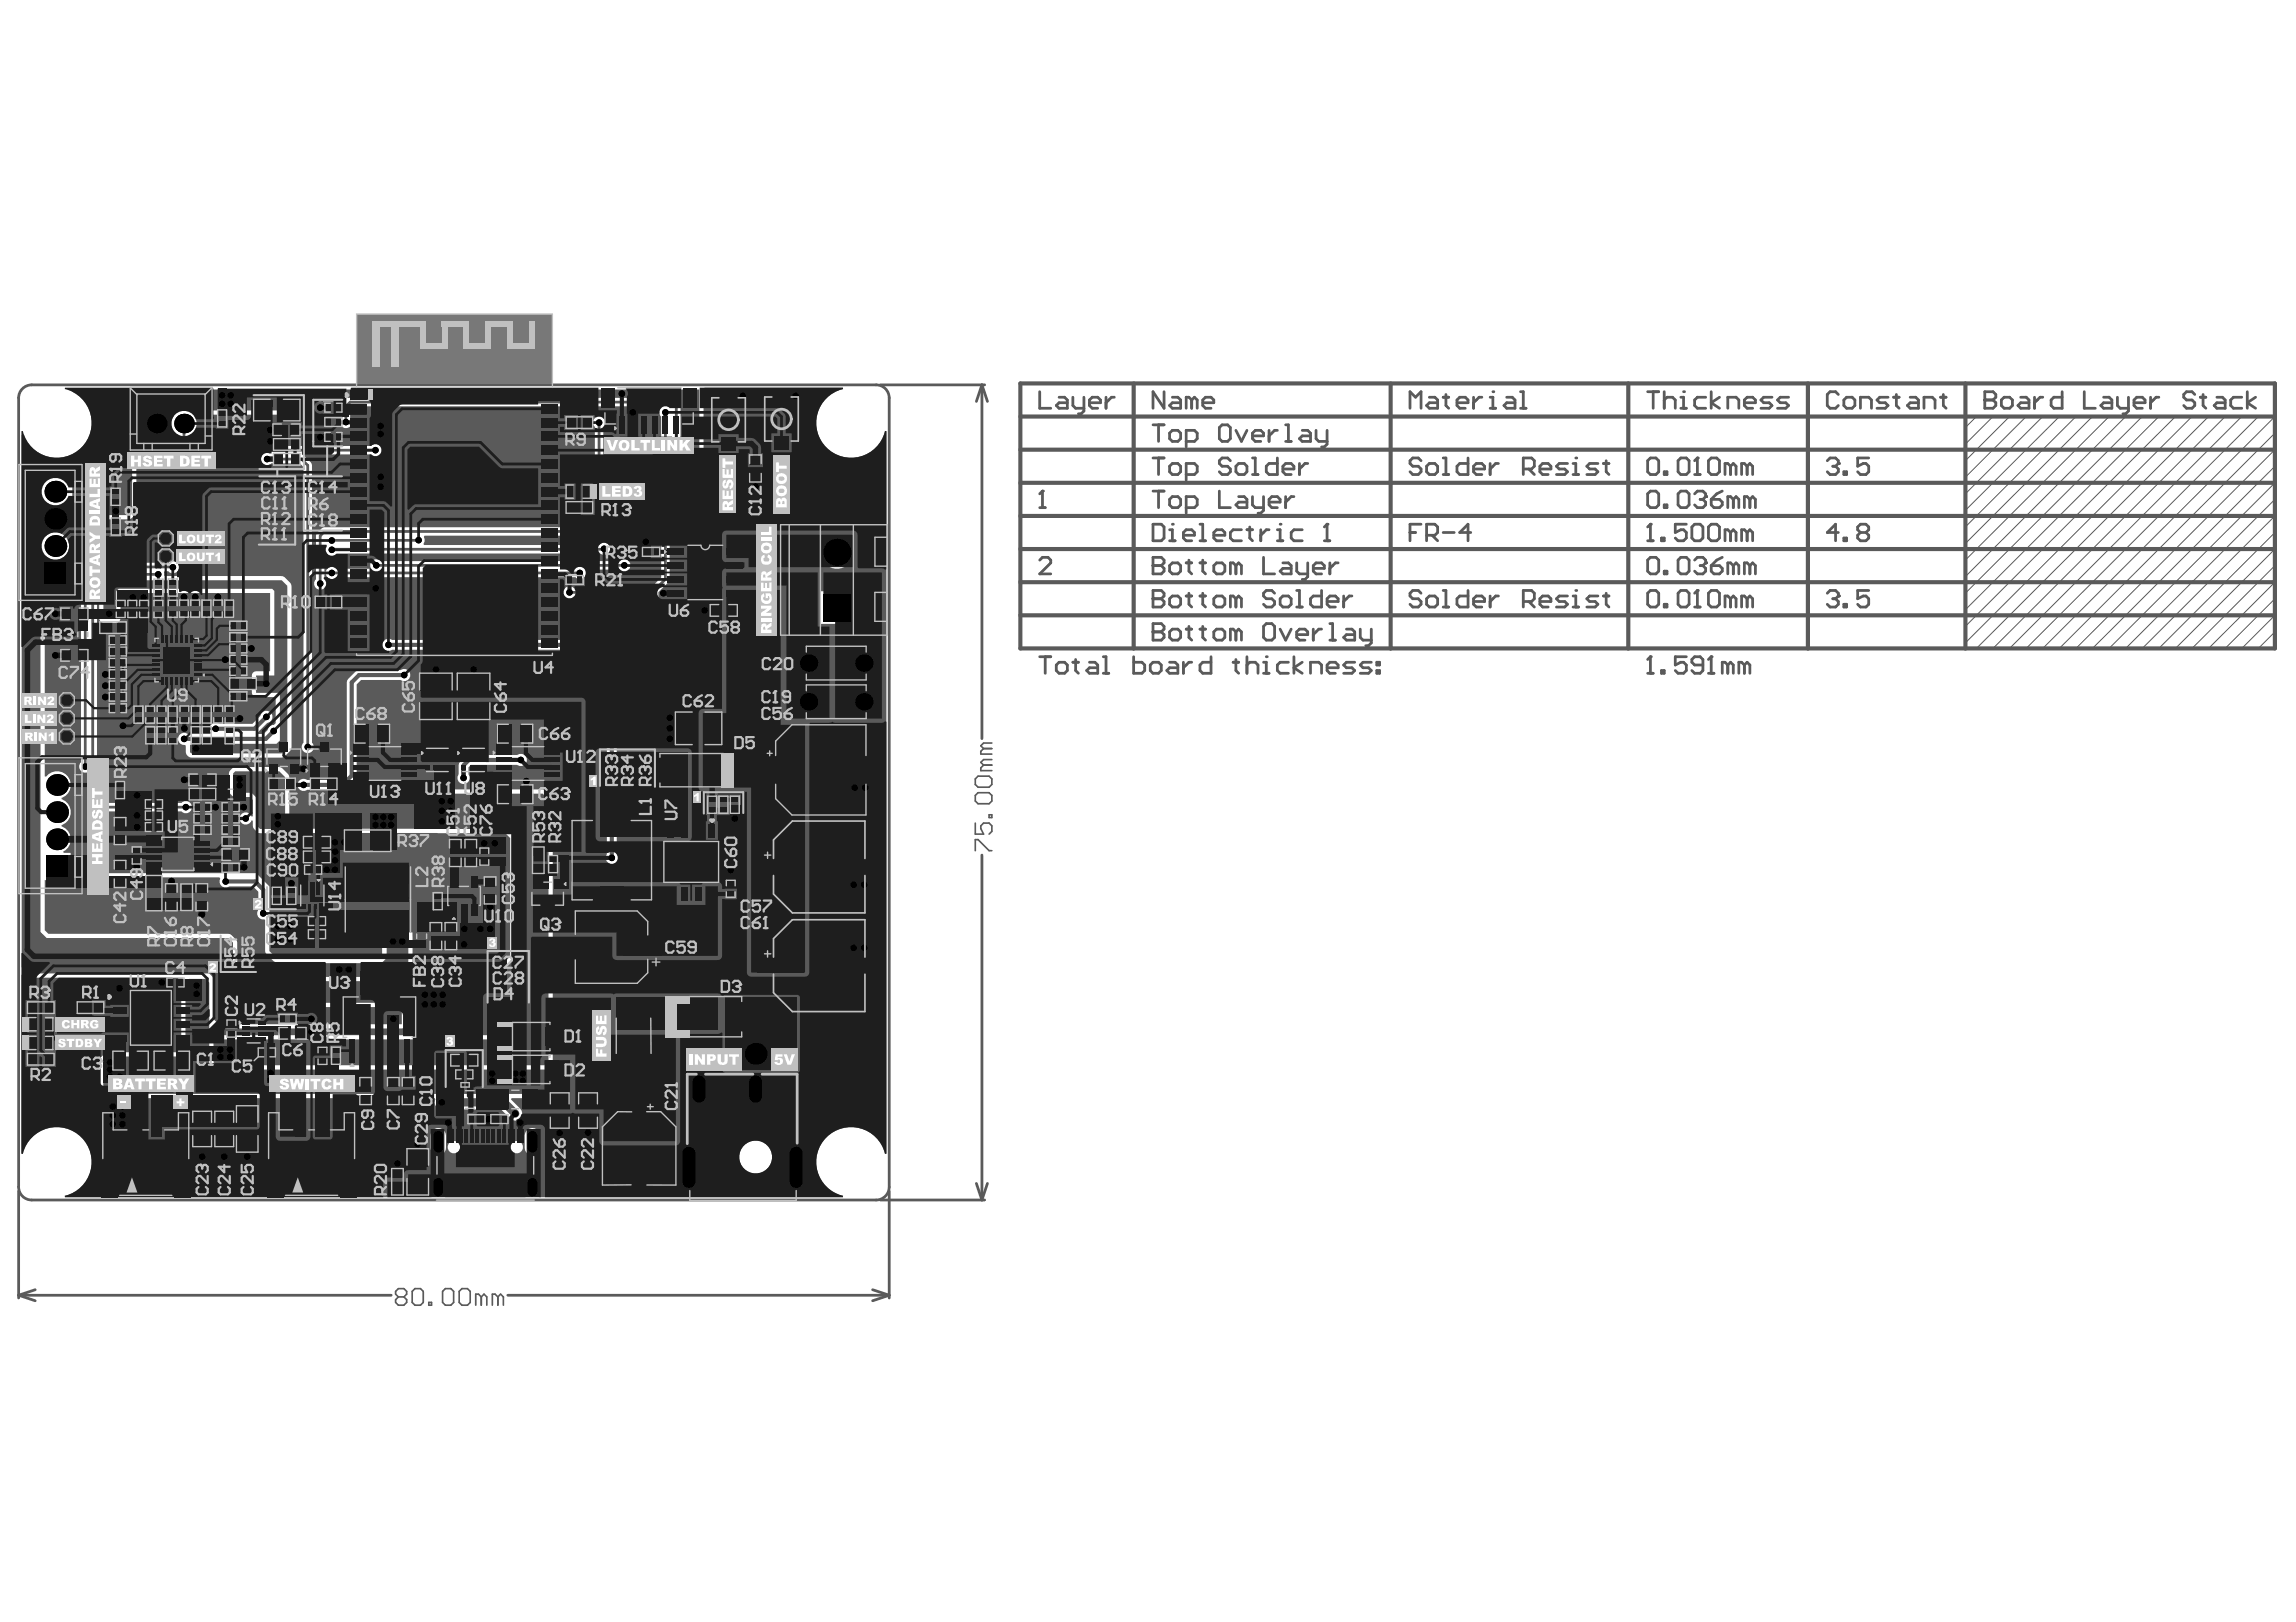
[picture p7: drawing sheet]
<svg xmlns="http://www.w3.org/2000/svg" width="297mm" height="210mm" viewBox="0 0 297 210" stroke-linecap="round" stroke-linejoin="round" font-family="sans-serif">
<g fill="none" stroke="#5a5a5a" stroke-width=".54">
<path d="M132 53.9h162.3M132 49.6h162.3v34.3h-162.3zM132 58.2h162.3M146.7 49.6v34.3M179.9 49.6v34.3M210.7 49.6v34.3M233.9 49.6v34.3M254.3 49.6v34.3M132 79.6h162.3M132 75.3h162.3M132 71.1h162.3M132 66.8h162.3"/>
<path d="M132 62.5h162.3"/>
</g>
<g fill="none" stroke="#5a5a5a" stroke-width=".13">
<path d="M255.7 53.9l-1.4 1.4M257.8 53.9l-3.5 3.6M260 53.9l-5.7 5.7M262.1 53.9l-7.8 7.9M264.3 53.9l-10 10M266.4 53.9l-12.1 12.1M268.6 53.9l-14.3 14.3M270.7 53.9l-16.4 16.4M272.9 53.9l-18.6 18.6M275 53.9l-20.7 20.7M277.1 53.9l-22.8 22.9M279.3 53.9l-25 25"/>
<path d="M281.4 53.9l-27.1 27.1M283.6 53.9l-29.3 29.3M285.7 53.9l-30 30M287.9 53.9l-30.1 30M290 53.9l-30 30M292.2 53.9l-30.1 30M294.3 58.2l-25.7 25.7M294.3 56l-27.9 27.9M294.3 53.9l-30 30M294.3 79.6l-4.3 4.3M294.3 77.5l-6.4 6.4M294.3 75.3l-8.6 8.6"/>
<path d="M294.3 73.2l-10.7 10.7M294.3 71.1l-12.9 12.8M294.3 68.9l-15 15M294.3 66.8l-17.2 17.1M294.3 64.6l-19.3 19.3M294.3 62.5l-21.4 21.4M294.3 60.3l-23.6 23.6M294.3 81.8l-2.1 2.1"/>
</g>
<path d="M134.5 50.7v2.1h1.4M137 51.4h.7l.4 .4v1h-1.1l-.3-.3 .3-.4h1.1M138.8 51.4v1.1l.4 .3h1M140.2 51.4v1.8l-.3 .3h-.4M140.9 52.1h1.5v-.3l-.4-.4h-.7l-.4 .4v.7l.4 .3h.7M143.1 51.4v1.4M144.2 51.4h-.4l-.7 .7M134.5 72.5l.4-.4h.7l.3 .4v.3l-1.4 1.5h1.4M134.5 65.7h.7M134.9 63.6v2.1" fill="none" stroke="#5a5a5a" stroke-width=".36"/>
<circle cx="134.9" cy="63.6" r=".18" fill="#5a5a5a"/>
<path d="M150.6 50.7v2.1l-1.4-2.1v2.1M151.7 51.4h.7l.3 .4v1h-1l-.4-.3 .4-.4h1M154.2 51.8l-.4-.4h-.3v1.4M154.2 51.8v1M154.2 51.8l.3-.4 .4 .4v1M155.6 52.1h1.4v-.3l-.3-.4h-.7l-.4 .4v.7l.4 .3h.7M134.9 63.6l-.4 .3M149.2 80.7v2.1h1l.4-.3v-.4l-.4-.3h-1" fill="none" stroke="#5a5a5a" stroke-width=".36"/>
<circle cx="149.2" cy="81.8" r=".18" fill="#5a5a5a"/>
<g fill="none" stroke="#5a5a5a" stroke-width=".36">
<path d="M149.2 76.4v2.2h1l.4-.4v-.4l-.4-.3h-1M149.2 80.7h1l.4 .4v.3l-.4 .4h-1M151.3 81.8l.4-.4h.7l.3 .4v.7l-.3 .3h-.7l-.4-.3zM153.5 81.4h.7M153.8 81.1v1.4l.4 .3M155.2 81.4h.8M155.6 81.1v1.4l.4 .3M157 81.8l.4-.4h.7l.4 .4v.7l-.4 .3h-.7l-.4-.3zM159.9 81.8l-.4-.4h-.3v1.4M159.9 81.8v1M159.9 81.8l.3-.4 .4 .4v1M163.5 81.1l.3-.4h.7l.4 .4v1.4l-.4 .3h-.7l-.3-.3z"/>
<path d="M165.6 81.4l.7 1.4 .7-1.4M167.8 82.1h1.4v-.3l-.4-.4h-.7l-.3 .4v.7l.3 .3h.7M169.9 81.4v1.4M171 81.4h-.4l-.7 .7M172 80.7h.4v2.1M172 82.8h.8M174.2 81.4h.7l.4 .4v1h-1.1l-.4-.3 .4-.4h1.1M176 81.4v1.1l.3 .3h1.1M177.4 81.4v1.8l-.3 .4h-.4"/>
</g>
<circle cx="149.2" cy="77.5" r=".18" fill="#5a5a5a"/>
<g fill="none" stroke="#5a5a5a" stroke-width=".36">
<path d="M149.2 76.4h1l.4 .4v.3l-.4 .4h-1M149.2 72.1v2.2h1l.4-.4v-.3l-.4-.4h-1M151.3 77.5l.4-.4h.7l.3 .4v.7l-.3 .4h-.7l-.4-.4zM153.5 77.1h.7M153.8 76.8v1.4l.4 .4M155.2 77.1h.8M155.6 76.8v1.4l.4 .4M157 77.5l.4-.4h.7l.4 .4v.7l-.4 .4h-.7l-.4-.4zM159.9 77.5l-.4-.4h-.3v1.5M159.9 77.5v1.1M159.9 77.5l.3-.4 .4 .4v1.1M164.9 76.8l-.4-.4h-.7l-.3 .4v.3l.3 .4h.7l.4 .3v.4l-.4 .4h-.7l-.3-.4"/>
<path d="M165.6 77.5l.4-.4h.7l.3 .4v.7l-.3 .4h-.7l-.4-.4zM167.8 76.4h.3v2.2M167.8 78.6h.7M171 76.4v2.2h-1.1l-.4-.4v-.7l.4-.4h1.1M171.7 77.8h1.4v-.3l-.3-.4h-.8l-.3 .4v.7l.3 .4h.8M173.8 77.1v1.5M174.9 77.1h-.4l-.7 .7"/>
</g>
<circle cx="149.2" cy="73.2" r=".18" fill="#5a5a5a"/>
<g fill="none" stroke="#5a5a5a" stroke-width=".36">
<path d="M149.2 72.1h1l.4 .4v.3l-.4 .4h-1M149.2 67.8h1l.4 .4v1.4l-.4 .4h-1zM151.3 73.2l.4-.4h.7l.3 .4v.7l-.3 .4h-.7l-.4-.4zM151.3 70h.7M151.3 68.6h.4v1.4M153.5 72.8h.7M153.8 72.5v1.4l.4 .4M155.2 72.8h.8M155.6 72.5v1.4l.4 .4M157 73.2l.4-.4h.7l.4 .4v.7l-.4 .4h-.7l-.4-.4zM159.9 73.2l-.4-.4h-.3v1.5M159.9 73.2v1.1"/>
<path d="M159.9 73.2l.3-.4 .4 .4v1.1M163.5 72.1v2.2h1.4M166 72.8h.7l.3 .4v1.1h-1l-.4-.4 .4-.3h1M167.8 72.8v1.1l.3 .4h1.1M169.2 72.8v1.8l-.4 .4h-.3M169.9 73.6h1.4v-.4l-.3-.4h-.7l-.4 .4v.7l.4 .4h.7M172 72.8v1.5M173.1 72.8h-.3l-.8 .8"/>
</g>
<circle cx="151.7" cy="67.8" r=".18" fill="#5a5a5a"/>
<path d="M153.1 69.3h1.4v-.4l-.3-.3h-.7l-.4 .3v.7l.4 .4h.7M155.2 70h.8M155.2 67.8h.4v2.2M157 69.3h1.5v-.4l-.4-.3h-.7l-.4 .3v.7l.4 .4h.7M160.6 68.6h-1.1l-.3 .3v.7l.3 .4h1.1M161.3 68.6h.7M161.7 68.2v1.4l.3 .4M163.1 68.6v1.4M164.2 68.6h-.4l-.7 .7M165.3 70h.7M165.3 68.6h.3v1.4" fill="none" stroke="#5a5a5a" stroke-width=".36"/>
<circle cx="165.6" cy="67.8" r=".18" fill="#5a5a5a"/>
<path d="M168.5 68.6h-1.1l-.4 .3v.7l.4 .4h1.1M171.3 70h.7M171.7 67.8v2.2" fill="none" stroke="#5a5a5a" stroke-width=".36"/>
<circle cx="171.7" cy="67.8" r=".18" fill="#5a5a5a"/>
<g fill="none" stroke="#5a5a5a" stroke-width=".36">
<path d="M149.2 59.3h1.4M149.2 55h1.4M149.9 55v2.1M149.9 59.3v2.1M151.3 56.1l.4-.4h.7l.3 .4v.7l-.3 .3h-.7l-.4-.3zM153.5 57.1h1l.4-.3v-.7l-.4-.4h-1v2.1M157.7 55.3l.4-.3h.7l.4 .3v1.5l-.4 .3h-.7l-.4-.3zM159.2 59.6l-.4-.3h-.7l-.4 .3v.4l.4 .3h.7l.4 .4v.4l-.4 .3h-.7l-.4-.3M159.9 55.7l.7 1.4 .7-1.4M162 56.4h1.5v-.3l-.4-.4h-.7l-.4 .4v.7l.4 .3h.7M162 59.3h.4v2.1M164.2 55.7v1.4"/>
<path d="M165.3 59.3v2.1h-1.1l-.4-.3v-.8l.4-.3h1.1M165.3 55.7h-.4l-.7 .7M166.3 55h.4v2.1M166.3 57.1h.7M168.1 60v1.4M168.5 55.7h.7l.3 .4v1h-1l-.4-.3 .4-.4h1M169.2 60h-.4l-.7 .7M170.3 55.7v1.1l.3 .3h1.1M171.7 55.7v1.8l-.4 .3h-.3M182.4 52.8v-2.1l.7 .7 .7-.7v2.1M184.9 51.4h.7l.4 .4v1h-1.1l-.3-.3 .3-.4h1.1M186.7 51.4h.7"/>
<path d="M187.1 51v1.5l.3 .3M188.5 52.1h1.4v-.3l-.3-.4h-.8l-.3 .4v.7l.3 .3h.8M190.6 51.4v1.4M191.7 51.4h-.3l-.8 .7M192.8 51.4h.3v1.4M192.8 52.8h.7M149.2 63.6h1.4M149.9 63.6v2.1M151.3 64.6l.4-.3h.7l.3 .3v.7l-.3 .4h-.7l-.4-.4zM151.3 60.3l.4-.3h.7l.3 .3v.8l-.3 .3h-.7l-.4-.3zM153.5 65.7h1l.4-.4v-.7l-.4-.3h-1v2.1M153.5 61.4h1l.4-.3v-.8l-.4-.3h-1v2.1"/>
<path d="M157.7 63.6v2.1h1.5M159.9 60.3l.3-.3h.8l.3 .3v.8l-.3 .3h-.8l-.3-.3zM160.2 64.3h.8l.3 .3v1.1h-1.1l-.3-.4 .3-.3h1.1M162 64.3v1l.4 .4h1.1M162 61.4h.8M163.5 64.3v1.8l-.4 .3h-.3M164.2 65h1.4v-.4l-.3-.3h-.8l-.3 .3v.7l.3 .4h.8M166 60.7h1.4v-.4l-.4-.3h-.7l-.3 .3v.8l.3 .3h.7M166.3 64.3v1.4M167.4 64.3h-.4l-.7 .7M171.7 67.8l-.4 .4"/>
</g>
<circle cx="193.1" cy="50.7" r=".18" fill="#5a5a5a"/>
<g fill="none" stroke="#5a5a5a" stroke-width=".36">
<path d="M194.9 51.4h.7l.4 .4v1h-1.1l-.3-.3 .3-.4h1.1M196.7 52.8h.7M196.7 50.7h.4v2.1M183.8 76.8l-.3-.4h-.7l-.4 .4v.3l.4 .4h.7l.3 .3v.4l-.3 .4h-.7l-.4-.4M184.6 77.5l.3-.4h.7l.4 .4v.7l-.4 .4h-.7l-.3-.4zM186.7 76.4h.4v2.2M186.7 78.6h.7M189.9 76.4v2.2h-1.1l-.3-.4v-.7l.3-.4h1.1M190.6 77.8h1.5v-.3l-.4-.4h-.7l-.4 .4v.7l.4 .4h.7M192.8 77.1v1.5M193.9 77.1h-.4l-.7 .7M197.1 77.8h1l.4-.3v-.7l-.4-.4h-1v2.2"/>
<path d="M197.8 77.8l.7 .8M199.2 77.8h1.4v-.3l-.3-.4h-.7l-.4 .4v.7l.4 .4h.7M202.8 77.1h-1.1l-.3 .4 .3 .3h.7l.4 .4-.4 .4h-1M203.5 78.6h.7M203.5 77.1h.4v1.5"/>
</g>
<circle cx="203.9" cy="76.4" r=".18" fill="#5a5a5a"/>
<g fill="none" stroke="#5a5a5a" stroke-width=".36">
<path d="M183.8 59.6l-.3-.3h-.7l-.4 .3v.4l.4 .3h.7l.3 .4v.4l-.3 .3h-.7l-.4-.3M186.7 59.3h.4v2.1M189.9 59.3v2.1h-1.1l-.3-.3v-.8l.3-.3h1.1M192.8 60v1.4M193.9 60h-.4l-.7 .7M202.8 60h-1.1l-.3 .3 .3 .4h.7l.4 .4-.4 .3h-1M203.5 60h.4v1.4M182.4 68.9h.7M183.8 67.8h-1.4v2.2M184.6 69.3h1l.4-.4v-.7l-.4-.4h-1v2.2M184.6 60.3l.3-.3h.7l.4 .3v.8l-.4 .3h-.7l-.3-.3zM185.3 69.3l.7 .7"/>
<path d="M186.7 68.9h1.4M186.7 61.4h.7M190.3 68.9h-1.5l1.1-1.1v2.2M190.6 60.7h1.5v-.4l-.4-.3h-.7l-.4 .3v.8l.4 .3h.7M197.1 60.7h1l.4-.4v-.7l-.4-.3h-1v2.1M197.8 60.7l.7 .7M199.2 60.7h1.4v-.4l-.3-.3h-.7l-.4 .3v.8l.4 .3h.7M203.5 61.4h.7M206.7 77.1h-1l-.4 .4 .4 .3h.7l.3 .4-.3 .4h-1.1M207.4 77.1h.8M207.8 76.8v1.4l.4 .4"/>
</g>
<circle cx="203.9" cy="59.3" r=".18" fill="#5a5a5a"/>
<path d="M206.7 60h-1l-.4 .3 .4 .4h.7l.3 .4-.3 .3h-1.1M207.4 60h.8M207.8 59.6v1.5l.4 .3M213.2 50.7h1.4M213.9 50.7v2.1M215.3 50.7v2.1M215.3 51.8l.4-.4h.7l.3 .4v1M217.5 51.4h.3v1.4M217.5 52.8h.7" fill="none" stroke="#5a5a5a" stroke-width=".36"/>
<circle cx="217.8" cy="50.7" r=".18" fill="#5a5a5a"/>
<path d="M220.7 51.4h-1.1l-.4 .4v.7l.4 .3h1.1M221.4 50.7v2.1M222.5 51.4l-1.1 .7 1.1 .7M223.5 52.8v-1.4h1.1l.4 .4v1M225.7 52.1h1.4v-.3l-.4-.4h-.7l-.3 .4v.7l.3 .3h.7M229.2 51.4h-1l-.4 .4 .4 .3h.7l.3 .4-.3 .3h-1.1M231.4 51.4h-1.1l-.3 .4 .3 .3h.7l.4 .4-.4 .3h-1M213.2 76.8l.3-.4h.7l.4 .4v1.4l-.4 .4h-.7l-.3-.4zM215.3 78.2h.4v.4h-.4zM217.1 76.8l.4-.4h.7l.3 .4v1.4l-.3 .4h-.7l-.4-.4zM219.2 78.6h.8M219.6 76.4v2.2" fill="none" stroke="#5a5a5a" stroke-width=".36"/>
<circle cx="219.6" cy="76.4" r=".18" fill="#5a5a5a"/>
<path d="M213.2 72.5l.3-.4h.7l.4 .4v1.4l-.4 .4h-.7l-.3-.4zM215.3 73.9h.4v.4h-.4zM217.1 72.5l.4-.4h.7l.3 .4v1.4l-.3 .4h-.7l-.4-.4zM219.2 72.5l.4-.4h.7l.4 .4v.3M219.6 76.4l-.4 .4M221 76.8l.4-.4h.7l.4 .4v1.4l-.4 .4h-.7l-.4-.4zM223.9 77.5l-.4-.4h-.3v1.5M223.9 77.5v1.1M223.9 77.5l.3-.4 .4 .4v1.1M226 77.5l-.3-.4h-.4v1.5M226 77.5v1.1M226 77.5l.4-.4 .3 .4v1.1" fill="none" stroke="#5a5a5a" stroke-width=".36"/>
<circle cx="220.7" cy="72.8" r=".18" fill="#5a5a5a"/>
<g fill="none" stroke="#5a5a5a" stroke-width=".36">
<path d="M213.2 70h.7M213.5 67.8v2.2M220 73.2h.3M220.3 73.2l.4 .4v.3l-.4 .4h-.7l-.4-.4M220.7 72.8l-.4 .4M221.4 73.2h1.1l.3 .4v.3l-.3 .4h-.8l-.3-.4zM222.8 72.1l-.7 .4-.7 .7M224.2 73.2l-.3-.4h-.4v1.5M224.2 73.2v1.1M224.2 73.2l.4-.4 .4 .4v1.1M226.4 73.2l-.4-.4h-.3v1.5M226.4 73.2v1.1"/>
<path d="M226.4 73.2l.3-.4 .4 .4v1.1"/>
</g>
<circle cx="213.5" cy="67.8" r=".18" fill="#5a5a5a"/>
<g fill="none" stroke="#5a5a5a" stroke-width=".36">
<path d="M213.2 63.9l.3-.3h.7l.4 .3v1.4l-.4 .4h-.7l-.3-.4zM213.5 67.8l-.3 .4M214.9 69.6h.4v.4h-.4zM215.3 65.3h.4v.4h-.4zM217.1 63.9l.4-.3h.7l.3 .3v1.4l-.3 .4h-.7l-.4-.4zM218.2 67.8h-1.5v1.1l.8-.3h.3l.4 .3v.7l-.4 .4h-.7l-.4-.4M218.9 68.2l.3-.4h.8l.3 .4v1.4l-.3 .4h-.8l-.3-.4zM219.2 63.9l.4-.3h.7l.4 .3v.4M221 68.2l.4-.4h.7l.4 .4v1.4l-.4 .4h-.7l-.4-.4zM223.9 68.9l-.4-.3h-.3v1.4M223.9 68.9v1.1M223.9 68.9l.3-.3 .4 .3v1.1"/>
<path d="M226 68.9l-.3-.3h-.4v1.4M226 68.9v1.1M226 68.9l.4-.3 .3 .3v1.1"/>
</g>
<circle cx="220.7" cy="64.3" r=".18" fill="#5a5a5a"/>
<g fill="none" stroke="#5a5a5a" stroke-width=".36">
<path d="M213.2 59.6l.3-.3h.7l.4 .3v1.5l-.4 .3h-.7l-.3-.3zM217.1 59.6l.4-.3h.7l.3 .3v1.5l-.3 .3h-.7l-.4-.3zM219.6 59.3v2.1M215.3 61.1h.4v.3h-.4zM219.2 61.4h.8M220 64.6h.3M220.3 64.6l.4 .4v.3l-.4 .4h-.7l-.4-.4M220.7 64.3l-.4 .3M221.4 64.6h1.1l.3 .4v.3l-.3 .4h-.8l-.3-.4zM222.8 63.6l-.7 .3-.7 .7M224.2 64.6l-.3-.3h-.4v1.4M224.2 64.6v1.1"/>
<path d="M224.2 64.6l.4-.3 .4 .3v1.1M226.4 64.6l-.4-.3h-.3v1.4M226.4 64.6v1.1M226.4 64.6l.3-.3 .4 .3v1.1"/>
</g>
<circle cx="219.6" cy="59.3" r=".18" fill="#5a5a5a"/>
<g fill="none" stroke="#5a5a5a" stroke-width=".36">
<path d="M219.6 59.3l-.4 .3M221 59.6l.4-.3h.7l.4 .3v1.5l-.4 .3h-.7l-.4-.3zM237.8 51l-.3-.3h-.7l-.4 .3v1.5l.4 .3h.7l.3-.3M238.5 51.8l.4-.4h.7l.4 .4v.7l-.4 .3h-.7l-.4-.3zM240.7 52.8v-1.4h1.1l.3 .4v1M244.3 51.4h-1.1l-.4 .4 .4 .3h.7l.4 .4-.4 .3h-1.1M245 51.4h.7M245.3 51v1.5l.4 .3M247.1 51.4h.7l.4 .4v1h-1.1l-.3-.3 .3-.4h1.1M248.9 52.8v-1.4h1.1l.3 .4v1M251.1 51.4h.7M251.4 51v1.5l.4 .3"/>
<path d="M223.9 60.3l-.4-.3h-.3v1.4M223.9 60.3v1.1M223.9 60.3l.3-.3 .4 .3v1.1M226 60.3l-.3-.3h-.4v1.4M226 60.3v1.1M226 60.3l.4-.3 .3 .3v1.1M236.4 76.8l.4-.4h.7l.3 .4v.3"/>
</g>
<circle cx="237.8" cy="77.1" r=".18" fill="#5a5a5a"/>
<path d="M236.4 59.6l.4-.3h.7l.3 .3v.4M237.1 77.5h.4M237.5 77.5l.3 .3v.4l-.3 .4h-.7l-.4-.4M237.8 77.1l-.3 .4M237.8 68.9h-1.4l1.1-1.1v2.2M238.5 78.2h.4v.4h-.4zM238.5 69.6h.4v.4h-.4zM240.7 68.9l-.4-.3v-.4l.4-.4h.7l.4 .4v.4l-.4 .3M240.7 68.9l-.4 .4v.3l.4 .4h.7l.4-.4v-.3l-.4-.4M240.7 68.9h.7M241.8 76.4h-1.5v1.1l.7-.4h.4l.4 .4v.7l-.4 .4h-.7l-.4-.4" fill="none" stroke="#5a5a5a" stroke-width=".36"/>
<circle cx="237.8" cy="60" r=".18" fill="#5a5a5a"/>
<path d="M237.8 60l-.3 .3M241.8 59.3h-1.5v1l.7-.3h.4l.4 .3v.8l-.4 .3h-.7l-.4-.3M256.8 50.7v2.1h1l.4-.3v-.4l-.4-.3h-1M237.1 60.3h.4M237.5 60.3l.3 .4v.4l-.3 .3h-.7l-.4-.3M238.5 61.1h.4v.3h-.4z" fill="none" stroke="#5a5a5a" stroke-width=".36"/>
<circle cx="256.8" cy="51.8" r=".18" fill="#5a5a5a"/>
<g fill="none" stroke="#5a5a5a" stroke-width=".36">
<path d="M256.8 50.7h1l.4 .3v.4l-.4 .4h-1M258.9 51.8l.4-.4h.7l.4 .4v.7l-.4 .3h-.7l-.4-.3zM261.4 51.4h.7l.4 .4v1h-1.1l-.3-.3 .3-.4h1.1M263.2 51.4v1.4M264.3 51.4h-.4l-.7 .7M266.8 50.7v2.1h-1.1l-.3-.3v-.7l.3-.4h1.1M269.6 50.7v2.1h1.5M272.1 51.4h.8l.3 .4v1h-1.1l-.3-.3 .3-.4h1.1M273.9 51.4v1.1l.4 .3h1.1M275.4 51.4v1.8l-.4 .3h-.3M276.1 52.1h1.4v-.3l-.3-.4h-.8l-.3 .4v.7l.3 .3h.8M278.2 51.4v1.4"/>
<path d="M279.3 51.4h-.4l-.7 .7M283.9 51l-.3-.3h-.7l-.4 .3v.4l.4 .4h.7l.3 .3v.4l-.3 .3h-.7l-.4-.3M284.7 51.4h.7M285 51v1.5l.4 .3M286.8 51.4h.7l.4 .4v1h-1.1l-.4-.3 .4-.4h1.1M290 51.4h-1.1l-.3 .4v.7l.3 .3h1.1M290.7 50.7v2.1M291.8 51.4l-1.1 .7 1.1 .7M134.5 85h1.4M135.2 85v2.1M136.7 86.1l.3-.4h.7l.4 .4v.7l-.4 .3h-.7l-.3-.3zM138.8 85.7h.7"/>
<path d="M139.2 85.3v1.5l.3 .3M140.9 85.7h.8l.3 .4v1h-1.1l-.3-.3 .3-.4h1.1M142.7 85h.4v2.1M142.7 87.1h.7M146.7 85v2.1h1l.4-.3v-.7l-.4-.4h-1M148.8 86.1l.4-.4h.7l.3 .4v.7l-.3 .3h-.7l-.4-.3zM151.3 85.7h.7l.4 .4v1h-1.1l-.3-.3 .3-.4h1.1M153.1 85.7v1.4M154.2 85.7h-.4l-.7 .7M156.7 85v2.1h-1.1l-.4-.3v-.7l.4-.4h1.1M159.5 85.7h.7M159.9 85.3v1.5l.3 .3"/>
<path d="M161.3 86.1l.4-.4h.7l.4 .4v1M161.3 85v2.1M163.5 87.1h.7M163.5 85.7h.3v1.4"/>
</g>
<circle cx="163.8" cy="85" r=".18" fill="#5a5a5a"/>
<path d="M166.7 85.7h-1.1l-.3 .4v.7l.3 .3h1.1M167.4 85v2.1M168.5 85.7l-1.1 .7 1.1 .7M169.5 87.1v-1.4h1.1l.4 .4v1M171.7 86.4h1.4v-.3l-.3-.4h-.8l-.3 .4v.7l.3 .3h.8M175.3 85.7h-1.1l-.4 .4 .4 .3h.7l.4 .4-.4 .3h-1.1M177.4 85.7h-1.1l-.3 .4 .3 .3h.7l.4 .4-.4 .3h-1M178.1 85.7h.4v.4h-.4zM178.1 86.8h.4v.3h-.4zM213.2 87.1h.7M213.5 85v2.1" fill="none" stroke="#5a5a5a" stroke-width=".36"/>
<circle cx="213.5" cy="85" r=".18" fill="#5a5a5a"/>
<path d="M213.5 85l-.3 .3M214.9 86.8h.4v.3h-.4zM218.2 85h-1.5v1.1l.8-.4h.3l.4 .4v.7l-.4 .3h-.7l-.4-.3M220.3 86.1h-1.1l-.3-.4v-.4l.3-.3h.8l.3 .3v1.5l-.3 .3h-.8l-.3-.3M221 87.1h.7M221.4 85v2.1" fill="none" stroke="#5a5a5a" stroke-width=".36"/>
<circle cx="221.4" cy="85" r=".18" fill="#5a5a5a"/>
<g fill="none" stroke="#5a5a5a" stroke-width=".36">
<path d="M2.9 50.3l.8-.4 .4-.1h109.2a1.69 1.69 0 0 1 1.7 1.7v102.1a1.69 1.69 0 0 1-1.7 1.7h-109.2a1.69 1.69 0 0 1-1.7-1.7v-102.1l.1-.5zM113.9 49.8h13.5M127 49.8l.7 2.1M127 49.8l-.7 2.1M127 49.8v45.8M221.4 85l-.4 .3M223.5 86.1l-.3-.4h-.4v1.4M223.5 86.1v1M223.5 86.1l.4-.4 .3 .4v1M225.7 86.1l-.4-.4h-.3v1.4M225.7 86.1v1M225.7 86.1l.3-.4 .4 .4v1"/>
<path d="M127 110.7v44.6M2.4 154.1v13.9M113.9 155.3h13.5M115 154.1v13.9M126.3 153.1l.7 2.2M127.7 153.1l-.7 2.2M2.4 167.6l2.2 .7M2.4 167.6h48.2M4.6 166.9l-2.2 .7M65.7 167.6h49.3M112.9 166.9l2.1 .7M115 167.6l-2.1 .7"/>
</g>
<g fill="none" stroke="#5a5a5a" stroke-width=".21">
<path d="M127.2 96.9l-.3 .3v.4h1.4M127.2 99l-.3 .4v.3h1.4M127.2 99h1.1M127.2 96.9h1.1M128.3 98.3h-1.1l-.3 .4 .3 .3M128.3 96.2h-1.1l-.3 .3 .3 .4M126.2 100.8l.3-.4h1.5l.3 .4v.7l-.3 .4h-1.5l-.3-.4zM126.2 102.9l.3-.3h1.5l.3 .3v.8l-.3 .3h-1.5l-.3-.3zM126.2 106.5v1.4h1l-.3-.7v-.3l.3-.4h.8l.3 .4v.7l-.3 .3M126.2 110.1v-1.4h.3l1.5 1.4h.3M128 105.4h.3v.4h-.3zM51.5 167.8l-.3-.3v-.4l.3-.3h.8l.3 .3v.4l-.3 .3"/>
<path d="M51.5 167.8l-.3 .4v.3l.3 .4h.8l.3-.4v-.3l-.3-.4M51.5 167.8h.8M53.3 167.1l.4-.3h.7l.4 .3v1.4l-.4 .4h-.7l-.4-.4zM55.5 168.5h.3v.4h-.3zM57.3 167.1l.3-.3h.7l.4 .3v1.4l-.4 .4h-.7l-.3-.4zM59.8 166.8h.7l.3 .3v1.4l-.3 .4h-.7l-.4-.4v-1.4zM62.3 167.8l-.4-.3h-.4v1.4M62.3 167.8v1.1M62.3 167.8l.3-.3 .4 .3v1.1M64.4 167.8l-.3-.3h-.4v1.4M64.4 167.8v1.1M64.4 167.8l.4-.3 .3 .3v1.1"/>
</g>
<path d="M46.1 40.6h25.4v9h-25.4z" fill="#787878"/>
<g fill="none" stroke="#8c8c8c" stroke-width=".36">
<path d="M101.8 111.2l.4-.3h1.4l.3 .3v.8l-.3 .3h-1.4l-.4-.3zM101.8 113.7h.4v.4h-.4zM101.8 114.8v1.4l1.4-1.4h.4l.3 .4v.7l-.3 .3M102.9 119.1v1.4M103.2 117l-1.4 .7 1.4 .7M105.6 110.4h2.2v-1.1l-.4-.4h-.7l-.4 .4v1.1M105.6 117.2v1.4h2.2v-1.4M105.6 103.2v.7M105.6 111.4v.8M105.6 111.8h2.2M105.6 108.9l.7 .8M105.6 103.6h2.2"/>
<path d="M105.6 101.4h2.2M106 106.8l-.4 .4v.7l.4 .3h1.4l.4-.3v-.7l-.4-.4M106 112.9l-.4 .3v.7l.4 .4h1.4l.4-.4v-.7l-.4-.3M106.7 117.9v.7M107.8 100.7v1.5M107.8 103.2v.7M107.8 111.4v.8M107.8 104.7h-1.8l-.4 .3v.7l.4 .4h1.8M107.8 119.3h-2.2l2.2 1.4h-2.2M101.8 123.7v.8l.4 .3h.7l.3-.3v-.8l-.3-.3h-.4v1.4M101.8 122.7h1.4M103.2 121.6v.4l-.7 .7"/>
<path d="M103.9 125.5h-1.4l-.7 .7 .7 .8h1.4M105.6 121.8l.4-.4h1.4l.4 .4v.7l-.4 .4h-1.4l-.4-.4zM105.6 127.2h2.2v-1.1l-.4-.4h-.7l-.4 .4v1.1M105.6 127.9v1.4h2.2v-1.4M105.6 132.2v1.4h2.2v-1.4M105.6 135h2.2M105.6 130v1.4h2.2M105.6 125h2.2M105.6 123.6h2.2M106.7 123.6v1.4M106.7 128.6v.7M106.7 132.9v.7"/>
<path d="M107.8 134.3v1.4"/>
</g>
<g fill="#5a5a5a">
<path d="M5.8 76h4.7v22.6a.78 .78 0 0 0-.1 1 .78 .78 0 0 0 .9 .3l.1 .1 .1 3.8 1.1 1.2h10.9a.79 .79 0 0 0 1.1 0 .79 .79 0 0 0 0-1.1 .79 .79 0 0 0-1.1 0h-10.5l-.5-.5v-27.4h.3v4.1l.2 .3 .4 .2h1.7l.3-.2 .1-.1 .1-3.6h19.3v10.2h-1.8a.55 .55 0 0 0-.5 .5v2.2l.2 .4 .4 .2h2.5v3.4l-.3 .2a.75 .75 0 0 0-.8 .7l-.5 .5h-.7l-.1-.2 1.3-1.2a.79 .79 0 0 0 .7-.9 .79 .79 0 0 0-.8-.7 .79 .79 0 0 0-.8 .6l-1 1.1h-4.3a.79 .79 0 0 0-1.1 .1 .79 .79 0 0 0 0 1l-.1 .2h-2.9a.8 .8 0 0 0-1.3 .5 .8 .8 0 0 0 1 .9l.1 1.2 .3 .3 .3 .1h8.2v1.3h-2.5a1.04 1.04 0 0 0-.8 .8v2.2a1.01 1.01 0 0 0 .8 .8h1.9l.4 .4v2.1l-.2 .1a.79 .79 0 0 0-1.2-.4 .79 .79 0 0 0 0 1.3 .79 .79 0 0 0 1.2-.4h.2a1.29 1.29 0 0 0 .9 1.6h31.8l.6 .6v15.4l-.8 .8h-11.8v-3.9h-4v3.1l-.2 .2h-13.4l-1-.9v-8.4l-1.7-1.7h-24v-2.6h-.9v-.2a1.76 1.76 0 0 0 1-1.7 1.76 1.76 0 0 0-1.2-1.6v-.1a1.76 1.76 0 0 0 1.2-1.7 1.76 1.76 0 0 0-1.2-1.7v-.1a1.77 1.77 0 0 0 .8-2.8 1.77 1.77 0 0 0-2.8 0h-.2z"/>
<path d="M5.8 113.9h3.3v-.4h19.3l.1 .2a.78 .78 0 0 0 .2 1 .78 .78 0 0 0 1 0h3l.7 .7v2.3a.79 .79 0 0 0 0 .9 .79 .79 0 0 0 .8 .4h.1v4.1l.2 .4 .9 .9 .4 .1h5.4l.1 .2-.1 .3v1.1a1.18 1.18 0 0 0 .9 .9h10.3a1.3 1.3 0 0 0 1-1v-.8h11.8l.3-.2 .5-.4h.2v8.9l-.5 .5h-37.6l-.3 .1-.2-.1v-1.1l.2-.1 .3 .3h.2h23.7a.55 .55 0 0 0 .5-.6v-2.2a.55 .55 0 0 0-.5-.5h-21l-.3-.3v-7.5a1.71 1.71 0 0 0-.9-1.1l-23.5-.1-.5-.4z"/>
<path d="M2.8 56.3l.3-.1a4.5 4.5 0 0 0 7.2 1.9 4.5 4.5 0 0 0-1-7.4l.1-.3h81.1v19.8l-1.4 1.4v7l-.3 .4h-3.3l-.3-.4v-2l1.3-1.3 .1-.3v-17l.3-.1a.78 .78 0 0 0 1.1 .1 .78 .78 0 0 0 0-1.2v-4.1a1.91 1.91 0 0 0-1-1.2h-46.2l-1.6 1.6h-22.1v13.1l-.4 .5h-6.8l-.5-.5v-4.2l-.3-.3h-3.5l-.4 .4v58.5l.8 .8h23.6l.5 .6v7.7l.7 .6h21.2v2.2h-23.7l-.6-.5v-5.4l-.6-.6h-23.5l-.8-.8z"/>
<path d="M30.4 99.8h5.7l.8 .8v6.3l-.4 .4h-2.9l-.3-.4v-3.6l-.8-.7h-2.1l-.2-.3v-2.2z"/>
<path d="M56.2 103.1l.4-.4h13.6l.8 .8v33.8l-.6 .6h-42.4l-.4-.4v-2.5l.5-.5h37.8l.8-.8v-25.7l-.7-.7h-9.4l-.4-.4z"/>
<path d="M41.8 125l.3-.4h7.3l.6-.6v-2.8h2.8v4.8l-.4 .4h-10.3l-.3-.3z"/>
<path d="M13.4 137.3l.5-.6h9.6l.5-.5v-9.1l.5-.4h2.1l.5 .5v10.7l.5 .5h43l.4 .4v2.2l-.6 .6h-56.4l-.6-.7z"/>
<path d="M13.4 75.9l.8-.8h22.3l.7 .8-.1 20.9-.7 .7h-11.6l-.2-.2v-.9l.2-.1h11l.4-.5v-6.1l-3.1-.1v-2.2h2.4v-10.9l-.3-.3h-19.8l-.4 .3v3.5l-1.6 .1z"/>
<path d="M5.8 65l.2-.1 .1 .1a1.76 1.76 0 0 0 2.5-.4l.2 .1v1.5a1.47 1.47 0 0 0 1.1 1h7a1.43 1.43 0 0 0 .7-1v-12.5h4.8l.1 .1-.2 .4a1.62 1.62 0 0 0 1 2.1v1.6a1.59 1.59 0 0 0 1 .9h9.5l.1 .2a.78 .78 0 0 0 .2 1 .78 .78 0 0 0 1 0h3.7l.5 .4v35.7l-.1 .1a.79 .79 0 0 0 .1 1.1 .79 .79 0 0 0 1.1-.1 .79 .79 0 0 0 0-1.1v-35.9l-.2-.4-.9-.8 .1-.2h8.6l.1 .1a.79 .79 0 0 0 1.1-.1 .79 .79 0 0 0-.1-1.1 .79 .79 0 0 0-1.1 0h-23.4l-.2-.2v-1.2a1.63 1.63 0 0 0 .7-2.5l.1-.1h14l.3-.2 1.5-1.5h3.3l.1 .2-.2 .4v1.5l-.1 .1a.79 .79 0 0 0 .2 1.1 .79 .79 0 0 0 1-.2 .79 .79 0 0 0 0-1v-1.3l.2-.2h40l.1 .2a.75 .75 0 0 0-.1 1.1v20.8l-1.3 1.4h-10l-.1-.1a.79 .79 0 0 0-1.1 .2 .79 .79 0 0 0 .2 1 .79 .79 0 0 0 1 0h10.3l.1 .1v1.3a1.19 1.19 0 0 0 .9 .9h3.5a1.25 1.25 0 0 0 .7-.9v-6.8l1.2-1.2 .1-.4v-19.9l.2-.1h17.8l.1 .1-.4 .2a4.5 4.5 0 0 0-1.6 7.6 4.5 4.5 0 0 0 7.4-2.3h.2v93.5h-.2l-.1-.4a4.5 4.5 0 0 0-7.6-1.6 4.5 4.5 0 0 0 2.3 7.5l-.1 .1h-39.2l-.1-.2a3.3 3.3 0 0 0 .1-1.9 1 1 0 0 0-1.1-.7 1 1 0 0 0-.8 1v1.1l.2 .6-.1 .1h-10.4v-.2a3.3 3.3 0 0 0 .1-1.9 1 1 0 0 0-1.1-.7 1 1 0 0 0-.9 1v1.1l.2 .6-.1 .1h-47.4v-.1l.4-.2a4.5 4.5 0 0 0 1.6-7.6 4.5 4.5 0 0 0-7.4 2.3h-.2v-23.1l.1-.1 .5 .4h.2h20l.1 .2-.3 .4v8.9l-.2 .2h-9.3a1.6 1.6 0 0 0-1.1 1.1l.1 3.8a1.8 1.8 0 0 0 1.1 1h42.2l.1 .2a.9 .9 0 0 0 .8 1.3h7.7l1.2 1.2a.91 .91 0 0 0 1.3 0 .91 .91 0 0 0 0-1.3l-1.2-1.2 .1-.2h4.5a1.58 1.58 0 0 0 .8-1.1v-2.2l-.2-.4-.3-.3 .3-.4 .2-.4v-34.1l-.9-.9-.4-.1h-13.8a1.34 1.34 0 0 0-.7 .9v4l-.1 .2h-18.1l-.1-.2v-6.7l-1.1-1.1h-2.8v-1.3h3l.4-.2 .6-.6 .2-.4v-20.9l-.1-.4-.8-.8-.4-.2h-15.1l-.1-.4 .1-.2h.5l.1 .2a.79 .79 0 0 0 1.1-.2 .79 .79 0 0 0-.1-1 .79 .79 0 0 0-1.1-.1h-9.6l-.4 .2-1.3 1.3v1.1h-4.7v-3.4l.2-.1a1.77 1.77 0 0 0 2.4 0 1.77 1.77 0 0 0 0-2.5 1.77 1.77 0 0 0-2.4 0l-.2-.1zM41 69l-.1 .3v5.7a.79 .79 0 0 0 0 1.1 .79 .79 0 0 0 1.1 0 .79 .79 0 0 0 0-1.1v-.7h.1a.78 .78 0 0 0 .6 .6 .78 .78 0 0 0 .8-.2h31a.78 .78 0 0 0 .9 .1 .78 .78 0 0 0 .3-.9l.1-.2h4.4a.79 .79 0 0 0 1.1 0 .79 .79 0 0 0 0-1.1 .79 .79 0 0 0-1.1 0h-31a.78 .78 0 0 0-1-.1 .78 .78 0 0 0-.2 1l-.1 .1h-4.4a.78 .78 0 0 0-.8-.2 .78 .78 0 0 0-.6 .6h-.1v-2.7h.1a.79 .79 0 0 0 .6 .6 .79 .79 0 0 0 .8-.3h34.2a.79 .79 0 0 0 1.1-.1 .79 .79 0 0 0-.2-1.1 .79 .79 0 0 0-1.1 .1h-22.6l-.1-.1a.75 .75 0 0 0 0-.9l.1-.2h22.1l.9-.9 .2-.4v-12.8a.79 .79 0 0 0 0-1.1 .79 .79 0 0 0-1.2 0 .79 .79 0 0 0 .1 1.1v12.6l-.5 .4h-34.5l-.4 .2zM106.2 71.5a2.13 2.13 0 0 0 4.2 0 2.13 2.13 0 0 0-4.2 0zM106.2 76.5v4.2h4.2v-4.2zM45.1 87.9l-.2 .4v11.8l-.9 .8h-4.3a.79 .79 0 0 0-1 .1 .79 .79 0 0 0 0 1.1 .79 .79 0 0 0 1 .1h4.8l1.6-1.6v-12l.6-.6h5.1a.79 .79 0 0 0 1.1-.1 .79 .79 0 0 0 0-1.1 .79 .79 0 0 0-1.1-.1h-5.3l-.5 .2zM103.1 85.8a1.5 1.5 0 0 0 3 0 1.5 1.5 0 0 0-3 0zM110.3 85.8a1.5 1.5 0 0 0 3 0 1.5 1.5 0 0 0-3 0zM110.3 90.8a1.5 1.5 0 0 0 3 0 1.5 1.5 0 0 0-3 0zM103.1 90.8a1.5 1.5 0 0 0 3 0 1.5 1.5 0 0 0-3 0zM59.5 98.6l-.2 .4v1.2a.79 .79 0 0 0 .1 1.1 .79 .79 0 0 0 1.1 0 .79 .79 0 0 0 .1-1.1v-.9l.3-.3h6a.79 .79 0 0 0 1.1-.1 .79 .79 0 0 0 0-1.1 .79 .79 0 0 0-1.1-.1h-6.2l-.5 .2zM49.6 83a.79 .79 0 0 0 .1 1 .79 .79 0 0 0 1 .1h27.1l.7 .7v25.8a.79 .79 0 0 0 .1 1 .79 .79 0 0 0 1.1 0 .79 .79 0 0 0 .1-1v-26l-.2-.5-1.1-1.1-.5-.2h-27.3a.78 .78 0 0 0-1.1 .2zM96 136.4a1.78 1.78 0 0 0 3.5 0 1.78 1.78 0 0 0-3.5 0zM66 148.5a.85 .85 0 0 0 1.7 0 .85 .85 0 0 0-1.7 0zM57.9 148.5a.81 .81 0 0 0 1.6 0 .81 .81 0 0 0-1.6 0zM68.2 146.3l-.3 .4v.3v1.5a1 1 0 0 0 1 1 1 1 0 0 0 1-1v-1.5a1 1 0 0 0-.6-.9 1 1 0 0 0-1.1 .2zM56 146.3l-.3 .4v.3v1.5a1 1 0 0 0 1 1 1 1 0 0 0 1-1v-1.5a1 1 0 0 0-.6-.9 1 1 0 0 0-1.1 .2zM95.6 149.7a2.15 2.15 0 0 0 4.3 0 2.15 2.15 0 0 0-4.3 0z"/>
</g>
<path d="M34.5 92.8l-1.6 1.5h-5M35.4 94.6l-1 1h-10.5M50.3 83.5h27.7l1.2 1.1v26.4M52.3 87.4h-5.8l-1 .9v12.1l-1.2 1.2h-5M67.4 98.3h-6.7l-.7 .7v1.7M29.2 114.1h3.8l1.1 1v3.1M40.3 131.9h.1M46.1 131l-.8 .9h-5M50.9 131.9h.1" fill="none" stroke="#5a5a5a" stroke-width=".54"/>
<path d="M23.8 54.8v2.9l.5 .6h24.3M34.6 59.4h4.4l.8 .8v36.5M44.7 54.6v-2l.6-.6h41.5l.7 .7v4.7M77.5 54.7v13.3l-.7 .8h-34.8l-.6 .5v6.2M86.1 53.4v21.6l-1.7 1.7h-10.7M20.5 74.3h-7.8l-.7 .7v28.6l.8 .9h11.2M22.4 73.4h-10.2l-1.2 1.1v24.7M42.9 74.1h32.1M48.7 73.2h32.1M54.2 69.9h-11.3M78.1 71l-35.2 .1" fill="none" stroke="#5a5a5a" stroke-width=".36"/>
<path d="M57.1 142.7h8.1l1.5 1.4" fill="none" stroke="#5a5a5a" stroke-width="1.1"/>
<g fill="#000">
<circle cx="20.3" cy="54.8" r="1.27"/>
<circle cx="23.8" cy="54.8" r="1.27"/>
<circle cx="28.7" cy="52.3" r=".42"/>
<circle cx="28.7" cy="51.2" r=".42"/>
<circle cx="29.8" cy="52.3" r=".42"/>
<circle cx="29.8" cy="51.2" r=".42"/>
<circle cx="34.6" cy="59.4" r=".42"/>
<circle cx="34.9" cy="55.6" r=".42"/>
<circle cx="35" cy="57.1" r=".42"/>
<circle cx="41.4" cy="52.8" r=".42"/>
<circle cx="41.4" cy="56.6" r=".42"/>
<circle cx="44.7" cy="54.6" r=".42"/>
<circle cx="48.6" cy="58.3" r=".42"/>
<circle cx="49.2" cy="56.2" r=".42"/>
<circle cx="49.2" cy="55.1" r=".42"/>
<circle cx="57" cy="58.9" r=".42"/>
<circle cx="77.5" cy="54.7" r=".42"/>
<circle cx="80.5" cy="50.9" r=".42"/>
<circle cx="81.9" cy="53.4" r=".42"/>
<circle cx="86.1" cy="53.4" r=".42"/>
<circle cx="87.5" cy="57.4" r=".42"/>
<circle cx="96.1" cy="51.2" r=".42"/>
<circle cx="102.9" cy="51.2" r=".42"/>
<circle cx="7.2" cy="79.4" r=".42"/>
<circle cx="7.2" cy="67.1" r="1.41"/>
<circle cx="7.2" cy="63.6" r="1.41"/>
<circle cx="7.2" cy="70.7" r="1.41"/>
<circle cx="14.1" cy="79.4" r=".42"/>
<circle cx="15" cy="66.2" r=".42"/>
<circle cx="17.2" cy="77.3" r=".42"/>
<circle cx="18.6" cy="77.3" r=".42"/>
<circle cx="20.5" cy="74.3" r=".42"/>
<circle cx="22.4" cy="73.4" r=".42"/>
<circle cx="23.8" cy="77.3" r=".42"/>
<circle cx="25.3" cy="77.3" r=".42"/>
<circle cx="28.2" cy="77.3" r=".42"/>
<circle cx="41.4" cy="75.5" r=".42"/>
<circle cx="42.9" cy="74.1" r=".42"/>
<circle cx="42.9" cy="71.1" r=".42"/>
<circle cx="42.9" cy="69.9" r=".42"/>
<circle cx="48.6" cy="76.1" r=".42"/>
<circle cx="48.7" cy="73.2" r=".42"/>
<circle cx="49.2" cy="63" r=".42"/>
<circle cx="49.3" cy="61.7" r=".42"/>
<circle cx="54.2" cy="61.7" r=".42"/>
<circle cx="54.2" cy="69.9" r=".42"/>
<circle cx="55.3" cy="63.4" r=".42"/>
<circle cx="55.3" cy="60.1" r=".42"/>
<circle cx="57" cy="64.5" r=".42"/>
<circle cx="57" cy="61.7" r=".42"/>
<circle cx="58.6" cy="63.4" r=".42"/>
<circle cx="58.6" cy="60.1" r=".42"/>
<circle cx="59.8" cy="61.7" r=".42"/>
<circle cx="73.7" cy="76.7" r=".42"/>
<circle cx="75" cy="74.1" r=".42"/>
<circle cx="78.1" cy="71" r=".42"/>
<circle cx="80.8" cy="73.2" r=".42"/>
<circle cx="83.6" cy="70.1" r=".42"/>
<circle cx="85.8" cy="76.8" r=".42"/>
<circle cx="90.2" cy="72.6" r=".42"/>
<circle cx="90.2" cy="75.6" r=".42"/>
<circle cx="91.2" cy="79" r=".42"/>
<circle cx="91.2" cy="74.1" r=".42"/>
<circle cx="92.3" cy="72.6" r=".42"/>
<circle cx="92.3" cy="75.6" r=".42"/>
<circle cx="97.7" cy="62.9" r=".42"/>
<circle cx="108.3" cy="71.5" r="1.76"/>
<circle cx="7.2" cy="84.8" r=".42"/>
<circle cx="11" cy="99.2" r=".42"/>
<circle cx="13.6" cy="90.2" r=".42"/>
<circle cx="13.6" cy="88.7" r=".42"/>
<circle cx="13.6" cy="87.3" r=".42"/>
<circle cx="15.9" cy="93.9" r=".42"/>
<circle cx="21.9" cy="84.5" r=".42"/>
<circle cx="21.9" cy="86.4" r=".42"/>
<circle cx="22.9" cy="85.4" r=".42"/>
<circle cx="23.8" cy="84.5" r=".42"/>
<circle cx="23.8" cy="86.4" r=".42"/>
<circle cx="23.8" cy="95.6" r=".42"/>
<circle cx="23.9" cy="94.3" r=".42"/>
<circle cx="25.4" cy="96.9" r=".42"/>
<circle cx="27.9" cy="94.3" r=".42"/>
<circle cx="29.1" cy="85.4" r=".42"/>
<circle cx="31" cy="93" r=".42"/>
<circle cx="32.5" cy="83.9" r=".42"/>
<circle cx="34.4" cy="88.5" r=".42"/>
<circle cx="34.5" cy="92.8" r=".42"/>
<circle cx="35.4" cy="94.6" r=".42"/>
<circle cx="39.3" cy="99.5" r=".42"/>
<circle cx="39.8" cy="96.7" r=".42"/>
<circle cx="50.3" cy="83.5" r=".42"/>
<circle cx="52.3" cy="87.4" r=".42"/>
<circle cx="56.4" cy="86.6" r=".42"/>
<circle cx="61.3" cy="86.6" r=".42"/>
<circle cx="67.4" cy="98.3" r=".42"/>
<circle cx="86.7" cy="92.9" r=".42"/>
<circle cx="86.7" cy="94.3" r=".42"/>
<circle cx="86.7" cy="95.6" r=".42"/>
<circle cx="104.6" cy="90.8" r="1.13"/>
<circle cx="104.6" cy="85.8" r="1.13"/>
<circle cx="111.8" cy="85.8" r="1.13"/>
<circle cx="111.8" cy="90.8" r="1.13"/>
<circle cx="7.4" cy="108.6" r="1.41"/>
<circle cx="7.4" cy="105.1" r="1.41"/>
<circle cx="7.4" cy="101.6" r="1.41"/>
<circle cx="17.7" cy="112.1" r=".42"/>
<circle cx="17.7" cy="107" r=".42"/>
<circle cx="17.7" cy="105.5" r=".42"/>
<circle cx="17.7" cy="102.9" r=".42"/>
<circle cx="22.2" cy="114" r=".42"/>
<circle cx="23.8" cy="100.9" r=".42"/>
<circle cx="24" cy="104.5" r=".42"/>
<circle cx="26.1" cy="118.3" r=".42"/>
<circle cx="27.9" cy="104.5" r=".42"/>
<circle cx="29.2" cy="114.1" r=".42"/>
<circle cx="31" cy="100.8" r=".42"/>
<circle cx="31" cy="101.6" r=".42"/>
<circle cx="31.5" cy="104.5" r=".42"/>
<circle cx="31.6" cy="112.2" r=".42"/>
<circle cx="31.8" cy="105.9" r=".42"/>
<circle cx="34.1" cy="118.2" r=".42"/>
<circle cx="35.9" cy="106.7" r=".42"/>
<circle cx="35.9" cy="105.7" r=".42"/>
<circle cx="36" cy="119.8" r=".42"/>
<circle cx="37.5" cy="119.8" r=".42"/>
<circle cx="37.7" cy="114.3" r=".42"/>
<circle cx="39.3" cy="101.6" r=".42"/>
<circle cx="42.3" cy="112.6" r=".42"/>
<circle cx="43.3" cy="109" r=".42"/>
<circle cx="43.3" cy="112.6" r=".42"/>
<circle cx="43.3" cy="111.3" r=".42"/>
<circle cx="43.4" cy="110.2" r=".42"/>
<circle cx="44.6" cy="109" r=".42"/>
<circle cx="48.6" cy="105.7" r=".42"/>
<circle cx="48.6" cy="106.8" r=".42"/>
<circle cx="49.6" cy="105.7" r=".42"/>
<circle cx="49.6" cy="106.8" r=".42"/>
<circle cx="50.6" cy="105.7" r=".42"/>
<circle cx="50.6" cy="106.8" r=".42"/>
<circle cx="57.2" cy="106.3" r=".42"/>
<circle cx="57.2" cy="104.9" r=".42"/>
<circle cx="57.2" cy="103.7" r=".42"/>
<circle cx="58.3" cy="106.3" r=".42"/>
<circle cx="58.3" cy="104.9" r=".42"/>
<circle cx="58.3" cy="103.7" r=".42"/>
<circle cx="60" cy="100.7" r=".42"/>
<circle cx="62.6" cy="109.1" r=".42"/>
<circle cx="63.4" cy="117.4" r=".42"/>
<circle cx="64" cy="109.1" r=".42"/>
<circle cx="68.1" cy="101.1" r=".42"/>
<circle cx="79.2" cy="111" r=".42"/>
<circle cx="88.1" cy="112.6" r=".42"/>
<circle cx="88.1" cy="110.5" r=".42"/>
<circle cx="89.6" cy="111.6" r=".42"/>
<circle cx="91.1" cy="112.6" r=".42"/>
<circle cx="91.1" cy="110.5" r=".42"/>
<circle cx="94.5" cy="112.6" r=".42"/>
<circle cx="95.1" cy="105.9" r=".42"/>
<circle cx="110.4" cy="114.5" r=".42"/>
<circle cx="110.6" cy="101.9" r=".42"/>
<circle cx="111.8" cy="114.5" r=".42"/>
<circle cx="111.9" cy="101.9" r=".42"/>
<circle cx="14.2" cy="138.4" r=".42"/>
<circle cx="14.2" cy="137.5" r=".42"/>
<circle cx="14.2" cy="139.3" r=".42"/>
<circle cx="15.5" cy="127.9" r=".42"/>
<circle cx="15.5" cy="139.3" r=".42"/>
<circle cx="18.5" cy="130.1" r=".42"/>
<circle cx="18.5" cy="133.1" r=".42"/>
<circle cx="19.5" cy="131.6" r=".42"/>
<circle cx="20.6" cy="130.1" r=".42"/>
<circle cx="20.6" cy="133.1" r=".42"/>
<circle cx="20.9" cy="127.1" r=".42"/>
<circle cx="25.4" cy="127.5" r=".42"/>
<circle cx="25.4" cy="128.6" r=".42"/>
<circle cx="28.5" cy="136.8" r=".42"/>
<circle cx="28.5" cy="135.8" r=".42"/>
<circle cx="29.8" cy="136.8" r=".42"/>
<circle cx="29.8" cy="135.8" r=".42"/>
<circle cx="35" cy="139.7" r=".42"/>
<circle cx="35" cy="138.9" r=".42"/>
<circle cx="36" cy="121.5" r=".42"/>
<circle cx="37.5" cy="121.5" r=".42"/>
<circle cx="40.3" cy="131.9" r=".42"/>
<circle cx="40.3" cy="133.5" r=".42"/>
<circle cx="43.9" cy="125.5" r=".42"/>
<circle cx="45.1" cy="125.5" r=".42"/>
<circle cx="50.8" cy="121.8" r=".42"/>
<circle cx="50.9" cy="131.9" r=".42"/>
<circle cx="52" cy="121.8" r=".42"/>
<circle cx="55" cy="130" r=".42"/>
<circle cx="55" cy="128.7" r=".42"/>
<circle cx="56.1" cy="130" r=".42"/>
<circle cx="56.1" cy="128.7" r=".42"/>
<circle cx="57.3" cy="130" r=".42"/>
<circle cx="57.3" cy="128.7" r=".42"/>
<circle cx="60" cy="122.2" r=".42"/>
<circle cx="60.1" cy="120.2" r=".42"/>
<circle cx="62.1" cy="120.2" r=".42"/>
<circle cx="63.4" cy="120.2" r=".42"/>
<circle cx="63.7" cy="139.9" r=".42"/>
<circle cx="63.7" cy="138.9" r=".42"/>
<circle cx="66.7" cy="139.9" r=".42"/>
<circle cx="66.7" cy="138.9" r=".42"/>
<circle cx="67.6" cy="139.9" r=".42"/>
<circle cx="67.6" cy="138.9" r=".42"/>
<circle cx="97.8" cy="136.4" r="1.41"/>
<circle cx="110.4" cy="122.7" r=".42"/>
<circle cx="111.8" cy="122.7" r=".42"/>
<circle cx="14.6" cy="143.2" r=".42"/>
<circle cx="14.6" cy="145.5" r=".42"/>
<circle cx="14.6" cy="144.3" r=".42"/>
<circle cx="15.8" cy="143.2" r=".42"/>
<circle cx="15.8" cy="145.5" r=".42"/>
<circle cx="15.8" cy="144.3" r=".42"/>
<circle cx="26.2" cy="149.7" r=".42"/>
<circle cx="29" cy="149.7" r=".42"/>
<circle cx="32" cy="149.7" r=".42"/>
<circle cx="51.4" cy="150.6" r=".42"/>
<circle cx="54" cy="148.1" r=".42"/>
<circle cx="57.1" cy="142.7" r=".42"/>
<circle cx="58" cy="145.3" r=".42"/>
<circle cx="63.2" cy="144.8" r=".42"/>
<circle cx="66.7" cy="144.1" r=".42"/>
<circle cx="67.3" cy="145.3" r=".42"/>
<circle cx="72.4" cy="146.6" r=".42"/>
<circle cx="76.1" cy="146.6" r=".42"/>
</g>
<g fill="#000">
<path d="M5.8 72.8h2.8v2.8h-2.8z" fill-rule="evenodd"/>
<path d="M106.5 76.9h3.5v3.5h-3.5z" fill-rule="evenodd"/>
<path d="M6 110.7h2.8v2.8h-2.8z" fill-rule="evenodd"/>
</g>
<path d="M56.7 147v1.5M56.7 153.1v1.1M68.9 147v1.5M68.9 153.1v1.1" fill="none" stroke="#000" stroke-width="1.3"/>
<path d="M89.1 149.2v3.7M90.4 140v1.9M97.8 140v1.9M103 149.2v3.7" fill="none" stroke="#000" stroke-width="1.7"/>
<g fill="#1e1e1e">
<path d="M81 50.2h7.1v2.6h-1.5a.8 .8 0 0 0-.9-.1 .8 .8 0 0 0-.4 .8h-2.7v3h.1v.2l-.1 .1h-2.4l-.1-.1 .1-.2h1l-.1-5.1a.76 .76 0 0 0-.1-1.1z"/>
<path d="M52.7 58.2l.4-.4h8.9l2.8 2.8h4.8v4.7h-15.8l-.3 .1-.6 .6-.2-.1z"/>
<path d="M61.7 144l.1-.1h2.7l.1 .1v1.6l-.1 .1h-2.7l-.1-.1z"/>
<path d="M2.8 55.8h.2a4.5 4.5 0 0 0 7.5 2.1 4.5 4.5 0 0 0-2.1-7.6v-.1h19.1l.1 .1v3.5l.1 .3-.1 .2h-2.3a1.63 1.63 0 0 0-2.5-.8 1.63 1.63 0 0 0 0 2.6 1.63 1.63 0 0 0 2.5-.7h2.6v.1h1.6v-1.1h2.4a.55 .55 0 0 0 .6-.6v-1.8h2.8v2.6a.55 .55 0 0 0 .5 .6h1.4l.1 5.2-.1 .2h-.2l-.1-.2v-1.9h-1.8v.2h-.3a.78 .78 0 0 0-1 .7 .78 .78 0 0 0 1 .7h.3v.5h-19.5a1.73 1.73 0 0 0-1.1 .9l-.1 1.4h-.2v.2h-5.4a1.77 1.77 0 0 0-2.7-.9 1.77 1.77 0 0 0 0 2.9 1.77 1.77 0 0 0 2.7-.9h5.4v4.1h-5.2l-.4 .1-.6 .7a1.77 1.77 0 0 0-2.6 1.3 1.77 1.77 0 0 0 2 2 1.77 1.77 0 0 0 1.3-2.5l.6-.6h4.9v.2h1.6v-.2a1.25 1.25 0 0 0 1.4-.9v-5.9l.1-.1h27.7v.7h-17.7a1.72 1.72 0 0 0-1.1 .9v13h-.2a.77 .77 0 0 0-1.4-.2h-.1a.88 .88 0 0 0-1.2-.2h-.1v-1.9h-.3v-.7a.76 .76 0 0 0-.3-1.3l-.1-.2v-1l-.5-.5h-1.1l-.5 .5v1l.5 .6v.4l-.2 .1h-.5l-.2-.1v-3.2l.4-.1 .5 .5h1.1l.5-.5v-1l-.5-.6h-1.1l-.5 .6a1.17 1.17 0 0 0-1.4 .9v5.9h-3.8a.36 .36 0 0 0-.4 .4v1.9h-4.6a.53 .53 0 0 0-.6 .5l-.2-.1v-.2h-1.7v.2h-.3a.78 .78 0 0 0-1 .7 .78 .78 0 0 0 1 .8h.3v.2h1.9l.1 1.4a.32 .32 0 0 1 .2 .3 .32 .32 0 0 1-.3 .3h-5l-.5 .2-1.1 1.2-.2-.1z"/>
<path d="M39 56.2h4l.1 .1 .1 2.2-.3 .4h-3.8z"/>
<path d="M54.4 91.1l.3-.3h20.5v19.5h-4.5v1.2h-1.7v-7.2h1.4v-3.2h2.4v-3.7h-.7v.3h-1.7v-4.6h-7.2v5.5h-8.6l-.2-.2z"/>
<path d="M34.8 133.7h.4l.2 .2v5.8h-.9v-4.6h.2v-1.2z"/>
<path d="M35.7 132.9h1.9v2.1h2v12.1h-3.4v-13.3l-.6-.6z"/>
<path d="M77.6 97.4h11.4v10.9h-11.4z"/>
<path d="M79.8 129.1h13.1v4.2h-13.1z"/>
<path d="M10.2 78.8h8.8l.1 5 .2 .2-.1 .3h-2.6v-4.2h-5.2v1.5h-1.2z"/>
<path d="M20 102.1h5.7v1.5h-2.7v6.7h-5.3v-.5h3.6v-2.2h-1.3z"/>
<path d="M55.7 146.1h1.8v5.8h10.6v-5.8h1.9v8.8h-19.9v-2h2.7v-.9h2.9z"/>
<path d="M106.5 74.1h7.6v18.9h-6.1v-12.6h-1.5z"/>
<path d="M94 74.1h11.8v7h1.5v11.9h-5.5v-17.2h-7.8z"/>
<path d="M94 69.2h16.4v4.2h-13.5v-1.2h-2.9z"/>
<path d="M94 76.3h7v17.5h3.1v32.1h-6.9v-24h-6.3v-9.6h3.1z"/>
<path d="M40.3 114.2h.3v2h1.2v-2.6h2.6v-2h8.5v5h-12.7z"/>
<path d="M70.4 137.2h3.4v6.4h-6.2v-2.6h2.8z"/>
<path d="M59 142.3h1v3.4h-.2v2.4h6v-2h.7v1.6a.79 .79 0 0 0-.5 .8 .79 .79 0 0 0 .6 .7v1.8h-7.6v-1.8a.79 .79 0 0 0 .5-.7 .79 .79 0 0 0-.4-.8z"/>
<path d="M50.1 131.4h1.5v9.3h-1.5z"/>
<path d="M42.7 124.7h3.4v5.2h1.9v11.3h-1.5v-7.3h-3.8z"/>
<path d="M70.6 129.1h8.4v4.8h8.4v13.8h-9.3v-4.1h-3.7v-7.1h-3.8z"/>
<path d="M69 115.8h5v-1.1h13.6v2.4h3.7v-2.4h1.6v9h-13.1v-3h-10.8z"/>
<path d="M28.2 50.3h16.6v2h2.7v1.4l-4.1 .1-.3-.2v-1.6h-1.4a.78 .78 0 0 0-1.1 .8 .78 .78 0 0 0 1.1 .7l.9 .1 .2 .2v1.3h-3.8v-.5h-3.2v-3.2h-3.9v2.4h-3.7z"/>
<path d="M11.9 80.6h2.6v1.4h-.8v3.4h-3.6v-2.7h1.8z"/>
<path d="M35.1 105.3h5.4v7.7h-.6l-.1 2.9h-1.2v-2.4h-1.7v2.4h-1.8z"/>
<path d="M60.8 99.2h2.1v.7h3.3v4.4h1.9v36.1h-5.1v-11.3h3.1v-21.1h-5.3z"/>
<path d="M45.5 50.2h31.9v2.9h2.4l-.1 3-.1 .1-.5-.3h-6.7v-.7h.6v.5h1.8v-2h-1.8v.4h-.6v-2.2h-2.8v.5h-17.6a1.98 1.98 0 0 0-1.2 1l-.1 12.1-.1 .1-.8-.7h-2v-6.1h.2a.79 .79 0 0 0 1.1 0 .79 .79 0 0 0 0-1.1 .79 .79 0 0 0-1.1 0h-.2v-3.6l.2-.4v-1.4a.55 .55 0 0 0-.5-.6h-2.1v-1.4zM75.1 53.7v2h1.8v-.2l.2-.1a.79 .79 0 0 0 1.2-.7 .79 .79 0 0 0-1.2-.7l-.2-.1v-.2z"/>
<path d="M54.7 73.5l.4-.4h14.5v11.2h2.8v-9.3h.4l.2 .1v1.1a.79 .79 0 0 0 .7 1.3 .79 .79 0 0 0 .6-1.3v-.3h1.4v-1.4l.1-.2a.79 .79 0 0 0-.8-.9 .79 .79 0 0 0-.8 .8h-.3l-.6-.5h-.9v-9.4h.6v.4h1.5v-2.1h-1.5v.3h-.6v-4.1h11.9a1.24 1.24 0 0 0 .9-.9v-1.4h1.7v.3l-.1 .2a.79 .79 0 0 0 .2 1 .79 .79 0 0 0 1.1-.1h4.8v.7h2.7v-.5h1.3l.1 .1v.5h-.3v1.7h2v-1.7h-.2a1.66 1.66 0 0 0-1.3-2h-1.6v-.5h-2.7v.7h-4.8l-.1-.4h.2v-2.6h12.1l.3 .3v1.9h-.8v2.4h2.6v-2.4h-.7v-2.2a1.56 1.56 0 0 0-1.2-1.1h-10v-2.6h18.5l.1 .1a4.5 4.5 0 0 0-2.2 7.6 4.5 4.5 0 0 0 7.6-2.1h.2v17.9h-.2l-.4-.2h-3l-.2-.1v-4.2a.55 .55 0 0 0-.5-.5h-16.7l-.3 .3v.2v3a.55 .55 0 0 0 .6 .6h2.3v.6l-.1 .1-2.5 .1-.3 .3v.2v1.7l.1 .3-.1 .2v15.4h-2.5a.55 .55 0 0 0-.5 .6v9.6v.2l.3 .3 .7 .1v.3h-.1v2.7h.2v.8h-.2v2.4h1.6v-2.4h-.2v-.8h1.7v-1.3h1.5v-1.4h-3v-.3h3.7v23.4a.55 .55 0 0 0 .6 .5h6.9h.3l.3-.3v-32.4l.1-.2h2.5l.4-.1 .3 .1h6.1l.4-.2 .2 .1v55.9h-.2a4.5 4.5 0 0 0-7.6-2.1 4.5 4.5 0 0 0 2.2 7.6l-.1 .1h-38.5v-9l-.2-.2-.3-.1h-1.9a.55 .55 0 0 0-.5 .5v1.7l-.2 .1-.3-.2v-1.6l-.2-.4h-.1v-.8a.77 .77 0 0 0 .6-.7l.2-.1h6.2l.3-.1 .3 .1h3.1v3.6l.1 .2 .3 .3h9.5a.55 .55 0 0 0 .6-.5v-13.8l.1-.1h4.8l.4-.2 .2 .1v4.8a.36 .36 0 0 0 .3 .3h9.3l.3-.1 .1-.2v-9.4a.36 .36 0 0 0-.4-.4h-9.3l-.3 .2-.6-.3h-13.1l-.4 .1-.4-.1h-8.6l-.2 .1-.2 .4v7.4l.1 .3-.2 .4v3.3l-1.2-.1v-19.1l.2-.1h10.3v2.5l.2 .4 .4 .1h13.1a.55 .55 0 0 0 .5-.5v-7.4l1.9 .1v-1.4l-1.9 .1a.67 .67 0 0 0-.5-1h-1.6l-.2 .1-.3 .3h-1.3v2.1h-.2v-2.1h-1.3l-.2-.3-.2-.1h-13.6l-.1-.1v-2.3h4.8a.79 .79 0 0 0 1-.2 .79 .79 0 0 0 0-1 .79 .79 0 0 0-1-.1h-2.8l-.1-.1v-19.5l-.2-.4-.4-.1h-20.6l-.2-.1v-4.2l.3-.5zM75.2 62.6l-.1 4.1h1.8v-3.8a.36 .36 0 0 0-.3-.3zM84.2 70.6v1.6h1.4v-.2h.4v.2h2.9v-1.6h-2.9v.2h-.4v-.2zM80.1 72.7a.79 .79 0 0 0 .2 1.1 .79 .79 0 0 0 1-.1h4.7v.3h2.9v-1.6h-2.9v.2h-4.6a.77 .77 0 0 0-1.3 .1zM77.5 70.6a.76 .76 0 0 0 .1 1v2.8a1.71 1.71 0 0 0 .9 1.1h7.5v.3h2.9v-1.6h-2.9v.2h-7l-.3-.2v-2.6a.79 .79 0 0 0 0-1.2 .79 .79 0 0 0-1.2 .2zM85.2 76.3a.8 .8 0 0 0 0 .9 .8 .8 0 0 0 .8 .3h2.9v-1.5h-2.9a.79 .79 0 0 0-.8 .3zM77.2 97l-.1 .4v10.9a.55 .55 0 0 0 .5 .6h11.4a.55 .55 0 0 0 .5-.6v-10.9a.55 .55 0 0 0-.5-.6h-11.4zM95.6 149.7a2.15 2.15 0 0 0 4.3 0 2.15 2.15 0 0 0-4.3 0z"/>
<path d="M2.8 123.4l.2-.1 1.1 1.1 2.3 .1 .1 .2-1.7 1.7-.1 3h-1.4v4l.2 .2h1.2v.3h-1.2l-.2 .2v4h1.8v-1.3l.2-.1 .1 .2v1.2h1.8v-2l.2-.4v-.7h5.6v5.1a.36 .36 0 0 0 .4 .4h2.9a.36 .36 0 0 0 .4-.4v-6.5h-3.3l-.3 .2h-5.7v-2l-.2-.2v-2.2h-.3v-2.2l.7-.7h14.7l.1 .2v3.1h3.5l.1 .2-.3 .3h-.8v-.3h-2.5v1.6h2.5v-.2l1.2-.1 .9-.7h.1v.9l-.5 .6h-1.7v-.3h-2.5v1.6h2.5v-.2l2.1-.1 1.2-1.2v-5.8l-.1-.4-1.1-1 .1-.2h15l.1 .1v9.3a.55 .55 0 0 0 .5 .5h2.1v1h-.5v-.1h-1.6v1.3h-1.9a.36 .36 0 0 0-.3 .4v10.1l.2 .4h2.1l.2-.3v-5.6h3.1l.4 .2h1.5a.55 .55 0 0 0 .5-.6v-11.3a.55 .55 0 0 0-.5-.5h-1.4v-4.8l.1-.1h17.8l.3-.1 .6-.5 .2 .1v4.5h-2.6a.55 .55 0 0 0-.5 .6v11.4l-.1 .1h-.8l-.3 .1v3.1l-.2 .2h-.5v-1.7l-.2-.4v-5.6a.36 .36 0 0 0-.4-.3h-3.5a.36 .36 0 0 0-.3 .3v8.1a.36 .36 0 0 0 .3 .3h1.9l.1 3-.3 .1h-.2v-1.7a.55 .55 0 0 0-.5-.5h-1.8a.55 .55 0 0 0-.5 .5v5.3h-2.4a.55 .55 0 0 0-.6 .6v.4h-2.1a.55 .55 0 0 0-.5 .5v2h-41.2v-.1a4.5 4.5 0 0 0 2.1-7.6 4.5 4.5 0 0 0-7.5 2.1h-.2zM11.9 129.4v2l.3 .1h2.1v.1h2.4v-1.6h-2.4v.1h-.6v-.7zM22.4 133.6v7.8h-3.2v6.1h2.1v-1.3h11.9a.36 .36 0 0 0 .4-.4v-4a.36 .36 0 0 0-.4-.4h-7.9v-3.8h5.1a.36 .36 0 0 0 .4-.4v-2.9h1.8v-.7h.4v.7l1.1 .1v.3l-.1 .4v4.6l.2 .5a.36 .36 0 0 0 .3 .4h1l.2 .1v6.4a.55 .55 0 0 0 .5 .5h3.4a.55 .55 0 0 0 .6-.5v-12.1a.55 .55 0 0 0-.6-.6h-1.4l-.1-1.6 .2-.1h.2v-.2h1.3a.79 .79 0 0 0 1.1-.1 .79 .79 0 0 0 0-1.1 .79 .79 0 0 0-1.1-.1h-1.3v-.1h-2.6v.2h-1.3l-.2 .1-.5 .4h-.9v.7h-2v.7h-.3v-.1h-1.6l-.1 .3v1.6h-4.1v-1.4zM49.8 131l-.2 .4v9.3a.55 .55 0 0 0 .5 .5h1.5l.4-.2h1.8v-1.8h-.5v-1.4h.1v-3.7h-1.3v-2.7a.55 .55 0 0 0-.5-.6h-1.5z"/>
<path d="M39.8 70.6l.1-.1h2.3l.1 .2a.78 .78 0 0 0 .1 1 .78 .78 0 0 0 1.1 0h1.5v3.6h2.8v-1.8h.2a.79 .79 0 0 0 1.3 .1 .79 .79 0 0 0-.5-1.2 .96 .96 0 0 0-1-.5v-5.9h1.6l.3 .3v16.6a.77 .77 0 0 0-.2 .9 .77 .77 0 0 0 .8 .4l.1 .2-.1 .1h-8.2l-.1-.1v-5.5h.3v-2h-.3v-.8a.81 .81 0 0 0-.1-1.3v-.1h.5a.79 .79 0 0 0 1.1 0 .79 .79 0 0 0 0-1.1 .79 .79 0 0 0-1.1 0h-1.7l-.4 .2-.3 .3-.2-.1zM42.7 76.9v2h2.3v5.4h2.8v-7.4z"/>
</g>
<path d="M11 99.2h21l.5 .5M26.8 94.3h1.1M13.9 137.3h1.6M36.5 131.9h-1.9l-.4 .4-.3 .1" fill="none" stroke="#1e1e1e" stroke-width=".36"/>
<path d="M41.4 52.8h1.1M46.4 72.5h1.7l.6 .7M14.6 82.9v5.8M79.2 111h-6.1l-.1 .2h-1.4M6.3 134.4h9.2M37.9 131.9h.1M37.9 131.9h2.4M40.3 131.9h.1M58 145.3l.1 .2v1.3l.1 .1M66.7 144.1l-.5 .5v2.3M67.3 145.3v1.6" fill="none" stroke="#1e1e1e" stroke-width=".54"/>
<path d="M14.4 88.7h.1M14.4 87.2v.1M14.5 90.2h-.9M14.5 87.2l-.9 .1M14.5 88.7h-.9M14.5 90.2h.1M31.6 110.6v1.6l-1 .1M42.1 109v1.9M43.4 110.2l-.5 .4h-.6l-.2 .2M25.4 128.6h-1.3l-.4 .4M38.9 133.7h.1M40.3 133.5h-1.2l-.2 .2" fill="none" stroke="#1e1e1e" stroke-width=".71"/>
<path d="M33.9 133.1h2.1l.6 .5" fill="none" stroke="#1e1e1e" stroke-width=".43"/>
<path d="M22.2 114v1M26.1 117.2h.1M26.1 117.2v1.1" fill="none" stroke="#1e1e1e" stroke-width=".89"/>
<path d="M22.2 115h.1" fill="none" stroke="#1e1e1e" stroke-width=".29"/>
<circle cx="42.1" cy="110.9" r=".36" fill="#1e1e1e"/>
<g fill="none" stroke="#1e1e1e" stroke-width=".71">
<path d="M34.6 59.4h1.4M94.3 57.4h2.9l.5 .5v1.7M7.2 79.4h1.4M46.4 76.1h2.2M85.8 76.8h1.6M97.7 61.7v1.2M7.2 84.8h1.4M10.6 84.8v-1.7h-6l-1.1 1.1v38.7l.9 .9h60.1l.5-.6v-11.4l-.3-.3h-2.6M10.8 83l-.1 .1M13.5 81.2l-.1 .3M15.7 81.2v.1M31.6 85.4h2.2l.6 .6v2.5h-1.9"/>
<path d="M38.1 99.4l1.2 .1M39.3 99.5h.1M56.4 86.6v1.7M61.3 86.6v1.7M92.1 99.7v3.7M23.8 100.9h1.3M27 104.5h.9M30.6 104.5h.9M37.7 114.3v.9M41.3 112.6h1M42.1 109h1.2M60.9 109.3h1.8v.8"/>
<path d="M68.1 101.1v1.7"/>
</g>
<g fill="none" stroke="#1e1e1e" stroke-width=".54">
<path d="M41.4 56.5h1.1M43.8 54.7h.9M44.7 54.6l1.7 .1M80.5 50.9v4.1M86.1 53.4v1.6M71 74.3h2.1l.6 .6v1.8M75 74.1v.9M83.6 70.1v1.3M14.6 82.9h.1M14.6 88.7v1.5M15.7 81.2l.2 .2v2.9M19.4 95.8v1.7l-.5 .5h-13.5l-.6 .6v6l.5 .5h2.1"/>
<path d="M22.4 93.1v1.4M22.4 93.1h1.5v1.2M22.4 93.1h.1M29.1 85.4h1.1M29.7 93.1h.1M30.2 86.8v1.5M31 93l-.2 .1h-1.1M31.5 83.9h1M65.2 98.3h2.2M68 95.2v2.3l.9 .8h2.5M7.4 101.6h8.1M15.6 108.6h-.1"/>
<path d="M19.9 117v.2h4.3M19.9 108.8v-.1l-.4-.1 .4 .5M37.6 101.5l.1 .1h1.6M92.1 115.7h2.4M93.6 104.8h-1.5v2.7M93.6 103.5h1.5M95.1 104.8v1.1M20.9 127.1h1.1M52.7 136v4.1M56.7 147.7v5.9h12.2v-5.9M62.4 144.8l1.6 .1"/>
</g>
<g fill="none" stroke="#1e1e1e" stroke-width=".36">
<path d="M36 59.4h.1M43.8 54.8l-.8 .8h-4.9M43.8 54.7h.1M44.7 54.6v.1M71 52.9h-19l-.7 .7v30.7l-.8 .8h-8.3l-7.7 7.7M76.2 54.7h1.3M83.3 55v1.9l-.4 .4h-2.9l-.9-.8h-8.1M86.1 53.4h14.4l.6 .5v3.4M87.5 55v2.4h6.8M20.5 74.3v1.1M22.4 73.4v2.1M22.4 73.4h.1"/>
<path d="M41.4 75.5v9l-8.1 8.1v21.6l-.8 .8h-6.6M42.9 74.1h-2.2l-.5 .6v9.6l-5.8 5.8h-2.9M42.9 69.9h-3.2l-.5 .5v11.4l-.6 .7h-7.1M46.4 65.4h3.2l.7 .6v17.5M46.4 69h-14.4l-.5 .5v11.5M46.4 61.8h-29.3l-.4 .5v6.1l-.5 .4h-7.2l-1.8 1.9M46.4 60h-2.4l-1.1 1.1h-27.3l-.6 .6v1.9h-7.8M46.4 67.2h-16.2l-.6 .6v10.3M46.4 70.8l-.4 .3h-3.1M46.7 63.6h-19.4l-.6 .6v13.9M71 72.5h-16.1l-.8 .8v12.2l-1.8 1.9M71 60h-6l-2.8-2.7h-9.4l-.6 .6v26.7l-1.3 1.3h-8.1l-8.7 8.7v23.6"/>
<path d="M71 65.4l-.4 .4h-16.8l-.7 .7v18.5l-1.7 1.7h-8.1l-7.9 7.9M71 67.2h-16.3l-.5 .5v2.2M73.7 76.7h.1M73.7 75v.1M78.1 71v3.4l.6 .6h8.7M80.8 73.2h6.6M17.9 93.1h-.1l-.8 .8h-1.1M29.7 94.5h1.2l.3 .3v3.2l-.4 .5h-8.1l-.3-.4v-2.3M32.5 99.7v5.5l-.7 .7M35.4 99.5v2M36.7 96.7v1.1l.3 .3h3.4l.3 .3v1l-.1 .1M25.9 115h.1"/>
<path d="M29.2 112.3v1.8M34.1 118.2h.1M40.1 118l-.3 .2h-5.7M40.8 117.3v1.4l-.3 .2M6.3 130.4v-3.4l1.1-1h18.7l.7 .7v3.2l-.9 .9M61 145v1.9M65.3 144.9v2M69.2 153.6h-.3"/>
</g>
<g fill="none" stroke="#1e1e1e" stroke-width=".29">
<path d="M10.7 79.4h.1M10.7 79.4v1.7M10.7 79.5h3.5M14.1 79.4l4.5 .1M15.6 79.5h1.5M18.7 79.5v4.4M19.5 70.1v10.4l.6 .6v2.4M21.4 72v8.3l.8 .8M26.7 79.4v2.9l-.4 .4h-1.5M28.1 79.4l-.7 .7v2.5l-.9 .9M97.7 61.7h.1M8.7 90.6h2.4l1.1 1h2.4"/>
<path d="M15.9 84.8h4.2M17.9 91.8l-.2 .2h-.1l-1 1h-8M19.1 93.3l-2 2h-8.5M20.1 87.3h-1.8l-1.2 1.3v2.6l-.5 .4h-.7M20.1 86.7h-2.3l-1.9 1.9v.3M21 88.1h-2.4l-.7 .7v2.8l-.3 .2M21.6 88.1v.9l-2.2 2.1v.7M22.2 88.1v1.3l-1.3 1.3v1.1M22.9 85.4h6.2M23.5 88.1v1.2l-1.1 1.1v1.4M24.1 88.1v1.2l1.2 1.2v1.3M24.8 88.1h2.5l.9 .9v2.7l-.1 .1h-1.3"/>
<path d="M25.3 94.3h-.1l-1.4 1.3M25.6 87.3h1.9l2.7 2.7-.2 .3v1.3l-.3 .2M25.6 86.7h4.6M30 89.8h.1M30.2 83.9l-.4-.5h-1.5l-1.4 1.4M30.2 85.4v.1l1.3 1.2v.1M30.2 88.3l.2 .2M30.2 81h-1.8l-.3 .3v1.5l-1.4 1.4"/>
</g>
<path d="M41.2 112.6v2.4" fill="none" stroke="#1e1e1e" stroke-width=".46"/>
<path d="M102.9 51.2l-8.6 .1" fill="none" stroke="#1e1e1e" stroke-width="1.1"/>
<path d="M43.8 56.5v2.3l-.7 .6h-4.9v-1.9M86.7 95.6h1.9M86.7 92.9h1.9M92.1 99.7h.1M15.5 101.6h.1M92.1 115.7h.1M32 133.1h1.8M36.6 133.7v10.3l.4 .4h1.9" fill="none" stroke="#1e1e1e" stroke-width=".43"/>
<path d="M7.4 108.6h8.1M15.6 108.6h3.8M15.5 127.9v1" fill="none" stroke="#1e1e1e" stroke-width=".89"/>
<path d="M81.9 53.4v1.6" fill="none" stroke="#1e1e1e" stroke-width=".61"/>
<circle cx="38.2" cy="59.4" r=".21" fill="#1e1e1e"/>
<path d="M43.8 54.7v.1M24 104.5h1.5M24.2 115h.1M5.3 126.6l1.6-1.6h19.7l1.1 1.1v5.6l-.9 .9h-3.1M23.7 130.8h2.2" fill="none" stroke="#1e1e1e" stroke-width=".36"/>
<path d="M43.8 56.5h2.6M26.1 111h3.3M26.1 110h2M30.5 105.9h1.3" fill="none" stroke="#1e1e1e" stroke-width=".43"/>
<circle cx="29.1" cy="109" r=".21" fill="#1e1e1e"/>
<path d="M57 61.6v.1M95 76.8h-.1l-.2 .2v2M86.7 94.3h1.9M15.5 101.6h.1M29.2 108.8v.1l-1.1 1.1M90.3 110.7l-.9 .9M29.9 133.8h1.8M26.1 147.5l.1 1.7M54 149.8h.1M72.4 145.2v1.4M76.1 145.1v1.5" fill="none" stroke="#1e1e1e" stroke-width=".43"/>
<path d="M23.8 54.8h4.9M46.4 58.3h2.2M46.4 51.1h24.6M71 54.7h2.9M84.7 55v2.9l-.4 .4h-13.3M39.9 96.7h2.1M42 96.7h.1M25.9 115h.1M40.1 117.3v.7M63 114.5h.1M5.3 126.6v9.3l1 1.2M43.5 136h2" fill="none" stroke="#1e1e1e" stroke-width=".36"/>
<path d="M87.4 71.4h-2.5M95 71.4h.1M108.2 71.4l.1 .1M46.7 98.3h2.2l.9 1h5.5M49.5 94.9v2.5l1 .9h2.4M60 99.3v1.4M67.4 98.3l.9 1h3.1M68.1 94.9h-.1M56.6 116h4.4l.4 .3v1.5M94.5 112.6v1.8M65.3 134.1h.1" fill="none" stroke="#1e1e1e" stroke-width=".54"/>
<path d="M71 63.6h2.7M85 71.4h.1M92.1 73.2h2.9M95 75h8.5l1.1 1.1v14.7M61.4 114.1h2M90.3 107.5v3.2M32.8 136.2h.9" fill="none" stroke="#1e1e1e" stroke-width=".71"/>
<g fill="none" stroke="#1e1e1e" stroke-width=".29">
<path d="M20.5 79.5v1l.5 .5v1.7M21.4 69.7h-1.5l-.4 .4M22.4 79.4v.9l.5 .5v1.9M23.8 79.4l.2 .2v.7l-.5 .5v1.9M28.1 79.4h.1M15.9 86.1h4.2M15.9 85.8h.1M15.9 85.8v1.4M15.9 88.7v1.5M18.7 83.9l.3 .3h1.1M19.4 93.1l-.2 .2h-.1M21.6 82.7v1.5l1.3 1.2h-2.8"/>
<path d="M22.2 81.1v1.6M25.6 83.5h.9M25.6 84.8h1.3M25.6 84.2h.1M25.6 84.2h1.1M25.6 86.7h.1"/>
</g>
<path d="M51.4 150.6v1.2M54 148.1v1.7" fill="none" stroke="#1e1e1e" stroke-width=".89"/>
<path d="M91.2 79h1.3M108.2 78.7l3.6 3.4v8.7" fill="none" stroke="#1e1e1e" stroke-width="1.1"/>
<path d="M75.9 63.6v1.9l.1 .2" fill="none" stroke="#1e1e1e" stroke-width=".61"/>
<g fill="#1e1e1e">
<path d="M34.7 55h2.6v1.8h-2.6z" fill-rule="evenodd"/>
<path d="M30.7 134.2h3.5v6.3h-3.5z" fill-rule="evenodd"/>
<path d="M34.5 135.1h1v5.1h-1z" fill-rule="evenodd"/>
<path d="M33.4 133.5h2v.5h-2z" fill-rule="evenodd"/>
<path d="M33.4 133.5h1.4v.5h-1.4z" fill-rule="evenodd"/>
<path d="M33.4 132.8h4.2v.5h-4.2z" fill-rule="evenodd"/>
<path d="M62.6 99.9h3.6v.6h-3.6z" fill-rule="evenodd"/>
<path d="M60.8 99h2.1v.9h-2.1z" fill-rule="evenodd"/>
<path d="M56.1 99h2.7v3.3h-2.7z" fill-rule="evenodd"/>
<path d="M53.6 103h5.2v4.3h-5.2z" fill-rule="evenodd"/>
<path d="M61.6 141h4.1v2.6h-4.1z" fill-rule="evenodd"/>
</g>
<path d="M42.6 53.7h2.4" fill="none" stroke="#1e1e1e" stroke-width=".33"/>
<g fill="#1e1e1e">
<path d="M47.9 105.3h3.5v4.8h-3.5z" fill-rule="evenodd"/>
<path d="M40.8 105.3h6v4.8h-6z" fill-rule="evenodd"/>
<path d="M35.1 118.7h5.6v4h-5.6z" fill-rule="evenodd"/>
<path d="M40.8 106h3.1v7h-3.1z" fill-rule="evenodd"/>
<path d="M32.5 51.8h2.8v.8h-2.8z" fill-rule="evenodd"/>
<path d="M58.3 108.3h7.1v2.2h-7.1z" fill-rule="evenodd"/>
<path d="M18.3 78.8h.8v3h-.8z" fill-rule="evenodd"/>
</g>
<path d="M16.6 84.2h4" fill="none" stroke="#1e1e1e" stroke-width=".31"/>
<g fill="#1e1e1e">
<path d="M10.1 78.8h1.3v2.8h-1.3z" fill-rule="evenodd"/>
<path d="M10.2 78.8h8.9v1.3h-8.9z" fill-rule="evenodd"/>
<path d="M15.2 76.4h3.9v2.1h-3.9z" fill-rule="evenodd"/>
<path d="M41.3 117h1.8v5.7h-1.8z" fill-rule="evenodd"/>
<path d="M41.3 117.8h11.6v4.9h-11.6z" fill-rule="evenodd"/>
<path d="M56.5 136.3h3.5v8.1h-3.5z" fill-rule="evenodd"/>
<path d="M16.8 77h.7v1.1h-.7z" fill-rule="evenodd"/>
<path d="M18.3 77h.7v1.2h-.7z" fill-rule="evenodd"/>
<path d="M27.8 77.3h.7v.8h-.7z" fill-rule="evenodd"/>
<path d="M24.9 77.3h.7v.8h-.7z" fill-rule="evenodd"/>
<path d="M23.5 77.3h.6v.8h-.6z" fill-rule="evenodd"/>
<path d="M40.1 116.1h12.8v.6h-12.8z" fill-rule="evenodd"/>
<path d="M40.1 114.2h.6v2.4h-.6z" fill-rule="evenodd"/>
<path d="M39 108.4h.9v7.5h-.9z" fill-rule="evenodd"/>
<path d="M14.5 64.6h.9v3.2h-.9z" fill-rule="evenodd"/>
<path d="M75.5 62.9h1.1v3.4h-1.1z" fill-rule="evenodd"/>
<path d="M14.9 102.4h4.7v5.2h-4.7z" fill-rule="evenodd"/>
<path d="M45.7 100.1h2v2.6h-2z" fill-rule="evenodd"/>
<path d="M20.1 76.6h.7v1.5h-.7z" fill-rule="evenodd"/>
<path d="M30.2 100.3h1.6v3.3h-1.6z" fill-rule="evenodd"/>
<path d="M25.1 111.7h4.4v1.1h-4.4z" fill-rule="evenodd"/>
<path d="M15.6 83.9h.6v1h-.6z" fill-rule="evenodd"/>
<path d="M26.2 100.3h3.6v3.3h-3.6z" fill-rule="evenodd"/>
<path d="M18.9 108.1h2v1h-2z" fill-rule="evenodd"/>
<path d="M23.5 114.5h3.2v1.1h-3.2z" fill-rule="evenodd"/>
<path d="M19 116.3h5.8v1.4h-5.8z" fill-rule="evenodd"/>
<path d="M93.8 129.1h9.3v9.4h-9.3z" fill-rule="evenodd"/>
<path d="M105 93.8h9.1v32.1h-9.1z" fill-rule="evenodd"/>
<path d="M13.4 134h2.9v6.1h-2.9z" fill-rule="evenodd"/>
<path d="M12.2 130.5h4.1v.6h-4.1z" fill-rule="evenodd"/>
<path d="M17.6 136.2h3.9v2.1h-3.9z" fill-rule="evenodd"/>
<path d="M22.8 126.7h3.3v2.8h-3.3z" fill-rule="evenodd"/>
<path d="M22.8 134h1.7v4.5h-1.7z" fill-rule="evenodd"/>
<path d="M25.1 106.9h.8v2.2h-.8z" fill-rule="evenodd"/>
<path d="M25.2 104h.7v2.4h-.7z" fill-rule="evenodd"/>
<path d="M26.5 105.5h.7v2.3h-.7z" fill-rule="evenodd"/>
<path d="M28.9 104h.6v3.8h-.6z" fill-rule="evenodd"/>
<path d="M30.2 106.9h.6v2.4h-.6z" fill-rule="evenodd"/>
<path d="M14.9 110.7h3.2v1.9h-3.2z" fill-rule="evenodd"/>
<path d="M14.9 102.6h1.3v4.4h-1.3z" fill-rule="evenodd"/>
<path d="M18.9 111.8h2v3.1h-2z" fill-rule="evenodd"/>
</g>
<path d="M14.9 111h6" fill="none" stroke="#1e1e1e" stroke-width=".43"/>
<g fill="#1e1e1e">
<path d="M64.2 100h2v3.8h-2z" fill-rule="evenodd"/>
<path d="M51.9 96.2h6.9v1.3h-6.9z" fill-rule="evenodd"/>
<path d="M64.2 93.7h2v3.7h-2z" fill-rule="evenodd"/>
<path d="M45.7 93.7h2v3.7h-2z" fill-rule="evenodd"/>
<path d="M42.4 100.9h16.4v3.1h-16.4z" fill-rule="evenodd"/>
<path d="M40.1 98.8h1.2v3.3h-1.2z" fill-rule="evenodd"/>
<path d="M42.4 98.8h2.4v3.3h-2.4z" fill-rule="evenodd"/>
<path d="M52 121.7h3.1v1h-3.1z" fill-rule="evenodd"/>
<path d="M55.8 121.1h8.2v1.7h-8.2z" fill-rule="evenodd"/>
<path d="M59.6 117h.9v3.8h-.9z" fill-rule="evenodd"/>
<path d="M54 116.8h5.1v3.8h-5.1z" fill-rule="evenodd"/>
<path d="M58.3 110.9h7.1v1.1h-7.1z" fill-rule="evenodd"/>
<path d="M58.3 110.9h1.1v4h-1.1z" fill-rule="evenodd"/>
<path d="M69 111.9h3v1.4h-3z" fill-rule="evenodd"/>
<path d="M72.4 110.6h1.1v4.4h-1.1z" fill-rule="evenodd"/>
<path d="M71.1 110.6h2v.9h-2z" fill-rule="evenodd"/>
<path d="M5.9 131.8h1.1v3.9h-1.1z" fill-rule="evenodd"/>
<path d="M28.2 50.3h1.1v3.5h-1.1z" fill-rule="evenodd"/>
<path d="M29.4 133.4h1v2.9h-1z" fill-rule="evenodd"/>
<path d="M22.8 135.4h7.6v1.8h-7.6z" fill-rule="evenodd"/>
<path d="M63 137.8h3.1v2.2h-3.1z" fill-rule="evenodd"/>
<path d="M6 110.7h5.2v4.2h-5.2z" fill-rule="evenodd"/>
<path d="M7.9 113.4h11.6v1.5h-11.6z" fill-rule="evenodd"/>
<path d="M24.9 95.5h5.3v2.1h-5.3z" fill-rule="evenodd"/>
<path d="M25.1 86.1h1v.6h-1z" fill-rule="evenodd"/>
<path d="M69 111.9h1.9v3.1h-1.9z" fill-rule="evenodd"/>
<path d="M25.1 146.8h8.1v3.5h-8.1z" fill-rule="evenodd"/>
<path d="M16.7 136.2h1.8v10.9h-1.8z" fill-rule="evenodd"/>
<path d="M3.7 129.8h1v3.5h-1z" fill-rule="evenodd"/>
<path d="M3.7 134.3h1v3.4h-1z" fill-rule="evenodd"/>
<path d="M62.5 115.8h1.5v5h-1.5z" fill-rule="evenodd"/>
<path d="M59.6 119.5h4.4v3.3h-4.4z" fill-rule="evenodd"/>
<path d="M56.5 117h.9v1.3h-.9z" fill-rule="evenodd"/>
<path d="M37.4 117h1.9v.6h-1.9z" fill-rule="evenodd"/>
<path d="M35.1 116.3h3.2v1.3h-3.2z" fill-rule="evenodd"/>
<path d="M43.4 77.3h4.1v1.2h-4.1z" fill-rule="evenodd"/>
<path d="M24.9 95.5h2.3v.6h-2.3z" fill-rule="evenodd"/>
<path d="M20.5 95.5h2.3v.6h-2.3z" fill-rule="evenodd"/>
<path d="M19.4 94.2h2.1v.6h-2.1z" fill-rule="evenodd"/>
<path d="M20.5 92.8h.9v1.8h-.9z" fill-rule="evenodd"/>
<path d="M23.4 91.5h2.4v.6h-2.4z" fill-rule="evenodd"/>
<path d="M24.9 92.8h.9v1.8h-.9z" fill-rule="evenodd"/>
<path d="M26.3 92.8h.9v1.8h-.9z" fill-rule="evenodd"/>
<path d="M27.8 92.8h2.3v.7h-2.3z" fill-rule="evenodd"/>
<path d="M26.4 91.5h2.3v.6h-2.3z" fill-rule="evenodd"/>
<path d="M40.8 138.5h1.9v8.6h-1.9z" fill-rule="evenodd"/>
<path d="M46.8 134.5h.9v6.7h-.9z" fill-rule="evenodd"/>
<path d="M40.8 137h3.1v4.2h-3.1z" fill-rule="evenodd"/>
<path d="M40.8 138.5h7.2v2.7h-7.2z" fill-rule="evenodd"/>
<path d="M63 129.1h3.1v10.5h-3.1z" fill-rule="evenodd"/>
<path d="M22.8 135.4h2.1v10.4h-2.1z" fill-rule="evenodd"/>
<path d="M19.6 141.8h13.6v4h-13.6z" fill-rule="evenodd"/>
<path d="M23.4 79.1h2.3v.7h-2.3z" fill-rule="evenodd"/>
<path d="M22 76.6h.7v1.5h-.7z" fill-rule="evenodd"/>
<path d="M27.7 79.1h2.4v.7h-2.4z" fill-rule="evenodd"/>
<path d="M29.8 82h.7v2.4h-.7z" fill-rule="evenodd"/>
</g>
<g fill="#000">
<circle cx="20.3" cy="54.8" r="1.27"/>
<circle cx="23.8" cy="54.8" r="1.27"/>
<circle cx="28.7" cy="52.3" r=".42"/>
<circle cx="28.7" cy="51.2" r=".42"/>
<circle cx="29.8" cy="52.3" r=".42"/>
<circle cx="29.8" cy="51.2" r=".42"/>
<circle cx="34.6" cy="59.4" r=".42"/>
<circle cx="34.9" cy="55.6" r=".42"/>
<circle cx="35" cy="57.1" r=".42"/>
<circle cx="41.4" cy="52.8" r=".42"/>
<circle cx="41.4" cy="56.6" r=".42"/>
<circle cx="44.7" cy="54.6" r=".42"/>
<circle cx="48.6" cy="58.3" r=".42"/>
<circle cx="49.2" cy="56.2" r=".42"/>
<circle cx="49.2" cy="55.1" r=".42"/>
<circle cx="57" cy="58.9" r=".42"/>
<circle cx="77.5" cy="54.7" r=".42"/>
<circle cx="80.5" cy="50.9" r=".42"/>
<circle cx="81.9" cy="53.4" r=".42"/>
<circle cx="86.1" cy="53.4" r=".42"/>
<circle cx="87.5" cy="57.4" r=".42"/>
<circle cx="96.1" cy="51.2" r=".42"/>
<circle cx="102.9" cy="51.2" r=".42"/>
<circle cx="7.2" cy="79.4" r=".42"/>
<circle cx="7.2" cy="67.1" r="1.41"/>
<circle cx="7.2" cy="63.6" r="1.41"/>
<circle cx="7.2" cy="70.7" r="1.41"/>
<circle cx="14.1" cy="79.4" r=".42"/>
<circle cx="15" cy="66.2" r=".42"/>
<circle cx="17.2" cy="77.3" r=".42"/>
<circle cx="18.6" cy="77.3" r=".42"/>
<circle cx="20.5" cy="74.3" r=".42"/>
<circle cx="22.4" cy="73.4" r=".42"/>
<circle cx="23.8" cy="77.3" r=".42"/>
<circle cx="25.3" cy="77.3" r=".42"/>
<circle cx="28.2" cy="77.3" r=".42"/>
<circle cx="41.4" cy="75.5" r=".42"/>
<circle cx="42.9" cy="74.1" r=".42"/>
<circle cx="42.9" cy="71.1" r=".42"/>
<circle cx="42.9" cy="69.9" r=".42"/>
<circle cx="48.6" cy="76.1" r=".42"/>
<circle cx="48.7" cy="73.2" r=".42"/>
<circle cx="49.2" cy="63" r=".42"/>
<circle cx="49.3" cy="61.7" r=".42"/>
<circle cx="54.2" cy="61.7" r=".42"/>
<circle cx="54.2" cy="69.9" r=".42"/>
<circle cx="55.3" cy="63.4" r=".42"/>
<circle cx="55.3" cy="60.1" r=".42"/>
<circle cx="57" cy="64.5" r=".42"/>
<circle cx="57" cy="61.7" r=".42"/>
<circle cx="58.6" cy="63.4" r=".42"/>
<circle cx="58.6" cy="60.1" r=".42"/>
<circle cx="59.8" cy="61.7" r=".42"/>
<circle cx="73.7" cy="76.7" r=".42"/>
<circle cx="75" cy="74.1" r=".42"/>
<circle cx="78.1" cy="71" r=".42"/>
<circle cx="80.8" cy="73.2" r=".42"/>
<circle cx="83.6" cy="70.1" r=".42"/>
<circle cx="85.8" cy="76.8" r=".42"/>
<circle cx="90.2" cy="72.6" r=".42"/>
<circle cx="90.2" cy="75.6" r=".42"/>
<circle cx="91.2" cy="79" r=".42"/>
<circle cx="91.2" cy="74.1" r=".42"/>
<circle cx="92.3" cy="72.6" r=".42"/>
<circle cx="92.3" cy="75.6" r=".42"/>
<circle cx="97.7" cy="62.9" r=".42"/>
<circle cx="108.3" cy="71.5" r="1.76"/>
<circle cx="7.2" cy="84.8" r=".42"/>
<circle cx="11" cy="99.2" r=".42"/>
<circle cx="13.6" cy="90.2" r=".42"/>
<circle cx="13.6" cy="88.7" r=".42"/>
<circle cx="13.6" cy="87.3" r=".42"/>
<circle cx="15.9" cy="93.9" r=".42"/>
<circle cx="21.9" cy="84.5" r=".42"/>
<circle cx="21.9" cy="86.4" r=".42"/>
<circle cx="22.9" cy="85.4" r=".42"/>
<circle cx="23.8" cy="84.5" r=".42"/>
<circle cx="23.8" cy="86.4" r=".42"/>
<circle cx="23.8" cy="95.6" r=".42"/>
<circle cx="23.9" cy="94.3" r=".42"/>
<circle cx="25.4" cy="96.9" r=".42"/>
<circle cx="27.9" cy="94.3" r=".42"/>
<circle cx="29.1" cy="85.4" r=".42"/>
<circle cx="31" cy="93" r=".42"/>
<circle cx="32.5" cy="83.9" r=".42"/>
<circle cx="34.4" cy="88.5" r=".42"/>
<circle cx="34.5" cy="92.8" r=".42"/>
<circle cx="35.4" cy="94.6" r=".42"/>
<circle cx="39.3" cy="99.5" r=".42"/>
<circle cx="39.8" cy="96.7" r=".42"/>
<circle cx="50.3" cy="83.5" r=".42"/>
<circle cx="52.3" cy="87.4" r=".42"/>
<circle cx="56.4" cy="86.6" r=".42"/>
<circle cx="61.3" cy="86.6" r=".42"/>
<circle cx="67.4" cy="98.3" r=".42"/>
<circle cx="86.7" cy="92.9" r=".42"/>
<circle cx="86.7" cy="94.3" r=".42"/>
<circle cx="86.7" cy="95.6" r=".42"/>
<circle cx="104.6" cy="90.8" r="1.13"/>
<circle cx="104.6" cy="85.8" r="1.13"/>
<circle cx="111.8" cy="85.8" r="1.13"/>
<circle cx="111.8" cy="90.8" r="1.13"/>
<circle cx="7.4" cy="108.6" r="1.41"/>
<circle cx="7.4" cy="105.1" r="1.41"/>
<circle cx="7.4" cy="101.6" r="1.41"/>
<circle cx="17.7" cy="112.1" r=".42"/>
<circle cx="17.7" cy="107" r=".42"/>
<circle cx="17.7" cy="105.5" r=".42"/>
<circle cx="17.7" cy="102.9" r=".42"/>
<circle cx="22.2" cy="114" r=".42"/>
<circle cx="23.8" cy="100.9" r=".42"/>
<circle cx="24" cy="104.5" r=".42"/>
<circle cx="26.1" cy="118.3" r=".42"/>
<circle cx="27.9" cy="104.5" r=".42"/>
<circle cx="29.2" cy="114.1" r=".42"/>
<circle cx="31" cy="100.8" r=".42"/>
<circle cx="31" cy="101.6" r=".42"/>
<circle cx="31.5" cy="104.5" r=".42"/>
<circle cx="31.6" cy="112.2" r=".42"/>
<circle cx="31.8" cy="105.9" r=".42"/>
<circle cx="34.1" cy="118.2" r=".42"/>
<circle cx="35.9" cy="106.7" r=".42"/>
<circle cx="35.9" cy="105.7" r=".42"/>
<circle cx="36" cy="119.8" r=".42"/>
<circle cx="37.5" cy="119.8" r=".42"/>
<circle cx="37.7" cy="114.3" r=".42"/>
<circle cx="39.3" cy="101.6" r=".42"/>
<circle cx="42.3" cy="112.6" r=".42"/>
<circle cx="43.3" cy="109" r=".42"/>
<circle cx="43.3" cy="112.6" r=".42"/>
<circle cx="43.3" cy="111.3" r=".42"/>
<circle cx="43.4" cy="110.2" r=".42"/>
<circle cx="44.6" cy="109" r=".42"/>
<circle cx="48.6" cy="105.7" r=".42"/>
<circle cx="48.6" cy="106.8" r=".42"/>
<circle cx="49.6" cy="105.7" r=".42"/>
<circle cx="49.6" cy="106.8" r=".42"/>
<circle cx="50.6" cy="105.7" r=".42"/>
<circle cx="50.6" cy="106.8" r=".42"/>
<circle cx="57.2" cy="106.3" r=".42"/>
<circle cx="57.2" cy="104.9" r=".42"/>
<circle cx="57.2" cy="103.7" r=".42"/>
<circle cx="58.3" cy="106.3" r=".42"/>
<circle cx="58.3" cy="104.9" r=".42"/>
<circle cx="58.3" cy="103.7" r=".42"/>
<circle cx="60" cy="100.7" r=".42"/>
<circle cx="62.6" cy="109.1" r=".42"/>
<circle cx="63.4" cy="117.4" r=".42"/>
<circle cx="64" cy="109.1" r=".42"/>
<circle cx="68.1" cy="101.1" r=".42"/>
<circle cx="79.2" cy="111" r=".42"/>
<circle cx="88.1" cy="112.6" r=".42"/>
<circle cx="88.1" cy="110.5" r=".42"/>
<circle cx="89.6" cy="111.6" r=".42"/>
<circle cx="91.1" cy="112.6" r=".42"/>
<circle cx="91.1" cy="110.5" r=".42"/>
<circle cx="94.5" cy="112.6" r=".42"/>
<circle cx="95.1" cy="105.9" r=".42"/>
<circle cx="110.4" cy="114.5" r=".42"/>
<circle cx="110.6" cy="101.9" r=".42"/>
<circle cx="111.8" cy="114.5" r=".42"/>
<circle cx="111.9" cy="101.9" r=".42"/>
<circle cx="14.2" cy="138.4" r=".42"/>
<circle cx="14.2" cy="137.5" r=".42"/>
<circle cx="14.2" cy="139.3" r=".42"/>
<circle cx="15.5" cy="127.9" r=".42"/>
<circle cx="15.5" cy="139.3" r=".42"/>
<circle cx="18.5" cy="130.1" r=".42"/>
<circle cx="18.5" cy="133.1" r=".42"/>
<circle cx="19.5" cy="131.6" r=".42"/>
<circle cx="20.6" cy="130.1" r=".42"/>
<circle cx="20.6" cy="133.1" r=".42"/>
<circle cx="20.9" cy="127.1" r=".42"/>
<circle cx="25.4" cy="127.5" r=".42"/>
<circle cx="25.4" cy="128.6" r=".42"/>
<circle cx="28.5" cy="136.8" r=".42"/>
<circle cx="28.5" cy="135.8" r=".42"/>
<circle cx="29.8" cy="136.8" r=".42"/>
<circle cx="29.8" cy="135.8" r=".42"/>
<circle cx="35" cy="139.7" r=".42"/>
<circle cx="35" cy="138.9" r=".42"/>
<circle cx="36" cy="121.5" r=".42"/>
<circle cx="37.5" cy="121.5" r=".42"/>
<circle cx="40.3" cy="131.9" r=".42"/>
<circle cx="40.3" cy="133.5" r=".42"/>
<circle cx="43.9" cy="125.5" r=".42"/>
<circle cx="45.1" cy="125.5" r=".42"/>
<circle cx="50.8" cy="121.8" r=".42"/>
<circle cx="50.9" cy="131.9" r=".42"/>
<circle cx="52" cy="121.8" r=".42"/>
<circle cx="55" cy="130" r=".42"/>
<circle cx="55" cy="128.7" r=".42"/>
<circle cx="56.1" cy="130" r=".42"/>
<circle cx="56.1" cy="128.7" r=".42"/>
<circle cx="57.3" cy="130" r=".42"/>
<circle cx="57.3" cy="128.7" r=".42"/>
<circle cx="60" cy="122.2" r=".42"/>
<circle cx="60.1" cy="120.2" r=".42"/>
<circle cx="62.1" cy="120.2" r=".42"/>
<circle cx="63.4" cy="120.2" r=".42"/>
<circle cx="63.7" cy="139.9" r=".42"/>
<circle cx="63.7" cy="138.9" r=".42"/>
<circle cx="66.7" cy="139.9" r=".42"/>
<circle cx="66.7" cy="138.9" r=".42"/>
<circle cx="67.6" cy="139.9" r=".42"/>
<circle cx="67.6" cy="138.9" r=".42"/>
<circle cx="97.8" cy="136.4" r="1.41"/>
<circle cx="110.4" cy="122.7" r=".42"/>
<circle cx="111.8" cy="122.7" r=".42"/>
<circle cx="14.6" cy="143.2" r=".42"/>
<circle cx="14.6" cy="145.5" r=".42"/>
<circle cx="14.6" cy="144.3" r=".42"/>
<circle cx="15.8" cy="143.2" r=".42"/>
<circle cx="15.8" cy="145.5" r=".42"/>
<circle cx="15.8" cy="144.3" r=".42"/>
<circle cx="26.2" cy="149.7" r=".42"/>
<circle cx="29" cy="149.7" r=".42"/>
<circle cx="32" cy="149.7" r=".42"/>
<circle cx="51.4" cy="150.6" r=".42"/>
<circle cx="54" cy="148.1" r=".42"/>
<circle cx="57.1" cy="142.7" r=".42"/>
<circle cx="58" cy="145.3" r=".42"/>
<circle cx="63.2" cy="144.8" r=".42"/>
<circle cx="66.7" cy="144.1" r=".42"/>
<circle cx="67.3" cy="145.3" r=".42"/>
<circle cx="72.4" cy="146.6" r=".42"/>
<circle cx="76.1" cy="146.6" r=".42"/>
</g>
<g fill="#000">
<path d="M5.8 72.8h2.8v2.8h-2.8z" fill-rule="evenodd"/>
<path d="M106.5 76.9h3.5v3.5h-3.5z" fill-rule="evenodd"/>
<path d="M6 110.7h2.8v2.8h-2.8z" fill-rule="evenodd"/>
</g>
<path d="M56.7 147v1.5M56.7 153.1v1.1M68.9 147v1.5M68.9 153.1v1.1" fill="none" stroke="#000" stroke-width="1.3"/>
<path d="M89.1 149.2v3.7M90.4 140v1.9M97.8 140v1.9M103 149.2v3.7" fill="none" stroke="#000" stroke-width="1.7"/>
<g fill="#1e1e1e">
<path d="M48.3 107.6h2.1v2.5h-2.1z" fill-rule="evenodd"/>
<path d="M44.7 107.6h2.1v2.5h-2.1z" fill-rule="evenodd"/>
<path d="M10.2 84.2h1v1.2h-1z" fill-rule="evenodd"/>
<path d="M8 84.2h1.1v1.2h-1.1z" fill-rule="evenodd"/>
<path d="M10.1 82.7h1.2v.8h-1.2z" fill-rule="evenodd"/>
<path d="M10.1 80.7h1.2v.9h-1.2z" fill-rule="evenodd"/>
<path d="M10.2 78.8h1v1.3h-1z" fill-rule="evenodd"/>
<path d="M8 78.8h1.1v1.3h-1.1z" fill-rule="evenodd"/>
<path d="M14.5 68.5h.9v.6h-.9z" fill-rule="evenodd"/>
<path d="M14.5 67.2h.9v.6h-.9z" fill-rule="evenodd"/>
<path d="M14.5 63.3h.9v.7h-.9z" fill-rule="evenodd"/>
<path d="M14.5 64.6h.9v.7h-.9z" fill-rule="evenodd"/>
<path d="M42.1 54.2h.7v.9h-.7z" fill-rule="evenodd"/>
<path d="M43.5 54.2h.6v.9h-.6z" fill-rule="evenodd"/>
<path d="M17.5 91.5h.9v.6h-.9z" fill-rule="evenodd"/>
<path d="M17.5 92.8h.9v.7h-.9z" fill-rule="evenodd"/>
<path d="M20 75.1h.9v.6h-.9z" fill-rule="evenodd"/>
<path d="M20 76.4h.9v.6h-.9z" fill-rule="evenodd"/>
<path d="M37.5 98.8h1.1v1.3h-1.1z" fill-rule="evenodd"/>
<path d="M34.8 98.8h1.2v1.3h-1.2z" fill-rule="evenodd"/>
<path d="M36.1 96h1.2v1.3h-1.2z" fill-rule="evenodd"/>
<path d="M77.8 50.2h1.7v2.5h-1.7z" fill-rule="evenodd"/>
<path d="M88.5 50.2h1.7v2.5h-1.7z" fill-rule="evenodd"/>
<path d="M80.1 53.9h.7v2.2h-.7z" fill-rule="evenodd"/>
<path d="M81.5 53.9h.7v2.2h-.7z" fill-rule="evenodd"/>
<path d="M82.9 53.9h.7v2.2h-.7z" fill-rule="evenodd"/>
<path d="M84.3 53.9h.7v2.2h-.7z" fill-rule="evenodd"/>
<path d="M85.7 53.9h.7v2.2h-.7z" fill-rule="evenodd"/>
<path d="M87.1 53.9h.7v2.2h-.7z" fill-rule="evenodd"/>
<path d="M55 97.1h.6v.6h-.6z" fill-rule="evenodd"/>
<path d="M55 98.1h.6v.5h-.6z" fill-rule="evenodd"/>
<path d="M55 99h.6v.5h-.6z" fill-rule="evenodd"/>
<path d="M57.6 99h.6v.5h-.6z" fill-rule="evenodd"/>
<path d="M57.6 98.1h.6v.5h-.6z" fill-rule="evenodd"/>
<path d="M57.6 97.2h.6v.5h-.6z" fill-rule="evenodd"/>
<path d="M56.1 99h1.2v.5h-1.2z" fill-rule="evenodd"/>
<path d="M55.8 97.1h1.6v1.5h-1.6z" fill-rule="evenodd"/>
<path d="M41.3 117h.3v.6h-.3z" fill-rule="evenodd"/>
<path d="M40.6 117h.3v.6h-.3z" fill-rule="evenodd"/>
<path d="M39.9 117h.3v.6h-.3z" fill-rule="evenodd"/>
<path d="M39.2 117h.3v.6h-.3z" fill-rule="evenodd"/>
</g>
<path d="M40.4 114.2v2.1" fill="none" stroke="#1e1e1e" stroke-width=".28"/>
<g fill="#1e1e1e">
<path d="M39.4 114.2h.5v1.7h-.5z" fill-rule="evenodd"/>
<path d="M40.9 114.2h.5v1.7h-.5z" fill-rule="evenodd"/>
<path d="M67.4 101.7h1.4v2.1h-1.4z" fill-rule="evenodd"/>
<path d="M64.5 101.7h1.4v2.1h-1.4z" fill-rule="evenodd"/>
<path d="M58.5 136.6h1v1.2h-1z" fill-rule="evenodd"/>
<path d="M60.6 136.6h1.1v1.2h-1.1z" fill-rule="evenodd"/>
<path d="M59.1 138.6h.6v.9h-.6z" fill-rule="evenodd"/>
<path d="M60.4 138.6h.7v.9h-.7z" fill-rule="evenodd"/>
<path d="M63.6 144.4h.7v.9h-.7z" fill-rule="evenodd"/>
<path d="M65 144.4h.6v.9h-.6z" fill-rule="evenodd"/>
<path d="M94.1 115.4h.9v.6h-.9z" fill-rule="evenodd"/>
<path d="M94.1 114h.9v.7h-.9z" fill-rule="evenodd"/>
<path d="M94.6 104.5h.9v.6h-.9z" fill-rule="evenodd"/>
<path d="M94.6 103.2h.9v.6h-.9z" fill-rule="evenodd"/>
<path d="M35.5 55h1v1.2h-1z" fill-rule="evenodd"/>
<path d="M37.6 55h1.1v1.2h-1.1z" fill-rule="evenodd"/>
<path d="M36.5 51.8h2.2v2.5h-2.2z" fill-rule="evenodd"/>
<path d="M32.9 51.8h2.2v2.5h-2.2z" fill-rule="evenodd"/>
<path d="M35.5 58.8h1.1v1.3h-1.1z" fill-rule="evenodd"/>
<path d="M37.6 58.8h1.1v1.3h-1.1z" fill-rule="evenodd"/>
<path d="M35.5 56.9h1.1v1.2h-1.1z" fill-rule="evenodd"/>
<path d="M37.6 56.9h1.1v1.2h-1.1z" fill-rule="evenodd"/>
<path d="M17.6 136.2h1.4v2.1h-1.4z" fill-rule="evenodd"/>
<path d="M14.7 136.2h1.5v2.1h-1.5z" fill-rule="evenodd"/>
<path d="M10.1 129.8h1.1v1.2h-1.1z" fill-rule="evenodd"/>
<path d="M12.2 129.8h1.1v1.2h-1.1z" fill-rule="evenodd"/>
<path d="M20.1 136.2h1.4v2.1h-1.4z" fill-rule="evenodd"/>
<path d="M22.9 136.2h1.5v2.1h-1.5z" fill-rule="evenodd"/>
<path d="M23 126.7h.7v.9h-.7z" fill-rule="evenodd"/>
<path d="M21.7 126.7h.7v.9h-.7z" fill-rule="evenodd"/>
<path d="M17.9 129.4h3.3v4.6h-3.3z" fill-rule="evenodd"/>
<path d="M14.6 128.6h1.7v.9h-1.7z" fill-rule="evenodd"/>
<path d="M14.6 130.4h1.7v.8h-1.7z" fill-rule="evenodd"/>
<path d="M14.6 132.2h1.7v.8h-1.7z" fill-rule="evenodd"/>
<path d="M14.6 134h1.7v.8h-1.7z" fill-rule="evenodd"/>
<path d="M22.8 134h1.7v.8h-1.7z" fill-rule="evenodd"/>
<path d="M22.8 132.2h1.7v.8h-1.7z" fill-rule="evenodd"/>
<path d="M22.8 130.4h1.7v.8h-1.7z" fill-rule="evenodd"/>
<path d="M22.8 128.6h1.7v.9h-1.7z" fill-rule="evenodd"/>
<path d="M18.9 103.6h.7v.9h-.7z" fill-rule="evenodd"/>
<path d="M20.3 103.6h.6v.9h-.6z" fill-rule="evenodd"/>
<path d="M28.4 102.2h.9v1.1h-.9z" fill-rule="evenodd"/>
<path d="M30.4 102.2h.8v1.1h-.8z" fill-rule="evenodd"/>
<path d="M18.9 105.1h.7v.9h-.7z" fill-rule="evenodd"/>
<path d="M20.3 105.1h.6v.9h-.6z" fill-rule="evenodd"/>
<path d="M26.7 100.3h1.1v1.2h-1.1z" fill-rule="evenodd"/>
<path d="M24.6 100.3h1.1v1.2h-1.1z" fill-rule="evenodd"/>
<path d="M18.9 106.6h.7v.9h-.7z" fill-rule="evenodd"/>
<path d="M20.3 106.6h.6v.9h-.6z" fill-rule="evenodd"/>
<path d="M15.1 102.6h.9v.6h-.9z" fill-rule="evenodd"/>
<path d="M15.1 101.3h.9v.6h-.9z" fill-rule="evenodd"/>
<path d="M14.9 105.9h1.3v1.1h-1.3z" fill-rule="evenodd"/>
<path d="M14.9 108.1h1.3v1.1h-1.3z" fill-rule="evenodd"/>
<path d="M18.9 111.6h2v.5h-2z" fill-rule="evenodd"/>
<path d="M18.9 110.7h2v.5h-2z" fill-rule="evenodd"/>
<path d="M18.9 109.8h2v.5h-2z" fill-rule="evenodd"/>
<path d="M18.9 108.8h2v.6h-2z" fill-rule="evenodd"/>
<path d="M25.1 111.6h2v.5h-2z" fill-rule="evenodd"/>
<path d="M25.1 110.7h2v.5h-2z" fill-rule="evenodd"/>
<path d="M25.1 109.8h2v.5h-2z" fill-rule="evenodd"/>
<path d="M25.1 108.8h2v.6h-2z" fill-rule="evenodd"/>
<path d="M25.2 104h.7v.9h-.7z" fill-rule="evenodd"/>
<path d="M26.5 104h.7v.9h-.7z" fill-rule="evenodd"/>
<path d="M28.9 110h1v1.2h-1z" fill-rule="evenodd"/>
<path d="M31 110h1.1v1.2h-1.1z" fill-rule="evenodd"/>
<path d="M28.9 108.4h.6v.9h-.6z" fill-rule="evenodd"/>
<path d="M30.2 108.4h.6v.9h-.6z" fill-rule="evenodd"/>
<path d="M28.9 105.5h.6v.9h-.6z" fill-rule="evenodd"/>
<path d="M30.2 105.5h.6v.9h-.6z" fill-rule="evenodd"/>
<path d="M28.9 104h.6v.9h-.6z" fill-rule="evenodd"/>
<path d="M30.2 104h.6v.9h-.6z" fill-rule="evenodd"/>
<path d="M28.9 106.9h.6v.9h-.6z" fill-rule="evenodd"/>
<path d="M30.2 106.9h.6v.9h-.6z" fill-rule="evenodd"/>
<path d="M28.9 111.9h.6v.9h-.6z" fill-rule="evenodd"/>
<path d="M30.2 111.9h.6v.9h-.6z" fill-rule="evenodd"/>
<path d="M19 116.3h1.8v1.4h-1.8z" fill-rule="evenodd"/>
<path d="M19 113.4h1.8v1.5h-1.8z" fill-rule="evenodd"/>
<path d="M23.5 114.5h1.3v1.1h-1.3z" fill-rule="evenodd"/>
<path d="M23.5 116.6h1.3v1.1h-1.3z" fill-rule="evenodd"/>
<path d="M14.9 111.5h1.3v1.1h-1.3z" fill-rule="evenodd"/>
<path d="M14.9 113.6h1.3v1.1h-1.3z" fill-rule="evenodd"/>
<path d="M17.2 111h.9v.7h-.9z" fill-rule="evenodd"/>
<path d="M17.2 109.7h.9v.7h-.9z" fill-rule="evenodd"/>
<path d="M25.2 105.5h.7v.9h-.7z" fill-rule="evenodd"/>
<path d="M26.5 105.5h.7v.9h-.7z" fill-rule="evenodd"/>
<path d="M25.2 106.9h.7v.9h-.7z" fill-rule="evenodd"/>
<path d="M26.5 106.9h.7v.9h-.7z" fill-rule="evenodd"/>
<path d="M25.5 116.6h1.2v1.1h-1.2z" fill-rule="evenodd"/>
<path d="M25.5 114.5h1.2v1.1h-1.2z" fill-rule="evenodd"/>
<path d="M21.5 114.5h1.3v1.1h-1.3z" fill-rule="evenodd"/>
<path d="M21.5 116.6h1.3v1.1h-1.3z" fill-rule="evenodd"/>
<path d="M24.6 102.1h1.1v1.3h-1.1z" fill-rule="evenodd"/>
<path d="M26.7 102.1h1.1v1.3h-1.1z" fill-rule="evenodd"/>
<path d="M59.7 97.1h.6v.6h-.6z" fill-rule="evenodd"/>
<path d="M59.7 98.1h.6v.5h-.6z" fill-rule="evenodd"/>
<path d="M59.7 99h.6v.5h-.6z" fill-rule="evenodd"/>
<path d="M62.2 99h.7v.5h-.7z" fill-rule="evenodd"/>
<path d="M62.2 98.1h.7v.5h-.7z" fill-rule="evenodd"/>
<path d="M62.2 97.2h.7v.5h-.7z" fill-rule="evenodd"/>
<path d="M60.8 99h1.2v.5h-1.2z" fill-rule="evenodd"/>
<path d="M60.5 97.1h1.5v1.5h-1.5z" fill-rule="evenodd"/>
<path d="M59.3 90.8h3.9v2.2h-3.9z" fill-rule="evenodd"/>
<path d="M59.3 87.3h3.9v2.1h-3.9z" fill-rule="evenodd"/>
<path d="M64.5 93.9h1.4v2.1h-1.4z" fill-rule="evenodd"/>
<path d="M67.3 93.9h1.5v2.1h-1.5z" fill-rule="evenodd"/>
<path d="M48.8 93.9h1.5v2.1h-1.5z" fill-rule="evenodd"/>
<path d="M46 93.9h1.4v2.1h-1.4z" fill-rule="evenodd"/>
<path d="M51.9 97.1h2v.6h-2z" fill-rule="evenodd"/>
<path d="M51.9 98h2v.7h-2z" fill-rule="evenodd"/>
<path d="M51.9 98.9h2v.7h-2z" fill-rule="evenodd"/>
<path d="M51.9 99.9h2v.6h-2z" fill-rule="evenodd"/>
<path d="M45.7 97.1h2v.6h-2z" fill-rule="evenodd"/>
<path d="M45.7 99.9h2v.6h-2z" fill-rule="evenodd"/>
<path d="M45.7 98h2v.7h-2z" fill-rule="evenodd"/>
<path d="M45.7 98.9h2v.7h-2z" fill-rule="evenodd"/>
<path d="M54.4 90.8h4v2.2h-4z" fill-rule="evenodd"/>
<path d="M54.4 87.3h4v2.1h-4z" fill-rule="evenodd"/>
<path d="M41.4 96h1.1v1.3h-1.1z" fill-rule="evenodd"/>
<path d="M40.1 98.8h1.1v1.3h-1.1z" fill-rule="evenodd"/>
<path d="M42.7 98.8h1.2v1.3h-1.2z" fill-rule="evenodd"/>
<path d="M34.9 100.8h1v1.3h-1z" fill-rule="evenodd"/>
<path d="M37 100.8h1.1v1.3h-1.1z" fill-rule="evenodd"/>
<path d="M42.4 100.8h1.1v1.3h-1.1z" fill-rule="evenodd"/>
<path d="M40.3 100.8h1v1.3h-1z" fill-rule="evenodd"/>
<path d="M64.2 98.9h2v.7h-2z" fill-rule="evenodd"/>
<path d="M64.2 98h2v.7h-2z" fill-rule="evenodd"/>
<path d="M64.2 99.9h2v.6h-2z" fill-rule="evenodd"/>
<path d="M64.2 97.1h2v.6h-2z" fill-rule="evenodd"/>
<path d="M70.4 99.9h2v.6h-2z" fill-rule="evenodd"/>
<path d="M70.4 98.9h2v.7h-2z" fill-rule="evenodd"/>
<path d="M70.4 98h2v.7h-2z" fill-rule="evenodd"/>
<path d="M70.4 97.1h2v.6h-2z" fill-rule="evenodd"/>
<path d="M57.7 121.7h1.3v1.1h-1.3z" fill-rule="evenodd"/>
<path d="M57.7 119.5h1.3v1.1h-1.3z" fill-rule="evenodd"/>
<path d="M72.7 121.4h5v2.3h-5z" fill-rule="evenodd"/>
<path d="M80.6 121.4h5v2.3h-5z" fill-rule="evenodd"/>
<path d="M54 119.7h1.1v.9h-1.1z" fill-rule="evenodd"/>
<path d="M54 121.7h1.1v.9h-1.1z" fill-rule="evenodd"/>
<path d="M91.7 104.5h.9v.6h-.9z" fill-rule="evenodd"/>
<path d="M91.7 103.2h.9v.6h-.9z" fill-rule="evenodd"/>
<path d="M93.2 103.2h.8v.6h-.8z" fill-rule="evenodd"/>
<path d="M93.2 104.5h.8v.6h-.8z" fill-rule="evenodd"/>
<path d="M21.9 75.1h.9v.6h-.9z" fill-rule="evenodd"/>
<path d="M21.9 76.4h.9v.6h-.9z" fill-rule="evenodd"/>
<path d="M29.8 84.9h.7v.9h-.7z" fill-rule="evenodd"/>
<path d="M31.2 84.9h.6v.9h-.6z" fill-rule="evenodd"/>
<path d="M100.1 50.3h2v1.7h-2z" fill-rule="evenodd"/>
<path d="M100.1 56.4h2v1.8h-2z" fill-rule="evenodd"/>
<path d="M8.3 92.3h.7l.3 .3v.7l-.3 .4h-.7l-.4-.4v-.7z" fill-rule="evenodd"/>
<path d="M8 90.3l.3-.4h.7l.4 .4v.7l-.4 .3h-.7l-.3-.3z" fill-rule="evenodd"/>
<path d="M7.9 95l.4-.4h.7l.3 .4v.7l-.3 .3h-.7l-.4-.3z" fill-rule="evenodd"/>
<path d="M93.3 50.4h1.9v1.7h-1.9z" fill-rule="evenodd"/>
<path d="M93.3 56.5h1.9v1.8h-1.9z" fill-rule="evenodd"/>
<path d="M21.1 71.3h.7l.3 .4v.7l-.3 .3h-.7l-.4-.3v-.7z" fill-rule="evenodd"/>
<path d="M21.1 69h.7l.3 .3v.7l-.3 .4h-.7l-.4-.4v-.7z" fill-rule="evenodd"/>
<path d="M28.3 53.2h.9v.6h-.9z" fill-rule="evenodd"/>
<path d="M28.3 54.5h.9v.6h-.9z" fill-rule="evenodd"/>
<path d="M69 111.9h1.3v1h-1.3z" fill-rule="evenodd"/>
<path d="M69 109.7h1.3v1.1h-1.3z" fill-rule="evenodd"/>
<path d="M71.1 112.2h.9v.6h-.9z" fill-rule="evenodd"/>
<path d="M71.1 110.8h.9v.7h-.9z" fill-rule="evenodd"/>
<path d="M70.3 116.7h1.1v1.3h-1.1z" fill-rule="evenodd"/>
<path d="M69 113.8h1.1v1.2h-1.1z" fill-rule="evenodd"/>
<path d="M71.6 113.8h1.2v1.2h-1.2z" fill-rule="evenodd"/>
<path d="M90.9 97.7h2.3v3.9h-2.3z" fill-rule="evenodd"/>
<path d="M85.6 97.7h2.2v3.9h-2.2z" fill-rule="evenodd"/>
<path d="M97.9 111.3h6v1.8h-6z" fill-rule="evenodd"/>
<path d="M108 111.3h6.1v1.8h-6.1z" fill-rule="evenodd"/>
<path d="M29.8 89.7h.7v.9h-.7z" fill-rule="evenodd"/>
<path d="M31.2 89.7h.6v.9h-.6z" fill-rule="evenodd"/>
<path d="M21.9 94.2h.9v.6h-.9z" fill-rule="evenodd"/>
<path d="M21.9 95.5h.9v.6h-.9z" fill-rule="evenodd"/>
<path d="M89.5 71.9h3.4v4.4h-3.4z" fill-rule="evenodd"/>
<path d="M94 71h2.1v.8h-2.1z" fill-rule="evenodd"/>
<path d="M94 72.8h2.1v.8h-2.1z" fill-rule="evenodd"/>
<path d="M94 74.6h2.1v.8h-2.1z" fill-rule="evenodd"/>
<path d="M94 76.3h2.1v.9h-2.1z" fill-rule="evenodd"/>
<path d="M86.4 76.3h2.1v.9h-2.1z" fill-rule="evenodd"/>
<path d="M86.4 74.6h2.1v.8h-2.1z" fill-rule="evenodd"/>
<path d="M86.4 72.8h2.1v.8h-2.1z" fill-rule="evenodd"/>
<path d="M86.4 71h2.1v.8h-2.1z" fill-rule="evenodd"/>
<path d="M108.4 98.2h5.6v2.8h-5.6z" fill-rule="evenodd"/>
<path d="M98.4 98.2h5.6v2.8h-5.6z" fill-rule="evenodd"/>
<path d="M84.6 71h.6v.9h-.6z" fill-rule="evenodd"/>
<path d="M83.2 71h.7v.9h-.7z" fill-rule="evenodd"/>
<path d="M92 78.4h1.1v1.2h-1.1z" fill-rule="evenodd"/>
<path d="M94.2 78.4h1v1.2h-1z" fill-rule="evenodd"/>
<path d="M91.7 114.8h.8v1.7h-.8z" fill-rule="evenodd"/>
<path d="M89.9 114.8h.8v1.7h-.8z" fill-rule="evenodd"/>
<path d="M88.1 114.8h.9v1.7h-.9z" fill-rule="evenodd"/>
<path d="M86.3 114.8h.9v1.7h-.9z" fill-rule="evenodd"/>
<path d="M86.3 106.6h.9v1.7h-.9z" fill-rule="evenodd"/>
<path d="M88.1 106.6h.9v1.7h-.9z" fill-rule="evenodd"/>
<path d="M89.9 106.6h.8v1.7h-.8z" fill-rule="evenodd"/>
<path d="M91.7 106.6h.8v1.7h-.8z" fill-rule="evenodd"/>
<path d="M87.1 109.9h4.6v3.4h-4.6z" fill-rule="evenodd"/>
<path d="M77.6 105.7h3.1v2.2h-3.1z" fill-rule="evenodd"/>
<path d="M77.6 114.7h3.1v2.2h-3.1z" fill-rule="evenodd"/>
<path d="M91.1 92.3h2.1v3.9h-2.1z" fill-rule="evenodd"/>
<path d="M87.5 92.3h2.2v3.9h-2.2z" fill-rule="evenodd"/>
<path d="M108 124.1h6.1v1.8h-6.1z" fill-rule="evenodd"/>
<path d="M97.9 124.1h6v1.8h-6z" fill-rule="evenodd"/>
<path d="M6 131.8h.7v1.4h-.7z" fill-rule="evenodd"/>
<path d="M3.9 131.8h.7v1.4h-.7z" fill-rule="evenodd"/>
<path d="M3.7 129.8h1v1.2h-1z" fill-rule="evenodd"/>
<path d="M5.8 129.8h1.1v1.2h-1.1z" fill-rule="evenodd"/>
<path d="M6 134.3h.7v1.4h-.7z" fill-rule="evenodd"/>
<path d="M3.9 134.3h.7v1.4h-.7z" fill-rule="evenodd"/>
<path d="M3.7 136.5h1v1.2h-1z" fill-rule="evenodd"/>
<path d="M5.8 136.5h1.1v1.2h-1.1z" fill-rule="evenodd"/>
<path d="M33.5 135.7h.7v.9h-.7z" fill-rule="evenodd"/>
<path d="M34.9 135.7h.6v.9h-.6z" fill-rule="evenodd"/>
<path d="M38.4 133.1h1.1v1.2h-1.1z" fill-rule="evenodd"/>
<path d="M36.2 133.1h1.1v1.2h-1.1z" fill-rule="evenodd"/>
<path d="M43 137h.9v.6h-.9z" fill-rule="evenodd"/>
<path d="M43 135.6h.9v.7h-.9z" fill-rule="evenodd"/>
<path d="M50.3 141.7h1.2v1.1h-1.2z" fill-rule="evenodd"/>
<path d="M50.3 139.6h1.2v1.1h-1.2z" fill-rule="evenodd"/>
<path d="M52.2 141.7h1.2v1.1h-1.2z" fill-rule="evenodd"/>
<path d="M52.2 139.6h1.2v1.1h-1.2z" fill-rule="evenodd"/>
<path d="M46.6 125.7h5v3.1h-5z" fill-rule="evenodd"/>
<path d="M48.7 134.5h.8v3h-.8z" fill-rule="evenodd"/>
<path d="M52.3 134.5h.8v3h-.8z" fill-rule="evenodd"/>
<path d="M50.5 134.5h.8v3h-.8z" fill-rule="evenodd"/>
<path d="M46.9 134.5h.8v3h-.8z" fill-rule="evenodd"/>
<path d="M45.1 134.5h.8v3h-.8z" fill-rule="evenodd"/>
<path d="M41.3 135.7h.9v.6h-.9z" fill-rule="evenodd"/>
<path d="M41.3 137h.9v.6h-.9z" fill-rule="evenodd"/>
<path d="M40.8 112.1h.7v.9h-.7z" fill-rule="evenodd"/>
<path d="M39.5 112.1h.7v.9h-.7z" fill-rule="evenodd"/>
<path d="M41.5 110.3h1.1v1.2h-1.1z" fill-rule="evenodd"/>
<path d="M39.4 110.3h1.1v1.2h-1.1z" fill-rule="evenodd"/>
<path d="M37.3 116.3h.8v.6h-.8z" fill-rule="evenodd"/>
<path d="M37.3 114.9h.8v.7h-.8z" fill-rule="evenodd"/>
<path d="M40 120.4h.7v.9h-.7z" fill-rule="evenodd"/>
<path d="M41.3 120.4h.7v.9h-.7z" fill-rule="evenodd"/>
<path d="M40 118.7h.7v.9h-.7z" fill-rule="evenodd"/>
<path d="M41.3 118.7h.7v.9h-.7z" fill-rule="evenodd"/>
<path d="M35.4 114.9h.8v.7h-.8z" fill-rule="evenodd"/>
<path d="M35.4 116.3h.8v.6h-.8z" fill-rule="evenodd"/>
<path d="M41.5 108.4h1.1v1.2h-1.1z" fill-rule="evenodd"/>
<path d="M39.4 108.4h1.1v1.2h-1.1z" fill-rule="evenodd"/>
<path d="M44.9 112h8v2.4h-8z" fill-rule="evenodd"/>
<path d="M44.9 118.4h8v2.4h-8z" fill-rule="evenodd"/>
<path d="M46.7 141.7h1.2v1.1h-1.2z" fill-rule="evenodd"/>
<path d="M46.7 139.6h1.2v1.1h-1.2z" fill-rule="evenodd"/>
<path d="M30.7 143.2h2.5v2.2h-2.5z" fill-rule="evenodd"/>
<path d="M30.7 146.8h2.5v2.2h-2.5z" fill-rule="evenodd"/>
<path d="M36.2 131.4h.7v.9h-.7z" fill-rule="evenodd"/>
<path d="M37.5 131.4h.7v.9h-.7z" fill-rule="evenodd"/>
<path d="M29.5 132.1h.9v.7h-.9z" fill-rule="evenodd"/>
<path d="M29.5 133.4h.9v.7h-.9z" fill-rule="evenodd"/>
<path d="M31.3 132.8h1v.5h-1z" fill-rule="evenodd"/>
<path d="M31.3 132.1h1v.5h-1z" fill-rule="evenodd"/>
<path d="M31.3 133.5h1v.5h-1z" fill-rule="evenodd"/>
<path d="M31.3 134.2h1v.5h-1z" fill-rule="evenodd"/>
<path d="M33.4 134.2h.9v.5h-.9z" fill-rule="evenodd"/>
<path d="M33.4 133.5h.9v.5h-.9z" fill-rule="evenodd"/>
<path d="M33.4 132.8h.9v.5h-.9z" fill-rule="evenodd"/>
<path d="M33.4 132.1h.9v.5h-.9z" fill-rule="evenodd"/>
<path d="M79.8 136.5h4.4v2.5h-4.4z" fill-rule="evenodd"/>
<path d="M79.8 129.1h4.4v2.5h-4.4z" fill-rule="evenodd"/>
<path d="M75 141.6h2.1v1.4h-2.1z" fill-rule="evenodd"/>
<path d="M75 144.4h2.1v1.5h-2.1z" fill-rule="evenodd"/>
<path d="M81.8 142.4h1.7v4.9h-1.7z" fill-rule="evenodd"/>
<path d="M81.8 149.9h1.7v4.9h-1.7z" fill-rule="evenodd"/>
<path d="M70.6 132.9h1.7v2.4h-1.7z" fill-rule="evenodd"/>
<path d="M64.4 132.9h1.7v2.4h-1.7z" fill-rule="evenodd"/>
<path d="M94.1 129.9h4v3.4h-4z" fill-rule="evenodd"/>
<path d="M87.6 129.9h4v3.4h-4z" fill-rule="evenodd"/>
<path d="M62.9 146.1h.5v1.7h-.5z" fill-rule="evenodd"/>
<path d="M63.6 146.1h.5v1.7h-.5z" fill-rule="evenodd"/>
<path d="M64.3 146.1h.5v1.7h-.5z" fill-rule="evenodd"/>
<path d="M65 146.1h.5v1.7h-.5z" fill-rule="evenodd"/>
<path d="M62.2 146.1h.4v1.7h-.4z" fill-rule="evenodd"/>
<path d="M61.5 146.1h.4v1.7h-.4z" fill-rule="evenodd"/>
<path d="M60.8 146.1h.4v1.7h-.4z" fill-rule="evenodd"/>
<path d="M65.7 146.1h.9v1.7h-.9z" fill-rule="evenodd"/>
<path d="M59 146.1h.8v1.7h-.8z" fill-rule="evenodd"/>
<path d="M66.9 146.1h.8v1.7h-.8z" fill-rule="evenodd"/>
<path d="M57.9 146.1h.8v1.7h-.8z" fill-rule="evenodd"/>
<path d="M60.1 146.1h.4v1.7h-.4z" fill-rule="evenodd"/>
<path d="M15.2 79.1h.9v.7h-.9z" fill-rule="evenodd"/>
<path d="M15.2 77.8h.9v.7h-.9z" fill-rule="evenodd"/>
<path d="M16.7 79.1h.9v.7h-.9z" fill-rule="evenodd"/>
<path d="M16.7 77.8h.9v.7h-.9z" fill-rule="evenodd"/>
<path d="M21.9 91.5h.9v.6h-.9z" fill-rule="evenodd"/>
<path d="M21.9 92.8h.9v.7h-.9z" fill-rule="evenodd"/>
<path d="M23.4 91.5h.9v.6h-.9z" fill-rule="evenodd"/>
<path d="M23.4 92.8h.9v.7h-.9z" fill-rule="evenodd"/>
<path d="M24.9 94.2h.9v.6h-.9z" fill-rule="evenodd"/>
<path d="M24.9 95.5h.9v.6h-.9z" fill-rule="evenodd"/>
<path d="M24.6 87.7h.3v.9h-.3z" fill-rule="evenodd"/>
<path d="M24 87.7h.3v.9h-.3z" fill-rule="evenodd"/>
<path d="M23.3 87.7h.3v.9h-.3z" fill-rule="evenodd"/>
<path d="M22.7 87.7h.3v.9h-.3z" fill-rule="evenodd"/>
<path d="M22.1 87.7h.3v.9h-.3z" fill-rule="evenodd"/>
<path d="M21.4 87.7h.3v.9h-.3z" fill-rule="evenodd"/>
<path d="M20.8 87.7h.3v.9h-.3z" fill-rule="evenodd"/>
<path d="M20.8 82.2h.3v1h-.3z" fill-rule="evenodd"/>
<path d="M21.4 82.2h.3v1h-.3z" fill-rule="evenodd"/>
<path d="M22.1 82.2h.3v1h-.3z" fill-rule="evenodd"/>
<path d="M22.7 82.2h.3v1h-.3z" fill-rule="evenodd"/>
<path d="M23.3 82.2h.3v1h-.3z" fill-rule="evenodd"/>
<path d="M24 82.2h.3v1h-.3z" fill-rule="evenodd"/>
<path d="M24.6 82.2h.3v1h-.3z" fill-rule="evenodd"/>
<path d="M21.2 83.7h3.4v3.4h-3.4z" fill-rule="evenodd"/>
<path d="M19.7 87.2h.9v.3h-.9z" fill-rule="evenodd"/>
<path d="M19.7 86.5h.9v.3h-.9z" fill-rule="evenodd"/>
<path d="M19.7 85.9h.9v.3h-.9z" fill-rule="evenodd"/>
<path d="M19.7 85.3h.9v.3h-.9z" fill-rule="evenodd"/>
<path d="M19.7 84.6h.9v.3h-.9z" fill-rule="evenodd"/>
<path d="M19.7 84h.9v.3h-.9z" fill-rule="evenodd"/>
<path d="M19.7 83.4h.9v.3h-.9z" fill-rule="evenodd"/>
<path d="M25.1 83.4h1v.3h-1z" fill-rule="evenodd"/>
<path d="M25.1 84h1v.3h-1z" fill-rule="evenodd"/>
<path d="M25.1 84.6h1v.3h-1z" fill-rule="evenodd"/>
<path d="M25.1 85.3h1v.3h-1z" fill-rule="evenodd"/>
<path d="M25.1 85.9h1v.3h-1z" fill-rule="evenodd"/>
<path d="M25.1 86.5h1v.3h-1z" fill-rule="evenodd"/>
<path d="M25.1 87.2h1v.3h-1z" fill-rule="evenodd"/>
<path d="M15.6 88.3h.6v.9h-.6z" fill-rule="evenodd"/>
<path d="M14.3 88.3h.6v.9h-.6z" fill-rule="evenodd"/>
<path d="M15.6 89.7h.6v.9h-.6z" fill-rule="evenodd"/>
<path d="M14.3 89.7h.6v.9h-.6z" fill-rule="evenodd"/>
<path d="M19 95.5h.9v.6h-.9z" fill-rule="evenodd"/>
<path d="M19 94.2h.9v.6h-.9z" fill-rule="evenodd"/>
<path d="M27.7 79.1h.9v.7h-.9z" fill-rule="evenodd"/>
<path d="M27.7 77.8h.9v.6h-.9z" fill-rule="evenodd"/>
<path d="M31.2 80.5h.6v.9h-.6z" fill-rule="evenodd"/>
<path d="M29.8 80.5h.7v.9h-.7z" fill-rule="evenodd"/>
<path d="M26.3 77.8h.9v.6h-.9z" fill-rule="evenodd"/>
<path d="M26.3 79.1h.9v.7h-.9z" fill-rule="evenodd"/>
<path d="M29.2 77.8h.9v.6h-.9z" fill-rule="evenodd"/>
<path d="M29.2 79.1h.9v.7h-.9z" fill-rule="evenodd"/>
<path d="M60.3 110.9h1.2v1.1h-1.2z" fill-rule="evenodd"/>
<path d="M60.3 108.8h1.2v1.1h-1.2z" fill-rule="evenodd"/>
<path d="M58.3 110.9h1.2v1.1h-1.2z" fill-rule="evenodd"/>
<path d="M58.3 108.8h1.2v1.1h-1.2z" fill-rule="evenodd"/>
<path d="M62.8 113.6h1.2v1.1h-1.2z" fill-rule="evenodd"/>
<path d="M62.8 115.8h1.2v1h-1.2z" fill-rule="evenodd"/>
<path d="M56.2 115.6h.9v.7h-.9z" fill-rule="evenodd"/>
<path d="M56.2 117h.9v.6h-.9z" fill-rule="evenodd"/>
<path d="M58.3 113.3h.8v1.6h-.8z" fill-rule="evenodd"/>
<path d="M61 113.3h.8v1.6h-.8z" fill-rule="evenodd"/>
<path d="M61 117h.8v1.5h-.8z" fill-rule="evenodd"/>
<path d="M59.6 117h.9v1.5h-.9z" fill-rule="evenodd"/>
<path d="M58.3 117h.8v1.5h-.8z" fill-rule="evenodd"/>
<path d="M29.8 87.8h1.1v1.3h-1.1z" fill-rule="evenodd"/>
<path d="M32 87.8h1v1.3h-1z" fill-rule="evenodd"/>
<path d="M26.3 94.2h.9v.6h-.9z" fill-rule="evenodd"/>
<path d="M26.3 95.5h.9v.6h-.9z" fill-rule="evenodd"/>
<path d="M24.9 92.8h.9v.7h-.9z" fill-rule="evenodd"/>
<path d="M24.9 91.5h.9v.6h-.9z" fill-rule="evenodd"/>
<path d="M26.3 92.8h.9v.7h-.9z" fill-rule="evenodd"/>
<path d="M26.3 91.5h.9v.6h-.9z" fill-rule="evenodd"/>
<path d="M27.8 91.5h.9v.6h-.9z" fill-rule="evenodd"/>
<path d="M27.8 92.8h.9v.7h-.9z" fill-rule="evenodd"/>
<path d="M29.2 91.5h.9v.6h-.9z" fill-rule="evenodd"/>
<path d="M29.2 92.8h.9v.7h-.9z" fill-rule="evenodd"/>
<path d="M31.2 82h.6v.9h-.6z" fill-rule="evenodd"/>
<path d="M29.8 82h.7v.9h-.7z" fill-rule="evenodd"/>
<path d="M29.8 86.4h.7v.9h-.7z" fill-rule="evenodd"/>
<path d="M31.2 86.4h.6v.9h-.6z" fill-rule="evenodd"/>
<path d="M29.8 83.5h.7v.9h-.7z" fill-rule="evenodd"/>
<path d="M31.2 83.5h.6v.9h-.6z" fill-rule="evenodd"/>
<path d="M15.6 85.3h.6v.9h-.6z" fill-rule="evenodd"/>
<path d="M14.2 85.3h.7v.9h-.7z" fill-rule="evenodd"/>
<path d="M62.2 109.9h.9v.6h-.9z" fill-rule="evenodd"/>
<path d="M62.2 111.2h.9v.6h-.9z" fill-rule="evenodd"/>
<path d="M15.6 86.8h.6v.9h-.6z" fill-rule="evenodd"/>
<path d="M14.3 86.8h.6v.9h-.6z" fill-rule="evenodd"/>
<path d="M20.5 94.2h.9v.6h-.9z" fill-rule="evenodd"/>
<path d="M20.5 95.5h.9v.6h-.9z" fill-rule="evenodd"/>
<path d="M29.2 95.5h.9v.6h-.9z" fill-rule="evenodd"/>
<path d="M29.2 94.2h.9v.6h-.9z" fill-rule="evenodd"/>
<path d="M20.5 91.5h.9v.6h-.9z" fill-rule="evenodd"/>
<path d="M20.5 92.8h.9v.7h-.9z" fill-rule="evenodd"/>
<path d="M24.8 79.1h.9v.7h-.9z" fill-rule="evenodd"/>
<path d="M24.8 77.8h.9v.6h-.9z" fill-rule="evenodd"/>
<path d="M21.9 77.8h.9v.6h-.9z" fill-rule="evenodd"/>
<path d="M21.9 79.1h.9v.7h-.9z" fill-rule="evenodd"/>
<path d="M20 77.8h.9v.7h-.9z" fill-rule="evenodd"/>
<path d="M20 79.1h.9v.7h-.9z" fill-rule="evenodd"/>
<path d="M23.4 79.1h.8v.7h-.8z" fill-rule="evenodd"/>
<path d="M23.4 77.8h.8v.6h-.8z" fill-rule="evenodd"/>
<path d="M14.2 82.4h.7v.9h-.7z" fill-rule="evenodd"/>
<path d="M15.6 82.4h.6v.9h-.6z" fill-rule="evenodd"/>
<path d="M18.2 79.1h.9v.7h-.9z" fill-rule="evenodd"/>
<path d="M18.2 77.8h.9v.7h-.9z" fill-rule="evenodd"/>
<path d="M14.3 83.9h.6v.9h-.6z" fill-rule="evenodd"/>
<path d="M15.6 83.9h.6v.9h-.6z" fill-rule="evenodd"/>
<path d="M13 80.6h1.1v1.2h-1.1z" fill-rule="evenodd"/>
<path d="M15.2 80.6h1v1.2h-1z" fill-rule="evenodd"/>
<path d="M55.8 119.5h1.2v1.1h-1.2z" fill-rule="evenodd"/>
<path d="M55.8 121.7h1.2v1.1h-1.2z" fill-rule="evenodd"/>
<path d="M15.6 91.2h.6v.9h-.6z" fill-rule="evenodd"/>
<path d="M14.3 91.2h.6v.9h-.6z" fill-rule="evenodd"/>
<path d="M19 91.5h.9v.6h-.9z" fill-rule="evenodd"/>
<path d="M19 92.8h.9v.7h-.9z" fill-rule="evenodd"/>
<path d="M75.5 62.9h.7v1.4h-.7z" fill-rule="evenodd"/>
<path d="M73.4 62.9h.7v1.4h-.7z" fill-rule="evenodd"/>
<path d="M64.4 137.2h1.7v2.4h-1.7z" fill-rule="evenodd"/>
<path d="M70.6 137.2h1.7v2.4h-1.7z" fill-rule="evenodd"/>
<path d="M34.5 150.3h2.2v4.7h-2.2z" fill-rule="evenodd"/>
<path d="M44 150.3h2.1v4.7h-2.1z" fill-rule="evenodd"/>
<path d="M41 141.7h1.4v5.4h-1.4z" fill-rule="evenodd"/>
<path d="M38.2 141.7h1.4v5.4h-1.4z" fill-rule="evenodd"/>
<path d="M53.4 58.1h7.1v7.1h-7.1z" fill-rule="evenodd"/>
<path d="M70 50.5h2.1v1.2h-2.1z" fill-rule="evenodd"/>
<path d="M70 52.3h2.1v1.2h-2.1z" fill-rule="evenodd"/>
<path d="M70 54.1h2.1v1.2h-2.1z" fill-rule="evenodd"/>
<path d="M70 55.8h2.1v1.3h-2.1z" fill-rule="evenodd"/>
<path d="M70 57.6h2.1v1.3h-2.1z" fill-rule="evenodd"/>
<path d="M70 59.4h2.1v1.3h-2.1z" fill-rule="evenodd"/>
<path d="M70 61.2h2.1v1.3h-2.1z" fill-rule="evenodd"/>
<path d="M70 63h2.1v1.3h-2.1z" fill-rule="evenodd"/>
<path d="M70 64.8h2.1v1.2h-2.1z" fill-rule="evenodd"/>
<path d="M70 66.6h2.1v1.2h-2.1z" fill-rule="evenodd"/>
<path d="M70 68.3h2.1v1.3h-2.1z" fill-rule="evenodd"/>
<path d="M70 70.1h2.1v1.3h-2.1z" fill-rule="evenodd"/>
<path d="M70 71.9h2.1v1.3h-2.1z" fill-rule="evenodd"/>
<path d="M70 73.7h2.1v1.3h-2.1z" fill-rule="evenodd"/>
<path d="M70 75.5h2.1v1.3h-2.1z" fill-rule="evenodd"/>
<path d="M70 77.3h2.1v1.2h-2.1z" fill-rule="evenodd"/>
<path d="M70 79.1h2.1v1.2h-2.1z" fill-rule="evenodd"/>
<path d="M70 80.8h2.1v1.3h-2.1z" fill-rule="evenodd"/>
<path d="M70 82.6h2.1v1.3h-2.1z" fill-rule="evenodd"/>
<path d="M45.3 82.6h2.2v1.3h-2.2z" fill-rule="evenodd"/>
<path d="M45.3 80.8h2.2v1.3h-2.2z" fill-rule="evenodd"/>
<path d="M45.3 79.1h2.2v1.2h-2.2z" fill-rule="evenodd"/>
<path d="M45.3 77.3h2.2v1.2h-2.2z" fill-rule="evenodd"/>
<path d="M45.3 75.5h2.2v1.3h-2.2z" fill-rule="evenodd"/>
<path d="M45.3 73.7h2.2v1.3h-2.2z" fill-rule="evenodd"/>
<path d="M45.3 50.5h2.2v1.2h-2.2z" fill-rule="evenodd"/>
<path d="M45.3 52.3h2.2v1.2h-2.2z" fill-rule="evenodd"/>
<path d="M45.3 54.1h2.2v1.2h-2.2z" fill-rule="evenodd"/>
<path d="M45.3 55.8h2.2v1.3h-2.2z" fill-rule="evenodd"/>
<path d="M45.3 57.6h2.2v1.3h-2.2z" fill-rule="evenodd"/>
<path d="M45.3 59.4h2.2v1.3h-2.2z" fill-rule="evenodd"/>
<path d="M45.3 61.2h2.2v1.3h-2.2z" fill-rule="evenodd"/>
<path d="M45.3 63h2.2v1.3h-2.2z" fill-rule="evenodd"/>
<path d="M45.3 64.8h2.2v1.2h-2.2z" fill-rule="evenodd"/>
<path d="M45.3 66.6h2.2v1.2h-2.2z" fill-rule="evenodd"/>
<path d="M45.3 68.3h2.2v1.3h-2.2z" fill-rule="evenodd"/>
<path d="M45.3 70.1h2.2v1.3h-2.2z" fill-rule="evenodd"/>
<path d="M45.3 71.9h2.2v1.3h-2.2z" fill-rule="evenodd"/>
<path d="M43.5 52.3h.6v.9h-.6z" fill-rule="evenodd"/>
<path d="M42.1 52.3h.7v.9h-.7z" fill-rule="evenodd"/>
<path d="M97.1 59h1.3v1.1h-1.3z" fill-rule="evenodd"/>
<path d="M97.1 61.2h1.3v1h-1.3z" fill-rule="evenodd"/>
<path d="M73.4 74.6h.6v.9h-.6z" fill-rule="evenodd"/>
<path d="M74.7 74.6h.6v.9h-.6z" fill-rule="evenodd"/>
<path d="M40.9 77.3h1.1v1.2h-1.1z" fill-rule="evenodd"/>
<path d="M43 77.3h1.1v1.2h-1.1z" fill-rule="evenodd"/>
<path d="M75.5 54.1h1.1v1.2h-1.1z" fill-rule="evenodd"/>
<path d="M73.3 54.1h1.1v1.2h-1.1z" fill-rule="evenodd"/>
<path d="M43.5 56.1h.6v.9h-.6z" fill-rule="evenodd"/>
<path d="M42.1 56.1h.7v.9h-.7z" fill-rule="evenodd"/>
<path d="M75.5 65h1.1v1.3h-1.1z" fill-rule="evenodd"/>
<path d="M73.3 65h1.1v1.3h-1.1z" fill-rule="evenodd"/>
<path d="M13.1 150.3h2.1v4.7h-2.1z" fill-rule="evenodd"/>
<path d="M22.5 150.3h2.1v4.7h-2.1z" fill-rule="evenodd"/>
<path d="M19.6 141.8h1.4v5.3h-1.4z" fill-rule="evenodd"/>
<path d="M16.7 141.8h1.5v5.3h-1.5z" fill-rule="evenodd"/>
<path d="M27.9 146.8h2.2v1.4h-2.2z" fill-rule="evenodd"/>
<path d="M27.9 144h2.2v1.4h-2.2z" fill-rule="evenodd"/>
<path d="M25.1 146.8h2.1v1.4h-2.1z" fill-rule="evenodd"/>
<path d="M25.1 144h2.1v1.4h-2.1z" fill-rule="evenodd"/>
<path d="M63.8 141h1.9v2.6h-1.9z" fill-rule="evenodd"/>
<path d="M67.6 141h2v2.6h-2z" fill-rule="evenodd"/>
<path d="M58.5 141.1h1.4v2.4h-1.4z" fill-rule="evenodd"/>
<path d="M61.6 141.1h1.4v2.4h-1.4z" fill-rule="evenodd"/>
<path d="M59.8 140.2h.2v.4h-.2z" fill-rule="evenodd"/>
<path d="M60.3 140.2h.3v.4h-.3z" fill-rule="evenodd"/>
<path d="M71.3 144.4h2.2v1.5h-2.2z" fill-rule="evenodd"/>
<path d="M71.3 141.6h2.2v1.4h-2.2z" fill-rule="evenodd"/>
<path d="M60.7 144.4h.6v.9h-.6z" fill-rule="evenodd"/>
<path d="M62 144.4h.6v.9h-.6z" fill-rule="evenodd"/>
<path d="M50.8 153.5h1.2v1h-1.2z" fill-rule="evenodd"/>
<path d="M50.8 151.3h1.2v1.1h-1.2z" fill-rule="evenodd"/>
<path d="M52.8 148.8h2.5v2.1h-2.5z" fill-rule="evenodd"/>
<path d="M52.8 152.4h2.5v2.1h-2.5z" fill-rule="evenodd"/>
</g>
<g fill="#c0c0c0">
<path d="M38.5 152.4l.7 1.9h-1.4z"/>
<path d="M17.1 152.4l.7 1.9h-1.4z"/>
</g>
<path d="M32.8 51.1h6.5v9.6h-5.7M42.3 57.8v3.8M44.3 51.7h-3.8v6.1h3.8M33.6 61.6h4.6v8.9h-4.7M35.9 60.7v.9M44.2 61.6h-4.9v7.1h4.9M34.5 114.8v2.9h3.8M77.6 101.7v-4.7h7.1v4.8M96.2 105.2v-2.7h-5.1v2.8M28.6 121.1v4.7h4.5M63.1 129.7v-6.6h5.3v6.6M57.7 140.7v-4.8h4.8v4.8" fill="none" stroke="#c0c0c0" stroke-width=".27"/>
<g fill="none" stroke="#c0c0c0" stroke-width=".18">
<path d="M16.8 56.2h.9M16.9 50.1v.1l.8 .9M17.7 51h8.8v6.4h-8.8v-6.4M18.6 57.4v.8M19.7 57.4v.8M24.6 57.4v.8M25.7 57.4v.8M26.6 56.4h.8M27.4 50.1v.1l-.9 .9M27.4 50.1h-10.6v8.2M27.4 50.1v8.1h-10.5M28.2 53h1.1v2.3h-1.1z"/>
<path d="M35 51.7h-2.2v2.8h2.2M35.4 56.8h3.4v1.5h-3.4zM35.4 58.7h3.4v1.5h-3.4zM36.4 54.9h-1.1v1.5h1.1M36.7 51.7h2.1v2.8h-2.1M37.7 54.9h1.1v1.5h-1.1M42 54h2.2v1.2h-2.2zM42.3 57.8h.1M42.7 52.2h-.7v1.1h.7M42.7 56h-.7v1.1h.7M43.5 52.2h.7v1.1h-.7M43.5 56h.7v1.1h-.7"/>
<path d="M46.1 50.1v-9.5h25.4v9.5M73.2 53.9h3.5v1.5h-3.5zM78.3 53.4v1.5h1.3M79.5 55.2l.2 .2-.2 .2zM79.9 50.2h8.2M89.7 53.4v1.5h-1.4M97 60v-1.1h1.5v1.1M2.5 60.1h8.1v17.6h-8.1zM3.3 60.9h6.4v16.1h-6.4zM9 78.7h-1.1v1.5h1.1M9.7 62.3h.9M9.7 65h.9"/>
<path d="M9.7 72.9h.9M9.7 75.6h.9M10.3 78.7h1.1v1.5h-1.1M14.4 63.2h1.1v2.2h-1.1zM14.4 67h1.1v2.2h-1.1zM15 78.4v-.7h1.2v.7M15 79.2v.7h1.2v-.7M16.5 78.4v-.7h1.2v.7M16.5 79.2v.7h1.2v-.7M18.1 78.4v-.7h1.1v.7M18.1 79.2v.7h1.1v-.7M19.9 78.4v-.7h1.2v.7"/>
<path d="M19.9 74.9h1.2v2.3h-1.2zM19.9 79.2v.7h1.2v-.7M20.5 71.5l.5-.4h.9l.5 .4v1l-.5 .5h-.9l-.5-.5zM20.5 69.2l.5-.5h.9l.5 .5v1l-.5 .4h-.9l-.5-.4zM21.8 78.4v-.7h1.1v.7M21.8 74.9h1.1v2.2h-1.1zM21.8 79.2v.7h1.1v-.7M23.2 79.2v.7h1.2v-.7M23.2 78.4v-.7h1.2v.7M24.7 79.2v.7h1.1v-.7M24.7 78.4v-.7h1.1v.7M26.1 77.7h1.2v2.2h-1.2z"/>
<path d="M27.6 78.4v-.7h1.2v.7M27.6 79.2v.7h1.2v-.7M29.1 77.7h1.1v2.2h-1.1zM35.8 60.7h.1M40.8 77.2h3.4v1.5h-3.4zM73.2 64.9h3.5v1.5h-3.5zM73.2 74.5h2.3v1.1h-2.3zM74.2 62.8h-1v1.7h1M75.4 62.8h1v1.7h-1M83.1 70.8h2.2v1.2h-2.2zM86 71.2l.2 .2-.2 .2zM89 77.6h4.5"/>
<path d="M89 70.6h1.7M91.8 70.6h1.7M93 78.2h-1.1v1.5h1.1M94.3 78.2h1.1v1.5h-1.1M97 61.3v1.1h1.5v-1.1M101 67.9h13.8v14.3h-13.8zM102.1 67.9v14.3M106.1 67.9v14.3M110.4 67.9v14.3M114.8 76.7h-1.6v3.7h1.6M114.8 69.5h-1.6v3.8h1.6M2.5 98.1h8.1v17.5h-8.1z"/>
<path d="M3.3 98.8h6.4v16.1h-6.4zM7.7 94.8l.5-.4h.9l.5 .4v1l-.5 .5h-.9l-.5-.5zM7.7 92.5l.5-.5h.9l.5 .5v.9l-.5 .5h-.9l-.5-.5zM7.7 90.1l.5-.4h.9l.5 .5v.9l-.5 .5h-.9l-.5-.5zM9 84.1h-1.1v1.5h1.1M10.1 81.8v.6M10.3 84.1h1.1v1.5h-1.1M11.3 81.8v.6M12.9 80.5h3.4v1.5h-3.4zM14.8 82.3h-.7v1.1h.7M14.8 85.2h-.7v1.2h.7M14.9 88.1h-.8v1.2h.8"/>
<path d="M14.9 86.7h-.8v1.1h.8M14.9 89.6h-.8v1.1h.8M14.9 91.1h-.8v1.1h.8M14.9 83.7h-.8v1.2h.8M15.6 85.2h.7v1.2h-.7M15.6 82.3h.7v1.1h-.7M15.6 88.1h.8v1.2h-.8M15.6 86.7h.8v1.1h-.8M15.6 89.6h.8v1.1h-.8M15.6 91.1h.8v1.1h-.8M15.6 83.7h.8v1.2h-.8M17.3 91.4h1.2v2.2h-1.2z"/>
<path d="M18.8 92.1v-.7h1.2v.7M18.8 92.9v.7h1.2v-.7M18.9 94h1.1v2.3h-1.1zM20 87.8v.4h.5M20.3 92.1v-.7h1.2v.7M20.3 92.9v.7h1.2v-.7M20.3 94h1.2v2.3h-1.2zM20.5 82.6h-.5v.5M21.8 91.4h1.1v2.2h-1.1zM21.8 94.8v-.8h1.1v.8M21.8 95.5v.8h1.1v-.8M23.3 92.1v-.7h1.1v.7"/>
<path d="M23.3 92.9v.7h1.1v-.7M24.8 91.4h1.1v2.2h-1.1zM24.8 94h1.1v2.3h-1.1zM25.2 82.6h.5v.5M25.7 87.8v.4h-.5M26.2 91.4h1.1v2.2h-1.1zM26.2 94h1.1v2.3h-1.1zM26.3 87.4l.1-.2v.3zM27.6 92.1v-.7h1.2v.7M27.6 92.9v.7h1.2v-.7M29.1 92.1v-.7h1.2v.7M29.1 94h1.2v2.3h-1.2z"/>
<path d="M29.1 92.9v.7h1.2v-.7M29.7 81.9h2.2v1.1h-2.2zM29.7 87.7h3.5v1.5h-3.5zM29.7 89.5h2.2v1.2h-2.2zM29.7 80.4h2.2v1.2h-2.2zM30.4 83.3h-.7v1.2h.7M30.4 84.8h-.7v1.1h.7M30.4 86.3h-.7v1.1h.7M31.2 84.8h.7v1.1h-.7M31.2 83.3h.7v1.2h-.7M31.2 86.3h.7v1.1h-.7M34.4 99.5l.1 .2-.1 .2z"/>
<path d="M35.9 96.9h-1.4v2M36.2 99.2h1M37.5 96.9h1.4v2M39.6 99.5l.2 .2-.2 .2zM41.2 96.9h-1.4v2M41.5 99.2h.9M42.8 96.9h1.4v2M45.3 97.2l.2 .2-.2 .2zM47.3 93.7h-1.5v2.5h1.5M47.8 96.6h4.1M49 93.7h1.4v2.5h-1.4M54.3 90.9v2.2h4.2v-2.2"/>
<path d="M54.3 89.3v-2.2h4.2v2.2M54.5 97.3l.2 .2-.2 .1zM55.2 99.8h2.8M55.2 96.8h2.8M59.2 90.9v2.2h4.2v-2.2M59.2 89.3v-2.2h4.2v2.2M59.2 97.3l.2 .2-.2 .1zM59.9 99.8h2.8M59.9 96.8h2.8M63.8 97.2l.2 .2-.2 .2zM65.8 93.7h-1.5v2.5h1.5M66.3 96.6h4.1"/>
<path d="M67.5 93.7h1.4v2.5h-1.4M71.5 84.5v.3h-25.4v-.2M89.6 92.1h-2.2v4.3h2.2M91.2 92.1h2.2v4.3h-2.2M93.6 97.5h-8.2v.5M99.3 97.5h.6M99.6 97.2v.6M100.3 97.8v-1.9l2.2-2.1h9.5v4M104.3 84.4v-.8h7.8v.8M104.3 87.2v.8h7.8v-.8M104.3 89.4v-.8h7.8v.8M104.3 92.2v.8h7.8v-.8"/>
<path d="M9.7 100.2h.9M9.7 102.9h.9M9.7 110.8h.9M9.7 113.5h.9M14.8 106.9v-1.1h1.5v1.1M14.8 108.2v1.1h1.5v-1.1M14.8 112.5v-1.2h1.5v1.2M14.8 113.7v1.1h1.5v-1.1M15 101.1h1.1v2.3h-1.1zM17.1 111.1v.7h1.2v-.7M17.1 110.3v-.7h1.2v.7M18.9 113.3h2v4.6h-2z"/>
<path d="M19.5 103.5h-.7v1.1h.7M19.5 105h-.7v1.1h.7M19.5 106.5h-.7v1.1h.7M20.3 103.5h.7v1.1h-.7M20.3 105h.7v1.1h-.7M20.3 106.5h.7v1.1h-.7M20.9 108.7v-.3h4.2v.3M20.9 112.3v.3h4.2v-.3M21.4 116.8v1.1h1.5v-1.1M21.4 115.5v-1.1h1.5v1.1M23.4 114.4h1.5v3.4h-1.5zM24.5 102h3.4v1.5h-3.4z"/>
<path d="M25.1 106.8h2.2v1.2h-2.2zM25.4 116.8v1.1h1.5v-1.1M25.4 115.5v-1.1h1.5v1.1M25.6 100.2h-1.2v1.5h1.2M25.8 103.9h-.7v1.1h.7M25.8 105.4h-.7v1.1h.7M26.6 103.9h.7v1.1h-.7M26.6 105.4h.7v1.1h-.7M26.8 100.2h1.1v1.5h-1.1M27.3 111.9l.2-.2v.3zM28.7 111.7h2.2v1.2h-2.2zM28.7 108.3h2.2v1.2h-2.2z"/>
<path d="M29.4 103.9h-.7v1.1h.7M29.4 105.3h-.7v1.2h.7M29.4 106.8h-.7v1.2h.7M29.5 103.4h.6M29.5 102.1h.6M29.8 109.8h-1.1v1.5h1.1M30.2 103.9h.7v1.1h-.7M30.2 105.3h.7v1.2h-.7M30.2 106.8h.7v1.2h-.7M31.1 109.8h1.1v1.5h-1.1M34.8 100.7h3.4v1.5h-3.4zM35.2 114.8h1.2v2.2h-1.2z"/>
<path d="M37.1 114.8h1.2v2.2h-1.2zM38.9 114.5v2.7M40.1 112h-.7v1.1h.7M40.2 100.7h3.4v1.5h-3.4zM40.4 110.1h-1.1v1.5h1.1M40.4 108.2h-1.1v1.5h1.1M40.6 118.6h-.7v1.2h.7M40.9 112h.7v1.1h-.7M41 113.8h.4l-.2 .2zM41.4 118.6h.7v1.2h-.7M41.7 110.1h1.1v1.5h-1.1M41.7 108.2h1.1v1.5h-1.1"/>
<path d="M41.9 114.5v2.7M44.6 107.4h6v2.8h-6zM44.7 112.2v8.4M47.8 101h4.1M53.1 112.2v8.4M56.1 115.5h1.1v2.2h-1.1zM58.1 114.7h-.2v2.5h.2M58.2 111v1.1h1.5v-1.1M58.2 109.7v-1.1h1.5v1.1M58.5 118.9l.2-.1 .2 .1zM59.4 114.7h1.2M60.2 111v1.1h1.5v-1.1"/>
<path d="M60.2 109.7v-1.1h1.5v1.1M62 114.7h.1v2.5h-.1M62.1 111.2v.8h1.1v-.8M62.1 110.5v-.8h1.1v.8M62.6 114.6v-1.1h1.6v1.1M62.6 115.9v1.1h1.6v-1.1M65.8 101.6h-1.4v2.4h1.4M66.3 101h4.1M67.5 101.6h1.4v2.4h-1.4M68.8 115.5v1.6h1M68.9 109.6h1.5v3.4h-1.5zM70.4 114.2h1"/>
<path d="M71 110.7h1.1v2.2h-1.1zM72.9 115.5v1.6h-1M73 114.4l.2-.2v.4zM76.6 106.2h-2.6v10.2h2.6M81.7 106.2h2.6v10.2h-2.6M85.4 101.3v.5h8.2M85.9 108.9h7.1v5.3h-7.1zM91.6 103h1.1v2.3h-1.1zM93 103h1.2v2.3h-1.2zM94 114.6v-.7h1.1v.7M94 115.4v.7h1.1v-.7M94.5 103h1.1v2.3h-1.1z"/>
<path d="M98.9 110.7h.8M99.3 110.3v.8M100.3 101.5v1.9l2.2 2.1h9.5v-4M3.6 129.6h3.4v1.5h-3.4zM3.6 136.3h3.4v1.5h-3.4zM4.7 131.7h-1v1.7h1M4.7 134.1h-1v1.7h1M5.9 131.7h.9v1.7h-.9M5.9 134.1h.9v1.7h-.9M10 129.6h3.4v1.5h-3.4zM16 136h-1.4v2.5h1.4M16.9 128.2h5.3v7.1h-5.3z"/>
<path d="M17.8 136h1.4v2.5h-1.4M21.4 136h-1.5v2.5h1.5M22.3 126.6h-.7v1.1h.7M23.1 136h1.4v2.5h-1.4M23.1 126.6h.7v1.1h-.7M29.4 133.5v.7h1.1v-.7M29.4 132.7v-.7h1.1v.7M31 132.2l.1 .1-.1 .2zM32 131.9h1.7M32 135h1.7M33.4 136.8l-.5 .5M33.4 136.8h.7"/>
<path d="M34.1 135.6h-.7v1.2M34.9 135.6h.7v1.2h-.7M36.1 131.3h2.2v1.1h-2.2zM37.2 133h-1.1v1.5h1.1M38.5 133h1.1v1.5h-1.1M40.6 120.3h-.7v1.2h.7M41.1 136.2v-.7h1.2v.7M41.1 137v.7h1.2v-.7M41.4 120.3h.7v1.2h-.7M42.9 135.5h1.1v2.2h-1.1zM46.4 129h-2v5.2h.5M51.8 129h2v5.2h-.5"/>
<path d="M53.9 120.9v.6M55.2 120.9v.6M55.6 121.8v1.1h1.5v-1.1M55.6 120.5v-1.1h1.5v1.1M57.6 120.5v-1.1h1.5v1.1M57.6 121.8v1.1h1.5v-1.1M59.4 136.4h-1.1v1.6h1.1M59.7 138.5h-.7v1.1h.7M60.5 138.5h.7v1.1h-.7M60.7 136.4h1.1v1.6h-1.1M71.1 132.6v-.3h-4.8v3.7h4.8v-.3M71.1 136.8v-.2h-4.8v3.6h4.8v-.2"/>
<path d="M74.4 120.9v-3h8l1.4 1.3v1.8M79.7 131.8v4.5M83.8 124.1v1.8l-1.4 1.3h-8v-3M84.2 131.8v4.5M84.4 124.5h1M84.9 124v1M89.2 129h6.8v.6M96 133.5v.7h-6.8M98.9 123.4h.8M99.3 123v.9M15.5 154.7h6.7M16.4 146.2h-1.8v-2.2h-1.3v5.9"/>
<path d="M18.5 146.2h.7M21.3 146.2h1.8v-2.2h1.3v5.9M24.9 147v1.4h2.5v-1.4M24.9 145.2v-1.4h2.5v1.4M27.8 145.2v-1.4h2.4v1.4M27.8 147v1.4h2.4v-1.4M30.6 145.2v-2.1h2.8v2.1M30.6 147v2.1h2.8v-2.1M36.9 154.7h6.8M37.9 146.2h-1.8v-2.2h-1.3v5.9M39.9 146.2h.8M42.7 146.2h1.8v-2.2h1.4v5.9"/>
<path d="M46.6 141.8v1.1h1.5v-1.1M46.6 140.6v-1.2h1.5v1.2M50.1 140.6v-1.2h1.5v1.2M50.1 141.8v1.1h1.5v-1.1M50.7 151.2h1.5v3.4h-1.5zM52 141.8v1.1h1.5v-1.1M52 140.6v-1.2h1.5v1.2M52.7 152.5v2.1h2.7v-2.1M52.7 150.8v-2.2h2.7v2.2M56.5 155.3h12.6M56.5 149.7v2.2M59.6 140.1h1.1v.6h-1.1z"/>
<path d="M60.2 141.1h1.2M60.2 143.4h1.2M60.5 144.2h2.3v1.2h-2.3zM63.5 144.2h2.2v1.2h-2.2zM66.2 141.1h1M66.2 143.5h1M69 149.7v2.2M71.2 142.9v-1.5h2.4v1.5M71.2 144.6v1.4h2.4v-1.4M74.9 142.9v-1.5h2.4v1.5M74.9 144.6v1.4h2.4v-1.4M81.7 143.9h-1.8l-2 1.9v7.6l3.7-.1"/>
<path d="M83.7 143.9h1.8l1.9 1.9v7.6h-3.7M83.8 143.2h.7M84.1 142.9v.6M89.2 154.1v1.3h13.8v-1.3"/>
</g>
<g fill="none" stroke="#c0c0c0" stroke-width=".13">
<path d="M29.3 53v2.3M42 54h2.3M14.4 63.1v2.3M15.6 67v2.3M21.1 74.9v2.3M23 74.9v2.3M26.1 77.6v2.3M29 77.6v2.3M73.2 75.7h2.3M83.1 72h2.3M18.5 91.3v2.3M20 94v2.3"/>
<path d="M20.3 94v2.3M21.7 91.3v2.3M24.7 94v2.3M25.9 91.3v2.3M26.1 94v2.3M27.4 91.3v2.3M29.7 89.5h2.3M29.7 81.9h2.3M29.7 80.4h2.3M30.3 94v2.3M14.9 101.1v2.3M25.1 108h2.2"/>
<path d="M28.7 111.7h2.3M28.7 109.5h2.3M36.4 114.8v2.3M37.1 114.8v2.3M56 115.5v2.3M70.9 110.7v2.3M92.7 103v2.3M93 103v2.3M95.7 103v2.3M36.1 131.3h2.2M42.9 135.5v2.3M60.5 145.4h2.3"/>
<path d="M63.5 144.2h2.3"/>
</g>
<path d="M44.8 51l.2 .1-.2 .2zM92 106.1h.3l-.2 .2zM14.1 128.8l.2 .2-.2 .2z" fill="none" stroke="#c0c0c0" stroke-width=".42"/>
<path d="M93 51.5h-.9v5.7h.9M95.5 51.5h.9v5.7h-.9M99.9 51.4h-1v5.7h1M102.4 51.4h.9v5.7h-.9M100.1 111.1v-2.4l2.4-2.4h9.4v4.8M100.1 113.3v2.4l2.4 2.4h9.4v-4.8M100.1 123.9v-2.4l2.4-2.5h9.4v4.9M100.1 126.1v2.4l2.4 2.4h9.4v-4.8" fill="none" stroke="#c0c0c0" stroke-width=".21"/>
<path d="M45.4 137.9l.2-.1 .1 .1z" fill="none" stroke="#c0c0c0" stroke-width=".28"/>
<path d="M90.1 139h-1.2v9M91.3 139h6.1M98.6 139h4.5v8.9" fill="none" stroke="#c0c0c0" stroke-width=".36"/>
<g fill="#c0c0c0">
<path d="M93.4 97.4h1.6v4.5h-1.6z" fill-rule="evenodd"/>
<path d="M2.8 131.6h.9v1.9h-.9z" fill-rule="evenodd"/>
<path d="M2.8 134h.9v1.9h-.9z" fill-rule="evenodd"/>
<path d="M64.3 132.3h2v.6h-2z" fill-rule="evenodd"/>
<path d="M64.3 135.4h2v.6h-2z" fill-rule="evenodd"/>
<path d="M86.1 133.3h3.1v1h-3.1z" fill-rule="evenodd"/>
<path d="M86.1 129.3h1.5v4.2h-1.5z" fill-rule="evenodd"/>
<path d="M86.1 128.9h3.1v.9h-3.1z" fill-rule="evenodd"/>
<path d="M76.4 62.7h.9v1.8h-.9z" fill-rule="evenodd"/>
<path d="M64.3 139.6h2v.7h-2z" fill-rule="evenodd"/>
<path d="M64.3 136.5h2v.6h-2z" fill-rule="evenodd"/>
<path d="M47.6 50.4h.6v1.3h-.6z" fill-rule="evenodd"/>
<path d="M68.4 41.5h.8v3.6h-.8z" fill-rule="evenodd"/>
<path d="M65.6 44.4h3.6v.7h-3.6z" fill-rule="evenodd"/>
<path d="M65.6 41.5h.8v3.6h-.8z" fill-rule="evenodd"/>
<path d="M62.8 41.5h3.6v.8h-3.6z" fill-rule="evenodd"/>
<path d="M62.8 41.5h.7v3.6h-.7z" fill-rule="evenodd"/>
<path d="M60 44.4h3.5v.7h-3.5z" fill-rule="evenodd"/>
<path d="M60 41.5h.7v3.6h-.7z" fill-rule="evenodd"/>
<path d="M57.1 41.5h3.6v.8h-3.6z" fill-rule="evenodd"/>
<path d="M57.1 41.5h.8v3.6h-.8z" fill-rule="evenodd"/>
<path d="M54.3 44.4h3.6v.7h-3.6z" fill-rule="evenodd"/>
<path d="M54.3 41.5h.8v3.6h-.8z" fill-rule="evenodd"/>
<path d="M51.5 41.5h3.6v.8h-3.6z" fill-rule="evenodd"/>
<path d="M50.6 41.5h1v5.9h-1z" fill-rule="evenodd"/>
<path d="M48.1 41.5h3.5v.8h-3.5z" fill-rule="evenodd"/>
<path d="M48.1 41.5h1v5.9h-1z" fill-rule="evenodd"/>
<path d="M63.1 121.2h1.2v1.5h-1.2z" fill-rule="evenodd"/>
</g>
<path d="M63.3 121.6a.43 .43 0 0 1 .5-.2 .43 .43 0 0 1 .3 .4l-.2 .1a.36 .36 0 0 1 .1 .5 .36 .36 0 0 1-.5 .1h-.1l-.2-.3h.3a.16 .16 0 0 0 .3 .1 .15 .15 0 0 0 0-.2 .15 .15 0 0 0-.2 0v-.2a.13 .13 0 0 0 .2-.1 .13 .13 0 0 0-.1-.2 .13 .13 0 0 0-.2 .1h-.2z" fill="#fff"/>
<path d="M57.6 134h1.2v1.5h-1.2z" fill-rule="evenodd" fill="#c0c0c0"/>
<path d="M57.8 134.4l.2-.2a.37 .37 0 0 1 .4 0 .37 .37 0 0 1 .1 .4l-.1 .1h.1a.41 .41 0 0 1-.1 .6 .41 .41 0 0 1-.5-.1l-.2-.2h.3a.15 .15 0 0 0 .2 .1 .15 .15 0 0 0 .1-.2 .15 .15 0 0 0-.2-.1v-.2a.12 .12 0 0 0 .2-.1 .12 .12 0 0 0-.2-.1 .12 .12 0 0 0-.1 .1h-.2z" fill="#fff"/>
<path d="M32.8 116.3h1.2v1.4h-1.2z" fill-rule="evenodd" fill="#c0c0c0"/>
<path d="M33 116.6a.44 .44 0 0 1 .6-.2 .44 .44 0 0 1 .2 .6l-.4 .3h.4v.3h-.9l.1-.2 .2-.3a.35 .35 0 0 0 .3-.4h-.2v.1h-.3z" fill="#fff"/>
<path d="M26.9 124.4h1.3v1.5h-1.3z" fill-rule="evenodd" fill="#c0c0c0"/>
<path d="M27.1 124.8a.43 .43 0 0 1 .6-.2 .43 .43 0 0 1 .2 .6l-.4 .3h.5v.2h-1l.3-.3a.38 .38 0 0 0 .3-.5h-.1l-.1 .1h-.3z" fill="#fff"/>
<path d="M76.3 100.3h.9v1.5h-.9z" fill-rule="evenodd" fill="#c0c0c0"/>
<path d="M76.4 100.8l.2-.1 .2-.2h.3v1.1h-.4v-.7l-.3 .1z" fill="#fff"/>
<path d="M89.6 102.4h1v1.5h-1z" fill-rule="evenodd" fill="#c0c0c0"/>
<path d="M89.8 102.9l.4-.3h.2v1.1h-.3v-.7l-.3 .2z" fill="#fff"/>
<path d="M7.2 131.6h6.4v1.8h-6.4z" fill-rule="evenodd" fill="#c0c0c0"/>
<g fill="#fff">
<path d="M8.1 132.2l.3-.2a.5 .5 0 0 1 .6 .3l-.2 .1a.26 .26 0 0 0-.4-.1 .26 .26 0 0 0 0 .4 .2 .2 0 0 0 .2 .2 .2 .2 0 0 0 .2-.3l.2 .2a.56 .56 0 0 1-.8 .3 .56 .56 0 0 1-.1-.9z"/>
<path d="M9.2 132h.3v.4h.4v-.4h.4v1.1h-.4v-.5h-.4v.5h-.3z"/>
<path d="M11.7 132.2a.64 .64 0 0 1 1 .1l-.3 .1a.27 .27 0 0 0-.4-.1 .27 .27 0 0 0 0 .4 .24 .24 0 0 0 .2 .2 .24 .24 0 0 0 .2-.2h-.2v-.2h.5v.5l-.3 .1a.6 .6 0 0 1-.6-.2 .6 .6 0 0 1-.1-.7z"/>
<path d="M10.8 132.2v.2h.4l-.2-.2zM10.5 132h.6a.31 .31 0 0 1 .4 .2 .31 .31 0 0 1-.3 .4l.2 .2 .2 .3h-.4l-.3-.5h-.1v.5h-.3z"/>
</g>
<path d="M7.2 134h6.4v1.9h-6.4z" fill-rule="evenodd" fill="#c0c0c0"/>
<g fill="#fff">
<path d="M7.6 134.6a.51 .51 0 0 1 .9 .2l-.4-.1a.13 .13 0 0 0-.2-.1 .13 .13 0 0 0 0 .2 .13 .13 0 0 0 .2 0 .5 .5 0 0 1 .4 .5 .57 .57 0 0 1-1 0v-.2h.3a.16 .16 0 0 0 .2 .2 .16 .16 0 0 0 .2-.2h-.2a.49 .49 0 0 1-.4-.4z"/>
<path d="M8.6 134.4h1v.3h-.3v.8h-.4v-.8h-.3z"/>
<path d="M12.1 134.4h.3l.2 .4 .2-.4h.4l-.4 .7v.4h-.4v-.4z"/>
<path d="M10.1 134.7v.6h.1a.31 .31 0 0 0 .2-.4 .31 .31 0 0 0-.3-.2zM9.8 134.4l.6 .1a.53 .53 0 0 1 .4 .5 .53 .53 0 0 1-.5 .5h-.5z"/>
<path d="M11.3 134.6v.3h.1a.11 .11 0 0 0 .2-.1 .14 .14 0 0 0-.2-.2zM11.3 135.1v.2h.3v-.2zM11 134.4h.6a.26 .26 0 0 1 .3 .2 .26 .26 0 0 1-.2 .3 .3 .3 0 0 1 .2 .4 .3 .3 0 0 1-.3 .2h-.6z"/>
</g>
<path d="M76.6 130.8h2.4v6.5h-2.4z" fill-rule="evenodd" fill="#c0c0c0"/>
<g fill="#fff">
<path d="M77.1 135.7h.3v.6h.2v-.5h.3v.5h.6v.5h-1.4z"/>
<path d="M77.1 134.2h.9a.67 .67 0 0 1 .5 .7 .67 .67 0 0 1-.6 .6h-.8v-.4h.8a.23 .23 0 0 0 .3-.3 .23 .23 0 0 0-.3-.2h-.8z"/>
<path d="M77.1 133l.4-.2v.4a.18 .18 0 0 0-.2 .1 .18 .18 0 0 0 .2 .2l.1-.2a.46 .46 0 0 1 .5-.5 .46 .46 0 0 1 .4 .6l-.1 .4-.2 .2h-.2v-.4a.22 .22 0 0 0 .2-.2 .22 .22 0 0 0-.1-.3l-.2 .3a.45 .45 0 0 1-.1 .4 .45 .45 0 0 1-.5 .1l-.2-.3z"/>
<path d="M77.1 131.4h.3v.7h.2v-.6h.3v.6h.3v-.7h.3v1.1h-1.4z"/>
</g>
<path d="M14 139.2h11.1v2.1h-11.1z" fill-rule="evenodd" fill="#c0c0c0"/>
<g fill="#fff">
<path d="M17.5 139.6h1.2v.3h-.4v1.1h-.4v-1.1h-.4z"/>
<path d="M18.8 139.6h1.3v.3h-.4v1.1h-.4v-1.1h-.5z"/>
<path d="M20.3 139.6h1.2v.3h-.8v.2h.7v.3h-.7v.2h.8v.4h-1.2z"/>
<path d="M23 139.6h.5l.3 .4 .2-.4h.5l-.5 .8v.6h-.4v-.6z"/>
<path d="M15 139.9v.2h.4v-.2zM15 140.4v.2h.3a.14 .14 0 0 0 .1-.1 .14 .14 0 0 0-.2-.1zM14.6 139.6h.8a.38 .38 0 0 1 .4 .4l-.2 .2a.4 .4 0 0 1 .2 .5 .4 .4 0 0 1-.5 .3h-.7z"/>
<path d="M16.7 139.9l-.2 .5h.3zM16.4 139.6h.5l.5 1.4h-.4l-.1-.3h-.5v.3h-.5z"/>
<path d="M22.1 139.9v.2h.2a.15 .15 0 0 0 .2-.1 .15 .15 0 0 0-.2-.1zM21.7 139.6h.7a.4 .4 0 0 1 .5 .3 .4 .4 0 0 1-.3 .5l.2 .1 .2 .5h-.4l-.4-.6h-.1v.6h-.4z"/>
</g>
<path d="M15.1 141.8h1.8v1.7h-1.8z" fill-rule="evenodd" fill="#c0c0c0"/>
<path d="M15.6 142.5h.7v.3h-.7z" fill="#fff"/>
<path d="M22.3 141.8h1.9v1.7h-1.9z" fill-rule="evenodd" fill="#c0c0c0"/>
<path d="M22.9 142.5h.3v-.4h.3v.4h.4v.3h-.4v.3h-.3v-.3h-.3z" fill="#fff"/>
<path d="M99.8 135.6h3.4v3h-3.4z" fill-rule="evenodd" fill="#c0c0c0"/>
<g fill="#fff">
<path d="M100.3 136.4h.9v.4h-.6v.1h.1a.49 .49 0 0 1 .6 .5 .49 .49 0 0 1-.7 .4l-.3-.1-.1-.2 .4-.1a.21 .21 0 0 0 .3 .1 .21 .21 0 0 0-.1-.4l-.6 .1z"/>
<path d="M101.4 136.4h.4l.3 1 .3-1h.4l-.5 1.4h-.4z"/>
</g>
<path d="M88.8 135.6h7.2v3h-7.2z" fill-rule="evenodd" fill="#c0c0c0"/>
<g fill="#fff">
<path d="M89.1 136.4h.5v1.4h-.5z"/>
<path d="M89.9 136.4h.4l.5 .8v-.8h.4v1.4h-.4l-.5-.8v.8h-.4z"/>
<path d="M92.8 136.4h.5v.9a.23 .23 0 0 0 .2 .2 .23 .23 0 0 0 .2-.2v-.9h.5v.9l-.2 .3-.2 .2h-.4a.55 .55 0 0 1-.6-.5z"/>
<path d="M94.3 136.4h1.3v.4h-.4v1h-.4v-1h-.5z"/>
<path d="M91.9 136.7v.3h.1a.15 .15 0 0 0 .2-.1 .15 .15 0 0 0-.2-.2zM91.5 136.4h.7a.43 .43 0 0 1 .4 .5 .43 .43 0 0 1-.5 .4h-.2v.5h-.4z"/>
</g>
<path d="M2.8 92.1h4.6v1.8h-4.6z" fill-rule="evenodd" fill="#c0c0c0"/>
<g fill="#fff">
<path d="M3.2 92.5h.4v.8h.5v.3h-.9z"/>
<path d="M4.3 92.5h.3v1.1h-.3z"/>
<path d="M4.8 92.5h.3l.4 .6v-.6h.4v1.1h-.4l-.4-.6v.6h-.3z"/>
<path d="M6.1 92.6l.4-.1a.37 .37 0 0 1 .4 .2 .37 .37 0 0 1-.3 .5l-.1 .1h.4v.3h-.9l.1-.3 .2-.1a.46 .46 0 0 0 .3-.5h-.2v.1h-.4z"/>
</g>
<path d="M2.8 94.4h4.6v1.8h-4.6z" fill-rule="evenodd" fill="#c0c0c0"/>
<g fill="#fff">
<path d="M4.4 94.8h.4v1.1h-.4z"/>
<path d="M5 94.8h.3l.5 .6v-.6h.2v1.1h-.2l-.5-.6v.6h-.3z"/>
<path d="M6.3 95.1l.2-.1 .2-.2h.2v1.1h-.3v-.7l-.3 .1z"/>
<path d="M3.6 95v.2h.3v-.2zM3.3 94.8h.6a.31 .31 0 0 1 .3 .3 .31 .31 0 0 1-.2 .3l.1 .1 .2 .4h-.4l-.2-.4h-.1v.4h-.3z"/>
</g>
<path d="M2.8 89.8h4.6v1.8h-4.6z" fill-rule="evenodd" fill="#c0c0c0"/>
<g fill="#fff">
<path d="M4.3 90.2h.4v1h-.4z"/>
<path d="M4.9 90.2h.3l.5 .5v-.5h.3v1h-.3l-.5-.6v.6h-.3z"/>
<path d="M6.2 90.2h.2a.39 .39 0 0 1 .6 .2 .39 .39 0 0 1-.3 .5l-.2 .1h.5v.2h-.9l.1-.2 .3-.3a.23 .23 0 0 0 .2-.4h-.2l-.1 .2h-.3z"/>
<path d="M3.5 90.4v.2l.3-.1v-.1zM3.1 90.2h.7a.31 .31 0 0 1 .3 .2 .31 .31 0 0 1-.2 .4l.1 .1 .2 .3h-.4l-.2-.4h-.1v.4h-.4z"/>
</g>
<path d="M78.1 56.6h11.6v2.1h-11.6z" fill-rule="evenodd" fill="#c0c0c0"/>
<g fill="#fff">
<path d="M78.5 56.9h.4l.3 1 .3-1h.5l-.5 1.4h-.5z"/>
<path d="M81.7 56.9h.4v1.1h.6v.3h-1z"/>
<path d="M82.9 56.9h1.2v.4h-.4v1h-.4v-1h-.4z"/>
<path d="M84.3 56.9h.4v1.1h.7v.3h-1.1z"/>
<path d="M85.6 56.9h.4v1.4h-.4z"/>
<path d="M86.3 56.9h.4l.5 .8v-.8h.4v1.4h-.4l-.5-.8v.8h-.4z"/>
<path d="M87.9 56.9h.4v.6l.5-.6h.5l-.5 .6 .6 .8h-.6l-.3-.5-.2 .2v.3h-.4z"/>
<path d="M80.5 57.4v.1a.32 .32 0 0 0 0 .4 .32 .32 0 0 0 .5-.1 .33 .33 0 0 0-.1-.4 .33 .33 0 0 0-.4 0zM80 57.6a.75 .75 0 0 1 1.5 0 .75 .75 0 0 1-1.5 0z"/>
</g>
<path d="M97.8 67.8h2.7v14.5h-2.7z" fill-rule="evenodd" fill="#c0c0c0"/>
<g fill="#fff">
<path d="M98.4 80h1.4v.4h-1.4z"/>
<path d="M98.4 78.4h1.4v.4l-.7 .5h.7v.4h-1.4v-.4l.8-.5h-.8z"/>
<path d="M98.5 77l.3-.2 .1 .4a.33 .33 0 0 0-.1 .5 .33 .33 0 0 0 .5 0 .31 .31 0 0 0 .3-.2 .31 .31 0 0 0-.3-.4v.3h-.2v-.6h.5l.2 .4a.73 .73 0 0 1-.8 1 .73 .73 0 0 1-.5-1.2z"/>
<path d="M98.4 75.4h.4v.7h.2v-.7h.2v.7h.3v-.7h.3v1.1h-1.4z"/>
<path d="M98.5 72l.4-.2v.4a.28 .28 0 0 0-.1 .4 .28 .28 0 0 0 .4 .1 .27 .27 0 0 0 .3-.3 .27 .27 0 0 0-.2-.3l.1-.3a.7 .7 0 0 1 .4 .9 .7 .7 0 0 1-.9 .4 .74 .74 0 0 1-.4-1.1z"/>
<path d="M98.4 69.6h1.4v.4h-1.4z"/>
<path d="M98.4 68.8h1.1v-.6h.3v1h-1.4z"/>
<path d="M98.8 81.1l-.1 .4h.3v-.4zM98.5 80.8a.41 .41 0 0 1 .4-.1 .41 .41 0 0 1 .3 .3l.1-.2 .5-.2v.4l-.5 .4v.1h.5v.4h-1.4z"/>
<path d="M98.8 74.4l-.1 .3h.3v-.3zM98.5 74.1a.4 .4 0 0 1 .4-.2 .4 .4 0 0 1 .3 .4l.1-.2 .5-.3v.5l-.5 .3v.1h.5v.5h-1.4z"/>
<path d="M98.8 70.7a.37 .37 0 0 0 .3 .5 .37 .37 0 0 0 .4-.4 .51 .51 0 0 0-.7-.1zM98.4 70.9a.75 .75 0 0 1 1.5 0 .75 .75 0 0 1-1.5 0z"/>
</g>
<path d="M34.8 139.2h11.1v2.1h-11.1z" fill-rule="evenodd" fill="#c0c0c0"/>
<g fill="#fff">
<path d="M36.3 139.8l.2-.2h.3a.45 .45 0 0 1 .6 .4h-.4a.16 .16 0 0 0-.2-.2 .16 .16 0 0 0-.1 .2l.2 .1a.48 .48 0 0 1 .5 .5 .48 .48 0 0 1-.6 .4 .5 .5 0 0 1-.6-.4l.4-.1a.19 .19 0 0 0 .2 .2 .19 .19 0 0 0 .1-.2l-.2-.1a.42 .42 0 0 1-.4-.2 .42 .42 0 0 1 0-.4z"/>
<path d="M37.5 139.6h.4l.1 .8 .2-.8h.4l.2 .8 .2-.8h.4l-.3 1.4h-.4l-.3-.9-.2 .9h-.4z"/>
<path d="M39.6 139.6h.3v1.4h-.3z"/>
<path d="M40.2 139.6h1.2v.3h-.4v1.1h-.4v-1.1h-.4z"/>
<path d="M41.8 139.8l.1-.1a.69 .69 0 0 1 1 .3l-.4 .1a.28 .28 0 0 0-.4-.1 .28 .28 0 0 0-.1 .4 .27 .27 0 0 0 .2 .3 .27 .27 0 0 0 .4-.3l.3 .1a.69 .69 0 0 1-.8 .5 .69 .69 0 0 1-.5-.8z"/>
<path d="M43.1 139.6h.4v.5h.5v-.5h.4v1.4h-.4v-.6h-.5v.6h-.4z"/>
</g>
<path d="M11.2 98.1h2.8v17.6h-2.8z" fill-rule="evenodd" fill="#c0c0c0"/>
<g fill="#fff">
<path d="M11.9 110.5h1.4v.5h-.6v.4h.6v.4h-1.4v-.4h.5v-.4h-.5z"/>
<path d="M11.9 109.1h.3v.7h.2v-.6h.3v.6h.3v-.7h.3v1.1h-1.4z"/>
<path d="M12 105l.3-.2v.4a.16 .16 0 0 0-.1 .2 .16 .16 0 0 0 .1 .1l.1-.2a.47 .47 0 0 1 .5-.5 .47 .47 0 0 1 .4 .6 .49 .49 0 0 1-.5 .6v-.4a.2 .2 0 0 0 .3-.2 .2 .2 0 0 0-.3-.2l-.1 .3a.41 .41 0 0 1-.3 .4 .41 .41 0 0 1-.5-.2z"/>
<path d="M11.9 103.4h.3v.7h.2v-.6h.3v.6h.3v-.7h.3v1.2h-1.4z"/>
<path d="M11.9 102h.4v.4h1v.4h-1v.5h-.4z"/>
<path d="M12.3 108.3l.5 .1v-.3zM11.9 108l1.4-.5v.5h-.2v.5l.2 .1v.4l-1.4-.5z"/>
<path d="M12.3 106.6l-.1 .4h.8v-.1a.39 .39 0 0 0-.3-.4 .39 .39 0 0 0-.4 .1zM12 106.4l.2-.2 .4-.1a.61 .61 0 0 1 .7 .7v.6h-1.4z"/>
</g>
<path d="M11 59.9h2.6v18h-2.6z" fill-rule="evenodd" fill="#c0c0c0"/>
<g fill="#fff">
<path d="M11.6 73.3h.3v.4h1v.4h-1v.5h-.3z"/>
<path d="M11.6 68.8l.8 .5h.5v.4h-.5l-.8 .6v-.5l.5-.3-.5-.2z"/>
<path d="M11.6 66.1h1.3v.4h-1.3z"/>
<path d="M11.6 63.9h1v-.6h.3v1h-1.3z"/>
<path d="M11.6 61.9h.3v.7h.2v-.6h.3v.6h.3v-.7h.2v1.2h-1.3z"/>
<path d="M11.9 76.8v.3h.3l-.1-.3v-.1zM11.7 76.4a.4 .4 0 0 1 .4-.1 .4 .4 0 0 1 .3 .3l.1-.2 .4-.2v.5l-.5 .3v.1h.5v.4h-1.3z"/>
<path d="M11.9 75.2a.36 .36 0 0 0 .4 .5 .36 .36 0 0 0 .3-.5l-.3-.1zM11.6 75.4a.71 .71 0 0 1 1.4 0 .71 .71 0 0 1-1.4 0z"/>
<path d="M11.9 72.5l.5 .1v-.3zM11.6 72.3l1.3-.6v.5l-.2 .1v.4l.2 .1v.4l-1.3-.5z"/>
<path d="M11.9 70.9v.3h.3l-.1-.4zM11.7 70.5a.43 .43 0 0 1 .7 .2l.1-.2 .4-.2v.4l-.5 .4v.1h.5v.4h-1.3z"/>
<path d="M11.9 67.3v.3h.8v-.1a.41 .41 0 0 0-.3-.3 .41 .41 0 0 0-.5 .1zM11.7 67l.2-.2h.3a.62 .62 0 0 1 .7 .6v.6h-1.3v-.7z"/>
<path d="M11.9 65.2l.5 .2v-.3zM11.6 65l1.3-.6v.5l-.2 .1v.4l.2 .1v.4l-1.3-.5z"/>
<path d="M11.9 60.9v.4h.3l-.1-.4zM11.7 60.6a.43 .43 0 0 1 .7 .2l.1-.2 .4-.3v.5l-.5 .4v.1h.5v.4h-1.3z"/>
</g>
<path d="M16.4 58.6h11.5v2.1h-11.5z" fill-rule="evenodd" fill="#c0c0c0"/>
<g fill="#fff">
<path d="M17 59h.4v.5h.4v-.5h.4v1.4h-.4v-.6h-.4v.6h-.4z"/>
<path d="M18.6 59.2l.2-.2a.53 .53 0 0 1 .8 .4h-.4l-.1-.2h-.1l-.1 .2h.2a.48 .48 0 0 1 .5 .3 .48 .48 0 0 1-.2 .6h-.1a.58 .58 0 0 1-.8-.4h.3a.2 .2 0 0 0 .2 .2 .2 .2 0 0 0 .2-.2l-.1-.1a.47 .47 0 0 1-.5-.6z"/>
<path d="M19.9 59h1.1v.3h-.7v.2h.7v.3h-.7v.3h.8v.3h-1.2z"/>
<path d="M21.2 59h1.3v.3h-.5v1.1h-.4v-1.1h-.4z"/>
<path d="M24.7 59h1.2v.3h-.7v.2h.6v.3h-.6v.3h.7v.3h-1.2z"/>
<path d="M26 59h1.3v.3h-.4v1.1h-.4v-1.1h-.5z"/>
<path d="M23.7 59.3v.8h.1a.38 .38 0 0 0 .3-.4 .38 .38 0 0 0-.3-.4zM23.3 59h.7a.7 .7 0 0 1 .4 1.1l-.2 .2-.9 .1z"/>
</g>
<path d="M22.8 68.8h6.2v1.8h-6.2z" fill-rule="evenodd" fill="#c0c0c0"/>
<g fill="#fff">
<path d="M23.2 69.2h.3v.8h.5v.3h-.8z"/>
<path d="M25.5 69.2h.3v.7a.2 .2 0 0 0 .2 .2 .2 .2 0 0 0 .2-.2v-.7h.3v.8a.53 .53 0 0 1-.6 .3 .53 .53 0 0 1-.4-.5z"/>
<path d="M26.6 69.2h1.1v.3h-.4v.8h-.3v-.8h-.4z"/>
<path d="M27.9 69.3l.2-.1a.39 .39 0 0 1 .5 .2 .39 .39 0 0 1-.3 .5l-.1 .2h.5v.2h-1l.3-.5a.36 .36 0 0 0 .3-.4h-.1l-.1 .2-.3-.1z"/>
<path d="M24.5 69.5v.1a.27 .27 0 0 0 0 .4 .27 .27 0 0 0 .4-.1 .27 .27 0 0 0 0-.4 .27 .27 0 0 0-.4 0zM24.2 69.8a.57 .57 0 0 1 1.1 0 .57 .57 0 0 1-1.1 0z"/>
</g>
<path d="M22.8 71.1h6.3v1.9h-6.3z" fill-rule="evenodd" fill="#c0c0c0"/>
<g fill="#fff">
<path d="M23.2 71.5h.3v.8h.5v.3h-.8z"/>
<path d="M25.5 71.5h.3v.7a.2 .2 0 0 0 .2 .2 .2 .2 0 0 0 .2-.2v-.7h.3v.7a.52 .52 0 0 1-.5 .4 .52 .52 0 0 1-.5-.4z"/>
<path d="M26.6 71.5h1.1v.3h-.4v.8h-.3v-.8h-.4z"/>
<path d="M27.9 71.8l.3-.3h.3v1.1h-.4v-.7l-.2 .2z"/>
<path d="M24.5 71.8v.1a.27 .27 0 0 0 .1 .5 .28 .28 0 0 0 .4-.4h-.1a.23 .23 0 0 0-.1-.2 .23 .23 0 0 0-.3 0zM24.2 72.1a.57 .57 0 0 1 1.1 0 .57 .57 0 0 1-1.1 0z"/>
</g>
<path d="M100.1 58.9h2.1v7.6h-2.1z" fill-rule="evenodd" fill="#c0c0c0"/>
<g fill="#fff">
<path d="M100.4 59.8h.4v.5h1v.4h-1v.4h-.4z"/>
<path d="M100.7 64.9v.3h.2v-.3zM101.2 64.9v.3h.3v-.4zM100.5 64.6a.32 .32 0 0 1 .3-.2 .32 .32 0 0 1 .3 .3 .38 .38 0 0 1 .4-.3 .38 .38 0 0 1 .3 .5v.8h-1.4z"/>
<path d="M100.8 63.3a.36 .36 0 0 0 .3 .5 .36 .36 0 0 0 .4-.5l-.3-.1zM100.4 63.5a.71 .71 0 0 1 1.4 0 .71 .71 0 0 1-1.4 0z"/>
<path d="M100.7 61.8a.38 .38 0 0 0 .4 .4 .38 .38 0 0 0 .4-.3v-.1a.46 .46 0 0 0-.8 0zM100.4 61.9a.71 .71 0 0 1 1.4 0 .71 .71 0 0 1-1.4 0z"/>
</g>
<path d="M93.1 58.9h2.1v7.5h-2.1z" fill-rule="evenodd" fill="#c0c0c0"/>
<g fill="#fff">
<path d="M93.5 63.4h.3v.8h.2v-.7h.3v.7h.2v-.8h.3v1.2h-1.3z"/>
<path d="M93.6 62.2l.3-.1v.4a.17 .17 0 0 0-.2 .1 .17 .17 0 0 0 .2 .2v-.2a.48 .48 0 0 1 .6-.5 .48 .48 0 0 1 .4 .6 .49 .49 0 0 1-.5 .6v-.4a.25 .25 0 0 0 .2-.2 .25 .25 0 0 0-.1-.3l-.2 .1v.2a.55 .55 0 0 1-.5 .5 .68 .68 0 0 1-.2-1z"/>
<path d="M93.5 60.7h.3v.7h.2v-.6h.3v.6h.2v-.7h.3v1.1h-1.3z"/>
<path d="M93.5 59.3h.3v.4h1v.4h-1v.5h-.3z"/>
<path d="M93.8 65.3v.3h.2v-.3zM93.5 65a.37 .37 0 0 1 .5-.2 .37 .37 0 0 1 .2 .4l.2-.3 .4-.2v.5l-.5 .3v.1h.5v.5h-1.3z"/>
</g>
<g fill="none" stroke="#c0c0c0" stroke-width=".29">
<path d="M15 58.8v.7l-.3 .2h-.2l-.3-.2v-.5l.3-.2h.9l.3 .2v.5l-.3 .2M31.1 56.2v-.7l-.2-.3h-.5l-.2 .3v.7h1.4M31.6 52.4v.9l-.9-.9h-.3l-.2 .2v.5l.2 .2M31.6 53.8v.9l-.9-.9h-.3l-.2 .2v.5l.2 .2M31.6 55.2l-.5 .5M73.3 57.1h.7l.2-.3v-.4l-.2-.3h-.7v1.5M73.7 57.1l.5 .5M75.7 56.8h-.8l-.2-.2v-.2l.2-.3h.5l.3 .3v.9l-.3 .3h-.5l-.2-.3M14.2 60.7h.1M14.2 60.7l.3 .2M14.2 60.7h1.5M15.2 62.4v-.8l-.2-.2h-.5l-.3 .2v.8h1.5"/>
<path d="M15.7 61.4l-.5 .5M15.7 60.4v.5M16.3 67.5h.1M16.3 67.5l.2 .3M16.3 67.5h1.4M17 65.9l-.2-.3h-.3l-.2 .3v.4l.2 .3h.3l.2-.3M17 65.9l.2-.3h.3l.2 .3v.4l-.2 .3h-.3l-.2-.3M17 65.9v.4M17.2 69.2v-.7l-.2-.2h-.5l-.2 .2v.7h1.4M17.7 68.3l-.5 .4M17.7 67.3v.5M33.9 69.3h.7l.2-.2v-.5l-.2-.2h-.7v1.4"/>
<path d="M33.9 67.3h.7l.2-.2v-.5l-.2-.2h-.7v1.4M34.4 69.3l.4 .5M34.4 67.3l.4 .5M35.3 69.8h.5M35.3 67.8h.5M35.5 68.4h.1M35.5 68.4v1.4M35.5 68.4l-.2 .2M35.6 66.4h.1M35.6 66.4l-.3 .2M35.6 66.4v1.4M36.5 78.1h.7l.2-.2v-.5l-.2-.2h-.7v1.4"/>
<path d="M36.5 69.8h.5M36.5 66.6l.2-.2h.5l.3 .2v.3l-1 .9h1M36.7 68.4h.1M36.7 68.4v1.4M36.7 68.4l-.2 .2M37 78.1l.4 .5M37.9 78.6h.5M38.1 77.2h.1M38.1 77.2l-.2 .2M38.1 77.2v1.4M39.1 77.4l.2-.2h.5l.3 .2v1l-.3 .2h-.5l-.2-.2zM40 65.4h.7l.3-.2v-.5l-.3-.2h-.7v1.4"/>
<path d="M40.5 65.4l.5 .5M41.4 65.2h.7l.3 .2v.3l-.3 .2h-.4l-.3-.2zM42.4 64.5l-.5 .2-.5 .5M77.1 75.3h.8l.2-.3v-.4l-.2-.3h-.8v1.4M77.6 75.3l.5 .4M77.9 66.2h.7l.3-.2v-.5l-.3-.3h-.7v1.5M78.4 66.2l.5 .5M78.5 71.7h.7l.3-.2v-.5l-.3-.3h-.7v1.5M78.6 74.6l.2-.3h.5l.2 .3v.2l-.9 .9h.9M79 71.7l.5 .5M79.4 66.7h.4M79.6 65.2h.1"/>
<path d="M79.6 65.2l-.2 .3M79.6 65.2v1.5M80 71l.2-.3h.5l.2 .3v.2M80 75.7h.5M80.2 74.3h.1M80.2 74.3v1.4M80.2 74.3l-.2 .3M80.4 71.5h.3M80.6 65.5l.2-.3h.5l.2 .3v.2M80.7 71.5l.2 .2v.2l-.2 .3h-.5l-.2-.3M80.9 71.2h.1M80.9 71.2l-.2 .3"/>
<path d="M81 66h.3M81.3 66l.2 .2v.2l-.2 .3h-.5l-.2-.3M81.5 65.7h.1M81.5 65.7l-.2 .3M82.3 70.7h-.9v.8l.5-.3h.2l.2 .3v.4l-.2 .3h-.5l-.2-.3M86.6 78.3v1.1l.3 .3h.5l.2-.3v-1.1M88.1 79h.7l.2 .2v.2l-.2 .3h-.5l-.2-.3zM89 78.3l-.4 .2-.5 .5M15.3 96.7h.1M15.3 96.7h-.2l-.2 .3v.4l.2 .3M15.3 96.7l.3 .3M15.6 97l.2-.3h.3l.2 .3v.4l-.2 .3"/>
<path d="M15.6 97v.2M16.3 98.2v.9l-1-.9h-.2l-.2 .2v.5l.2 .2M16.3 99.6l-.5 .5M21.7 89.2v1.2l.3 .3h.5l.2-.3v-1.2M24.1 89.9h-.7l-.2-.2v-.2l.2-.3h.5l.2 .3v.9l-.2 .3h-.5l-.2-.3M31.6 97.1h.4l.3 .2v1l-.3 .2h-.4l-.3-.2v-1zM31.8 98l.5 .5M32.8 97.3l.2-.2h.5l.2 .2v.3l-.9 .9h.9M41 94l.2-.2h.5l.3 .2v1l-.3 .2h-.5l-.2-.2zM41.5 94.7l.5 .5M42.4 95.2h.5M42.7 93.8h.1"/>
<path d="M42.7 93.8v1.4M42.7 93.8l-.3 .2M69.1 85.7v1.1l.3 .3h.5l.2-.3v-1.1M71.5 86.4h-.9l.7-.7v1.4M73.4 97.2v1.2l.2 .2h.5l.2-.2v-1.2M74.8 98.6h.5M75 97.2h.1M75 97.2v1.4M75 97.2l-.2 .2M76 97.4l.2-.2h.5l.2 .2v.2l-.9 1h.9M78.9 99.2h.1M78.9 97.8h.1"/>
<path d="M78.9 99.2h-.2l-.3 .2v.5l.3 .3M78.9 97.8h-.2l-.3 .2v.5l.3 .2M78.9 99.2l.2 .2M78.9 97.8l.2 .2M79.1 98l.3-.2h.2l.2 .2v.5l-.2 .2M79.1 99.4l.3-.2h.2l.2 .2v.5l-.2 .3M79.1 98v.3M79.1 99.4v.3M80.9 99.2h.1M80.9 99.2h-.2l-.2 .2v.5l.2 .3M80.9 99.2l.3 .2M81.2 99.4l.2-.2h.2l.3 .2v.5l-.3 .3"/>
<path d="M81.2 97.8v.9l-.7-.7h1.4M81.2 99.4v.3M82.8 97.8l.2 .5 .5 .4M83.2 99.2h.1M83.2 99.2h-.2l-.2 .2v.5l.2 .3M83.2 99.2l.3 .2M83.5 99.4l.2-.2h.3l.2 .2v.5l-.2 .3M83.5 98l.2-.2h.3l.2 .2v.5l-.2 .2h-.5zM83.5 99.4v.3M15.8 100.5v-.7l-.2-.2h-.5l-.2 .2v.7h1.4M21.8 106.2v1.2l.3 .3h.4l.3-.3v-1.2M24.2 106.2h-.9v.7l.4-.2h.3l.2 .2v.5l-.2 .3h-.5l-.2-.3"/>
<path d="M34.8 103.7h.7l.3-.3v-.5l-.3-.2h-.7v1.4M35.3 103.7l.5 .4M36.2 104.1h.5M36.5 102.7h.1M36.5 102.7l-.3 .2M36.5 102.7v1.4M38.4 102.7h-1v.7l.5-.2h.2l.3 .2v.5l-.3 .2h-.4l-.3-.2M40.1 103.7h.7l.2-.3v-.5l-.2-.2h-.7v1.4M40.6 103.7l.4 .4M41.5 104.1h.5M41.7 102.7h.1M41.7 102.7l-.2 .2"/>
<path d="M41.7 102.7v1.4M42.6 116h.1M42.6 116.7h1.2l.2 .3v.4l-.2 .3h-1.2M42.6 116h1.4M42.6 116l.2 .3M43.3 114.1v1l-.7-.7h1.4M43.7 103.4h-1l.7-.7v1.4M44 115.8v.5M48 101.7v1.2l.2 .2h.5l.2-.2v-1.2M49.4 103.1h.5M49.7 101.7h.1M49.7 101.7v1.4"/>
<path d="M49.7 101.7l-.3 .2M50.6 101.9l.2-.2h.5l.3 .2v.3M51.1 102.4h.2M51.3 102.4l.3 .2v.3l-.3 .2h-.5l-.2-.2M51.6 102.2h.1M51.6 102.2l-.3 .2M51.6 109h.7l.2-.2v-.5l-.2-.2h-.7v1.4M52 109l.5 .5M53 108.3l.2-.2h.5l.2 .2v.2M53.5 108.8h.2M53.7 108.8l.2 .2v.3l-.2 .2h-.5l-.2-.2M53.9 108.5h.1"/>
<path d="M53.9 108.5l-.2 .3M54.4 108.1h1v.2l-1 1v.2M55.2 101.3v1.2l.2 .2h.5l.2-.2v-1.2M56.5 112.3h.1M56.5 112.3h-.3l-.2 .2v.5l.2 .2M56.5 112.3l.2 .2M56.6 102.7h.5M56.7 111.1l.2-.2h.3l.2 .2v.5l-.2 .2h-.3l-.2-.2M56.7 111.1l-.2-.2h-.3l-.2 .2v.5l.2 .2h.3l.2-.2M56.7 112.5l.2-.2h.3l.2 .2v.5l-.2 .2M56.7 111.1v.5M56.7 112.5v.3"/>
<path d="M56.8 101.3h.1M56.8 101.3v1.4M56.8 101.3l-.2 .2M56.9 114.7v-.7l-.2-.3h-.5l-.2 .3v.7h1.4M57.4 113.7l-.5 .5M57.8 102.7h.5M58 101.3h.1M58 101.3v1.4M58 101.3l-.2 .2M60.2 101.3v1.2l.2 .2h.5l.3-.2v-1.2M61.9 102l-.3 .3v.2l.3 .2h.5l.2-.2v-.2l-.2-.3M61.9 102l-.3-.2v-.3l.3-.2h.5l.2 .2v.3l-.2 .2"/>
<path d="M61.9 102h.5M62.8 117.8v1.2l.2 .2h.5l.2-.2v-1.2M64.2 119.2h.5M64.4 117.8h.1M64.4 117.8v1.4M64.4 117.8l-.2 .3M65.4 118.1l.2-.3h.5l.3 .3v.9l-.3 .2h-.5l-.2-.2zM69 106.5v1h.7l-.3-.5v-.2l.3-.3h.5l.2 .3v.4l-.2 .3M69.4 105.1h.1M69.4 105.1h-.2l-.2 .2v.5l.2 .2M69.4 105.1l.3 .2M69.7 105.3l.2-.2h.3l.2 .2v.5l-.2 .2"/>
<path d="M69.7 105.3v.3M69.9 108.9v-.7l-.2-.3h-.5l-.2 .3v.7h1.4M70 119.1l.2-.2h.5l.3 .2v1l-.3 .2h-.5l-.2-.2zM70.4 107.9l-.5 .5M70.5 119.8l.5 .5M71.4 119.1l.3-.2h.4l.3 .2v.3M71.5 106.5h.1M71.5 106.5h-.2l-.2 .3v.4l.2 .3M71.5 106.5l.3 .3M71.8 106.8l.2-.3h.3l.2 .3v.4l-.2 .3M71.8 106.8v.2M71.9 119.6h.2"/>
<path d="M72 108.9v-.7l-.2-.3h-.5l-.2 .3v.7h1.4M72.1 119.6l.3 .2v.3l-.3 .2h-.4l-.3-.2M72.4 119.4h.1M72.4 119.4l-.3 .2M72.5 105.1v.9l-1-.9h-.2l-.2 .2v.5l.2 .2M72.5 107.9l-.5 .5M79.4 101.6v-.7l-.3-.3h-.4l-.3 .3v.7h1.4M79.8 100.6l-.4 .5M81.4 101.6v-.7l-.2-.3h-.5l-.2 .3v.7h1.4M81.9 100.6l-.5 .5M83.7 101.6v-.7l-.2-.3h-.5l-.2 .3v.7h1.4M84.2 100.6l-.5 .5"/>
<path d="M86.1 105h1.2l.2 .3v.5l-.2 .2h-1.2M86.1 104.6v-1h.2l1 1h.2M3.9 128.6h.8l.2-.2v-.5l-.2-.2h-.8v1.4M4.1 139.3h.7l.2-.3v-.4l-.2-.3h-.7v1.5M4.4 128.6l.5 .5M4.6 139.3l.4 .5M5.4 127.9l.2-.2h.5l.2 .2v.3M5.5 138.6l.2-.3h.5l.3 .3v.2l-1 1h1M5.8 128.4h.3M6.1 128.4l.2 .2v.3l-.2 .2h-.5l-.2-.2M6.3 128.2h.1M6.3 128.2l-.2 .2"/>
<path d="M10.8 128.6h.7l.2-.2v-.5l-.2-.2h-.7v1.4M11.2 128.6l.5 .5M12.2 129.1h.5M12.4 127.7h.1M12.4 127.7l-.2 .2M12.4 127.7v1.4M16.9 126.2v1.2l.3 .2h.4l.3-.2v-1.2M18.3 127.6h.5M18.6 126.2h.1M18.6 126.2v1.4M18.6 126.2l-.3 .3M19.2 120.9v-.9h.2l1 .9h.2"/>
<path d="M20.1 122.3v-.7l-.2-.2h-.5l-.2 .2v.7h1.4M20.6 121.4l-.5 .5M24.2 120.2l-.2-.2h-.3l-.2 .2v.5l.2 .2h.3l.2-.2M24.2 120.2l.2-.2h.3l.2 .2v.5l-.2 .2h-.3l-.2-.2M24.2 120.2v.5M24.4 122.3v-.7l-.2-.2h-.5l-.2 .2v.7h1.4M24.9 121.4l-.5 .5M29.1 122.8v.9h.8l-.3-.5v-.2l.3-.2h.4l.3 .2v.5l-.3 .2M29.9 121.3v1l-.8-.7h1.5M30.1 125.1v-.7l-.2-.2h-.5l-.3 .2v.7h1.5M30.6 124.2l-.5 .5M31.4 121.3v1h.7l-.3-.5v-.2l.3-.3h.5l.2 .3v.4l-.2 .3"/>
<path d="M31.4 122.7v1h.7l-.3-.5v-.2l.3-.3h.5l.2 .3v.5l-.2 .2M31.8 129.9v1.2l.2 .3h.5l.2-.3v-1.2M32.3 125.1v-.7l-.2-.2h-.5l-.2 .2v.7h1.4M32.8 124.2l-.5 .5M33.2 130.2l.3-.3h.4l.3 .3v.2l-1 1h1M35.9 130.2h.7l.2-.2v-.5l-.2-.2h-.7v1.4M36.4 130.2l.4 .5M38.3 130h-1l.7-.7v1.4M42.4 132.4v1h.7l-.3-.5v-.2l.3-.3h.5l.2 .3v.4l-.2 .3M42.7 126.4v1.2l.2 .3h.5l.3-.3v-1.2M43.3 134.8v-.7l-.2-.2h-.5l-.2 .2v.7h1.4M43.8 133.9l-.5 .4"/>
<path d="M44.1 126.7l.3-.3h.4l.3 .3v.2M44.6 127.1h.2M44.8 127.1l.3 .3v.2l-.3 .3h-.4l-.3-.3M45.1 126.9h.1M45.1 126.9l-.3 .2M48.7 150.7h1l.2 .3v.5l-.2 .2h-1l-.2-.2v-.5zM49.5 154.6v-.8l-.3-.2h-.5l-.2 .2v.8h1.4M49.9 152.2v.9l-.9-.9h-.3l-.2 .2v.5l.2 .2M49.9 153.6l-.4 .5"/>
</g>
<path d="M77.6 62.5h5.9v2.1h-5.9z" fill-rule="evenodd" fill="#c0c0c0"/>
<g fill="#fff">
<path d="M77.9 62.9h.4v1h.7v.4h-1.1z"/>
<path d="M79.2 62.9h1.1v.3h-.7v.2h.6v.3h-.6v.2h.7v.4h-1.1z"/>
<path d="M82 63.1l.3-.2a.45 .45 0 0 1 .5 0 .45 .45 0 0 1 .2 .4l-.2 .2a.43 .43 0 0 1 .2 .6 .43 .43 0 0 1-.6 .2l-.3-.1-.1-.3 .3-.1a.19 .19 0 0 0 .2 .2 .19 .19 0 0 0 .2-.2 .19 .19 0 0 0-.3-.1v-.3a.16 .16 0 0 0 .3-.1 .16 .16 0 0 0-.2-.2 .16 .16 0 0 0-.1 .2l-.4-.1z"/>
<path d="M81 63.2v.7h.1a.38 .38 0 0 0 .3-.3 .38 .38 0 0 0-.3-.4zM80.6 62.9h.6a.7 .7 0 0 1 .6 .6 .7 .7 0 0 1-.3 .7l-.9 .1z"/>
</g>
<g fill="none" stroke="#c0c0c0" stroke-width=".29">
<path d="M4 79l-.2-.3h-.5l-.3 .3v.9l.3 .3h.5l.2-.3M4.5 79.4h.7l.2 .3v.2l-.2 .3h-.5l-.2-.3zM5.4 78.7l-.5 .3-.4 .4M5.9 78.7h1v.3l-1 .9v.3M34.8 62.6l-.2-.3h-.5l-.2 .3v.9l.2 .3h.5l.2-.3M34.9 64.6l-.3-.2h-.4l-.3 .2v1l.3 .2h.4l.3-.2M35.3 63.8h.5M35.4 65.8h.4M35.6 62.3h.1M35.6 62.3v1.5M35.6 62.3l-.3 .3M35.6 64.4h.1"/>
<path d="M35.6 64.4v1.4M35.6 64.4l-.2 .2M36.5 62.6l.2-.3h.5l.3 .3v.2M36.6 65.8h.4M36.8 64.4h.1M36.8 64.4v1.4M36.8 64.4l-.2 .2M37 63.1h.2M37.2 63.1l.3 .2v.2l-.3 .3h-.5l-.2-.3M37.5 62.8h.1M37.5 62.8l-.3 .3M40.9 66.8l-.2-.2h-.5l-.2 .2v1l.2 .2h.5l.2-.2"/>
<path d="M40.9 62.6l-.2-.3h-.5l-.2 .3v.9l.2 .3h.5l.2-.3M41.4 68h.5M41.4 63.8h.5M41.6 66.6h.1M41.6 62.3h.1M41.6 62.3v1.5M41.6 66.6v1.4M41.6 66.6l-.2 .2M41.6 62.3l-.2 .3M42.8 67.3l-.2-.2v-.3l.2-.2h.5l.3 .2v.3l-.3 .2M42.8 67.3l-.2 .2v.3l.2 .2h.5l.3-.2v-.3l-.3-.2M42.8 67.3h.5"/>
<path d="M43.6 63.1h-1l.7-.8v1.5M97 64.9h.1M97 64.9h1.4M97 64.9l.2 .2M97.2 65.6l-.2 .2v.5l.2 .3h1l.2-.3v-.5l-.2-.2M98.4 63v.9l-.9-.9h-.3l-.2 .2v.5l.2 .2M98.4 64.6v.5M5.5 82.1h.5M6.5 81.4h-1v1.4M6.9 82.1h.1M6.9 81.4h.7l.3 .2v.3l-.3 .2 .3 .2v.3l-.3 .2h-.7zM6.9 82.1h.7"/>
<path d="M8.4 81.6l.2-.2h.5l.2 .2v.3M8.7 86.5l-.3-.2h-.5l-.2 .2v1l.2 .2h.5l.3-.2M8.8 82.1h.3M9.1 82.1l.2 .2v.3l-.2 .2h-.5l-.2-.2M9.1 86.3h1v.2l-1 1v.2M9.3 81.9h.1M9.3 81.9l-.2 .2M11.5 87h-.9l.7-.7v1.4M47.1 91.9l-.3-.3h-.5l-.2 .3v.9l.2 .3h.5l.3-.3M47.5 92.3h.7l.3 .3v.2l-.3 .3h-.4l-.3-.3zM48.5 91.6l-.5 .3-.5 .4M49.2 92.3l-.2-.2v-.2l.2-.3h.5l.2 .3v.2l-.2 .2"/>
<path d="M49.2 92.3l-.2 .3v.2l.2 .3h.5l.2-.3v-.2l-.2-.3M49.2 92.3h.5M52.1 88.3v.9h.7l-.2-.5v-.2l.2-.2h.5l.2 .2v.5l-.2 .2M52.1 89.7l.3 .5 .4 .4M52.4 91.1l-.3 .3v.4l.3 .3h.9l.2-.3v-.4l-.2-.3M52.8 89.9l.3-.2h.2l.2 .2v.5l-.2 .2h-.5zM64 89.7l.3 .5 .4 .5M64.3 91.2l-.3 .2v.5l.3 .2h.9l.3-.2v-.5l-.3-.2M64.7 90l.3-.3h.2l.3 .3v.4l-.3 .3h-.5zM64.7 88.3v1l-.7-.8h1.5M70.8 94.4l-.2-.2h-.5l-.3 .2v1l.3 .2h.5l.2-.2M71.3 94.9h.7l.2 .3v.2l-.2 .2h-.5l-.2-.2z"/>
<path d="M72.2 94.2l-.5 .2-.4 .5M72.7 94.9h.7l.3 .3v.2l-.3 .2h-.5l-.2-.2zM73.7 94.2l-.5 .2-.5 .5M89.4 90.2l-.2-.2h-.5l-.3 .2v1l.3 .2h.5l.2-.2M89.9 90.7h.7l.2 .2v.3l-.2 .2h-.5l-.2-.2zM90.8 90l-.5 .2-.4 .5M91.3 90.2l.2-.2h.5l.2 .2v.2l-.9 1h.9M92.7 80.7l-.2-.3h-.5l-.2 .3v.9l.2 .3h.5l.2-.3M94.2 80.4h-1v.8l.5-.3h.2l.3 .3v.4l-.3 .3h-.4l-.3-.3M94.9 81.2l-.3-.3v-.2l.3-.3h.5l.2 .3v.2l-.2 .3M94.9 81.2l-.3 .2v.2l.3 .3h.5l.2-.3v-.2l-.2-.2M94.9 81.2h.5"/>
<path d="M95.1 95.4h.7l.3 .2v1l-.3 .2h-.7zM97.5 95.4h-.9v.7l.4-.2h.3l.2 .2v.5l-.2 .2h-.5l-.2-.2M99.6 91.9l-.2-.3h-.5l-.3 .3v.9l.3 .2h.5l.2-.2M99.6 89.7l-.2-.2h-.5l-.3 .2v.9l.3 .3h.5l.2-.3M99.6 85.4l-.2-.2h-.5l-.2 .2v1l.2 .2h.5l.2-.2M100.1 90.9h.4M100.1 85.4l.2-.2h.5l.3 .2v.2l-1 1h1M100.3 89.5h.1M100.3 89.5l-.2 .2M100.3 89.5v1.4M101 91.6h-.9v.7l.4-.2h.3l.2 .2v.5l-.2 .2h-.5l-.2-.2M101.5 92.3h.7l.3 .3v.2l-.3 .2h-.5l-.2-.2z"/>
<path d="M101.5 85.4l.3-.2h.5l.2 .2v1l-.2 .2h-.5l-.3-.2zM102.2 90.2h-.7l-.2-.3v-.2l.2-.2h.5l.2 .2v.9l-.2 .3h-.5l-.2-.3M102.5 91.6l-.5 .3-.5 .4M15 118.4l-.2 .2v.5l.2 .2h1l.2-.2v-.5l-.2-.2M15.5 116.9v1l-.7-.7h1.4M16.2 115.5v1l-.9-1h-.3l-.2 .3v.4l.2 .3M17.2 115.4l-.2 .2v.5l.2 .2h.9l.3-.2v-.5l-.3-.2M17.7 112.5v.7l-.3 .2h-.2l-.2-.2v-.5l.2-.2h.9l.3 .2v.5l-.3 .2M17.7 113.9v1l-.7-.7h1.4M21.3 118.8l.3 .4 .4 .5M22 119l.3-.2h.2l.3 .2v.5l-.3 .2h-.5zM25.6 119.7v-.9h.3l.9 .9h.3"/>
<path d="M35.5 110l-.2-.2h-.5l-.3 .2v1l.3 .2h.5l.2-.2M35.5 118.7l-.2-.2h-.5l-.2 .2v1l.2 .2h.5l.2-.2M35.6 107.8l-.3-.2h-.5l-.2 .2v1l.2 .2h.5l.3-.2M35.6 112.1l-.2-.2h-.5l-.3 .2v1l.3 .2h.5l.2-.2M36.2 110.5l-.2-.3v-.2l.2-.2h.5l.2 .2v.2l-.2 .3M36.2 110.5l-.2 .2v.3l.2 .2h.5l.2-.2v-.3l-.2-.2M36.2 110.5h.5M36.3 108.3l-.3-.2v-.3l.3-.2h.4l.3 .2v.3l-.3 .2M36.3 108.3l-.3 .2v.3l.3 .2h.4l.3-.2v-.3l-.3-.2M36.3 108.3h.4M37 118.5h-1v.7l.5-.3h.2l.3 .3v.5l-.3 .2h-.5l-.2-.2M37 112.6h-.7l-.2-.3v-.2l.2-.2h.5l.2 .2v1l-.2 .2h-.5l-.2-.2"/>
<path d="M37.6 110.5l-.2-.3v-.2l.2-.2h.5l.3 .2v.2l-.3 .3M37.6 110.5l-.2 .2v.3l.2 .2h.5l.3-.2v-.3l-.3-.2M37.6 110.5h.5M37.7 111.9h.5l.2 .2v1l-.2 .2h-.5l-.2-.2v-1zM38.4 118.5h-1v.7l.5-.3h.3l.2 .3v.5l-.2 .2h-.5l-.3-.2M38.4 108.3h-.7l-.2-.2v-.3l.2-.2h.5l.2 .2v1l-.2 .2h-.5l-.2-.2M55.3 113.7v1h-1.5M55.3 112.3v.9l-1-.9h-.2l-.3 .2v.5l.3 .2M57.9 104.9h.1M57.9 105.6v1h.7l-.2-.5v-.2l.2-.3h.5l.2 .3v.5l-.2 .2M57.9 104.9h1.4M57.9 104.9l.2 .3"/>
<path d="M58.1 107.1l-.2 .2v.5l.2 .2h1l.2-.2v-.5l-.2-.2M59.3 104.7v.5M60.1 105.6v1h.7l-.2-.5v-.2l.2-.3h.5l.2 .3v.5l-.2 .2M60.4 107.1l-.3 .2v.5l.3 .2h.9l.2-.2v-.5l-.2-.2M61.5 104.2v1l-.9-1h-.2l-.3 .3v.4l.3 .3M62.2 106.6v-1h.2l1 1h.2M62.2 104.2l.2 .5 .5 .5M62.4 107.1l-.2 .2v.5l.2 .2h1l.2-.2v-.5l-.2-.2M63.1 104.2h.3l.2 .3v.4l-.2 .3h-.5v-.7zM65 114.5v.9h.8l-.3-.4v-.3l.3-.2h.4l.3 .2v.5l-.3 .2M65.3 115.9l-.3 .3v.4l.3 .3h.9l.3-.3v-.4l-.3-.3M65.5 113.1h.1"/>
<path d="M65.5 113.1h-.2l-.3 .2v.5l.3 .2M65.5 113.1l.3 .2M65.8 113.3l.2-.2h.2l.3 .2v.5l-.3 .2M65.8 113.3v.2M70.7 102.2l-.2-.2h-.5l-.2 .2v1l.2 .2h.5l.2-.2M71.2 102.7h.7l.3 .2v.3l-.3 .2h-.5l-.2-.2zM72.2 102l-.5 .2-.5 .5M72.6 102.2l.3-.2h.5l.2 .2v.3M73.1 102.7h.3M73.4 102.7l.2 .2v.3l-.2 .2h-.5l-.3-.2M73.6 102.5h.1M73.6 102.5l-.2 .2"/>
<path d="M82.8 103.7h.1M82.8 103.7h1.4M82.8 103.7l.2 .2M84.2 104.4v.9h-1.4M84.2 103.4v.5M93.8 108.6l.3-.2h.9l.2 .2v.5l-.2 .3h-.9l-.3-.3zM93.8 109.8l.3 .5 .4 .5M94.1 111.3l-.3 .2v.5l.3 .2h.9l.2-.2v-.5l-.2-.2M94.5 110.1l.3-.3h.2l.2 .3v.4l-.2 .3h-.5zM96.9 118.9l-.2-.2h-.5l-.3 .2v1l.3 .2h.5l.2-.2M96.9 116.8l-.2-.3h-.5l-.3 .3v.9l.3 .3h.5l.2-.3M97.4 119.4h.7l.2 .2v.3l-.2 .2h-.5l-.2-.2z"/>
<path d="M98.3 118.7l-.4 .2-.5 .5M98.3 116.5h-.9v.8l.5-.3h.2l.2 .3v.4l-.2 .3h-.5l-.2-.3M98.8 116.5h1v.3l-1 .9v.3M99 118.7h.1M99 118.7v1.4M99 118.7l-.2 .2M11.6 137.1l-.2-.2h-.5l-.2 .2v1l.2 .2h.5l.2-.2M12.1 137.1l.3-.2h.4l.3 .2v.2M12.6 137.6h.2M12.8 137.6l.3 .2v.3l-.3 .2h-.4l-.3-.2M13.1 137.3h.1M13.1 137.3l-.3 .3"/>
<path d="M21.3 120.7h.1M21.3 120.7h1.5M21.3 120.7l.3 .2M21.6 121.4l-.3 .2v.5l.3 .2h.9l.3-.2v-.5l-.3-.2M22.5 124.7l-.3-.2h-.4l-.3 .2v1l.3 .2h.4l.3-.2M22.8 120.4v.5M23.9 125.2h-1l.8-.7v1.4M25.6 120.7h.1M25.6 120.7h1.5M25.6 120.7l.3 .2M25.9 121.4l-.3 .2v.5l.3 .2h.9l.3-.2v-.5l-.3-.2M26.5 136.6l-.2-.2h-.5l-.2 .2v.9l.2 .3h.5l.2-.3"/>
<path d="M27 137.8h.5M27.1 120.4v.5M27.3 136.4h.1M27.3 136.4v1.4M27.3 136.4l-.3 .2M29.5 130.4l-.3 .2v.5l.3 .2h.9l.3-.2v-.5l-.3-.2M30.7 129v.9l-1-.9h-.2l-.3 .2v.5l.3 .2M31.1 137.5l-.3-.3h-.4l-.3 .3v.9l.3 .3h.4l.3-.3M32.5 137.2h-1v.8l.5-.3h.3l.2 .3v.4l-.2 .3h-.5l-.3-.3M35.5 121l-.2-.3h-.5l-.3 .3v.9l.3 .3h.5l.2-.3M36.9 120.7h-.9v.7l.4-.2h.3l.2 .2v.5l-.2 .3h-.5l-.2-.3M37.6 135.4l-.2-.3h-.5l-.2 .3v.9l.2 .3h.5l.2-.3"/>
<path d="M38.1 135.8h.7l.2 .3v.2l-.2 .3h-.5l-.2-.3zM38.4 121.4h-1l.7-.7v1.5M39 135.1l-.4 .3-.5 .4M40.5 133.9l-.2 .2v.5l.2 .2h1l.2-.2v-.5l-.2-.2M41 132.7l.2-.2h.3l.2 .2v.5l-.2 .2h-.3l-.2-.2M41 132.7l-.2-.2h-.3l-.2 .2v.5l.2 .2h.3l.2-.2M41 132.7v.5M53.5 126.6v1h1.5M53.8 125.2h.2l.3 .2 .2-.2h.2l.3 .2v.7h-1.5v-.7zM54.3 126.1h.1M54.3 125.4v.7M54.3 127.1v.5"/>
<path d="M54.4 139.6l.2-.2h1l.2 .2v.5l-.2 .3h-1l-.2-.3zM55 123.8v.9l-1-.9h-.2l-.3 .2v.5l.3 .2M56.1 126.7l-.2 .2v.5l.2 .2h1l.2-.2v-.5l-.2-.2M56.4 125.3h.1M56.4 125.3h-.3l-.2 .2v.5l.2 .2M56.4 125.3l.2 .2M56.6 124.1l-.2-.3h-.3l-.2 .3v.4l.2 .3h.3l.2-.3M56.6 124.1l.3-.3h.2l.2 .3v.4l-.2 .3h-.2l-.3-.3M56.6 125.5l.3-.2h.2l.2 .2v.5l-.2 .2M56.6 124.1v.4M56.6 125.5v.2M58.4 126.6l-.2 .3v.4l.2 .3h1l.2-.3v-.4l-.2-.3"/>
<path d="M58.6 125.2h.1M58.6 125.2h-.2l-.2 .2v.5l.2 .2M58.6 125.2l.3 .2M58.9 125.4l.2-.2h.3l.2 .2v.5l-.2 .2M58.9 123.8v.9l-.7-.7h1.4M58.9 125.4v.3M64 127.9h.7l.2 .2v1l-.2 .2h-.7zM64.8 124l-.2-.2h-.5l-.3 .2v1l.3 .2h.5l.2-.2M64.8 126.1l-.2-.3h-.5l-.2 .3v.9l.2 .3h.5l.2-.3M65.3 124l.2-.2h.5l.2 .2v.3l-.9 .9h.9M65.3 126.1l.2-.3h.5l.2 .3v.2l-.9 1h.9M66.4 128.6h-1l.7-.7v1.4"/>
<path d="M66.7 123.8h1v.2l-1 1v.2M67 126.6l-.3-.3v-.2l.3-.3h.4l.3 .3v.2l-.3 .3M67 126.6l-.3 .2v.2l.3 .3h.4l.3-.3v-.2l-.3-.2M67 126.6h.4M73.2 133.4h.7l.2 .2v.9l-.2 .3h-.7zM73.2 137.7h.7l.2 .3v.9l-.2 .3h-.7zM74.6 138l.2-.3h.5l.2 .3v.2l-.9 1h.9M74.6 134.8h.5M74.8 133.4h.1M74.8 133.4v1.4M74.8 133.4l-.2 .2M87.2 122.1l-.3-.2h-.5l-.2 .2v.9l.2 .3h.5l.3-.3"/>
<path d="M88.6 121.9h-1v.7l.5-.3h.2l.3 .3v.4l-.3 .3h-.4l-.3-.3M90 122.6h-.7l-.2-.3v-.2l.2-.2h.5l.2 .2v.9l-.2 .3h-.5l-.2-.3M93.4 126.9h.7l.2 .3v.9l-.2 .3h-.7zM94.8 127.2l.2-.3h.5l.3 .3v.2M95.3 127.6h.2M95.5 127.6l.3 .3v.2l-.3 .3h-.5l-.2-.3M95.8 127.4h.1M95.8 127.4l-.3 .2M98.8 120.1h.5M25.7 153.6l-.3 .2v.5l.3 .3h.9l.3-.3v-.5l-.3-.2M25.9 150.8h.1M25.9 150.8h-.2l-.3 .2v.5l.3 .2"/>
<path d="M25.9 150.8l.3 .2M26.2 151l.2-.2h.2l.3 .2v.5l-.3 .2M26.2 151v.2M26.9 152.2v.9l-1-.9h-.2l-.3 .2v.5l.3 .2M28.5 153.6l-.2 .2v.5l.2 .3h1l.2-.3v-.5l-.2-.2M29 150.8v.9l-.7-.7h1.4M29.7 152.2v.9l-.9-.9h-.3l-.2 .2v.5l.2 .2M31.3 150.8v.9h.7l-.3-.5v-.2l.3-.2h.5l.2 .2v.5l-.2 .2M31.5 153.6l-.2 .2v.5l.2 .3h1l.2-.3v-.5l-.2-.2M32.7 152.2v.9l-1-.9h-.2l-.2 .2v.5l.2 .2M47.1 145.1l-.2 .3v.5l.2 .2h.9l.3-.2v-.5l-.3-.3M47.6 143.7v.7l-.3 .3h-.2l-.2-.3v-.5l.2-.2h.9l.3 .2v.5l-.3 .3"/>
<path d="M50.2 144.6v-.9h.2l1 .9h.2M50.4 145.1l-.2 .2v.5l.2 .2h1l.2-.2v-.5l-.2-.2M54 147l-.2 .3v.4l.2 .3h1l.2-.3v-.4l-.2-.3M54.4 141.3h.1M54.4 141.3h1.4M54.4 141.3l.2 .3M54.5 144.2v.7l-.2 .2h-.3l-.2-.2v-.5l.2-.2h1l.2 .2v.5l-.2 .2M54.6 142l-.2 .3v.4l.2 .3h1l.2-.3v-.4l-.2-.3M55.2 145.6v1l-.9-1h-.3l-.2 .2v.5l.2 .3M55.8 141.1v.5M71.6 147.4l.3 .5 .4 .5M71.9 150.3l-.3 .2v.5l.3 .2h.9l.3-.2v-.5l-.3-.2"/>
<path d="M72.3 147.7l.3-.3h.2l.3 .3v.4l-.3 .3h-.5zM73.1 148.9v.9l-1-.9h-.2l-.3 .2v.5l.3 .2M75.5 150.3l-.2 .2v.5l.2 .2h1l.2-.2v-.5l-.2-.2M76.7 148.9v.9l-.9-.9h-.3l-.2 .2v.5l.2 .2M76.7 147.4v1l-.9-1h-.3l-.2 .3v.4l.2 .3M86.1 140.4h.1M86.1 140.4h1.5M86.1 140.4l.3 .3M86.4 142.6l-.3 .2v.5l.3 .2h.9l.3-.2v-.5l-.3-.2M87.6 141.1v1l-1-1h-.2l-.3 .3v.5l.3 .2M87.6 140.2v.5"/>
</g>
<g fill="none" stroke="#c0c0c0" stroke-width=".36">
<circle cx="94.3" cy="54.3" r="1.27"/>
<circle cx="101.1" cy="54.2" r="1.27"/>
</g>
<path d="M90.7 70.6a.56 .56 0 0 0 .5 .5 .56 .56 0 0 0 .6-.5" fill="none" stroke="#c0c0c0" stroke-width=".18"/>
</svg>
